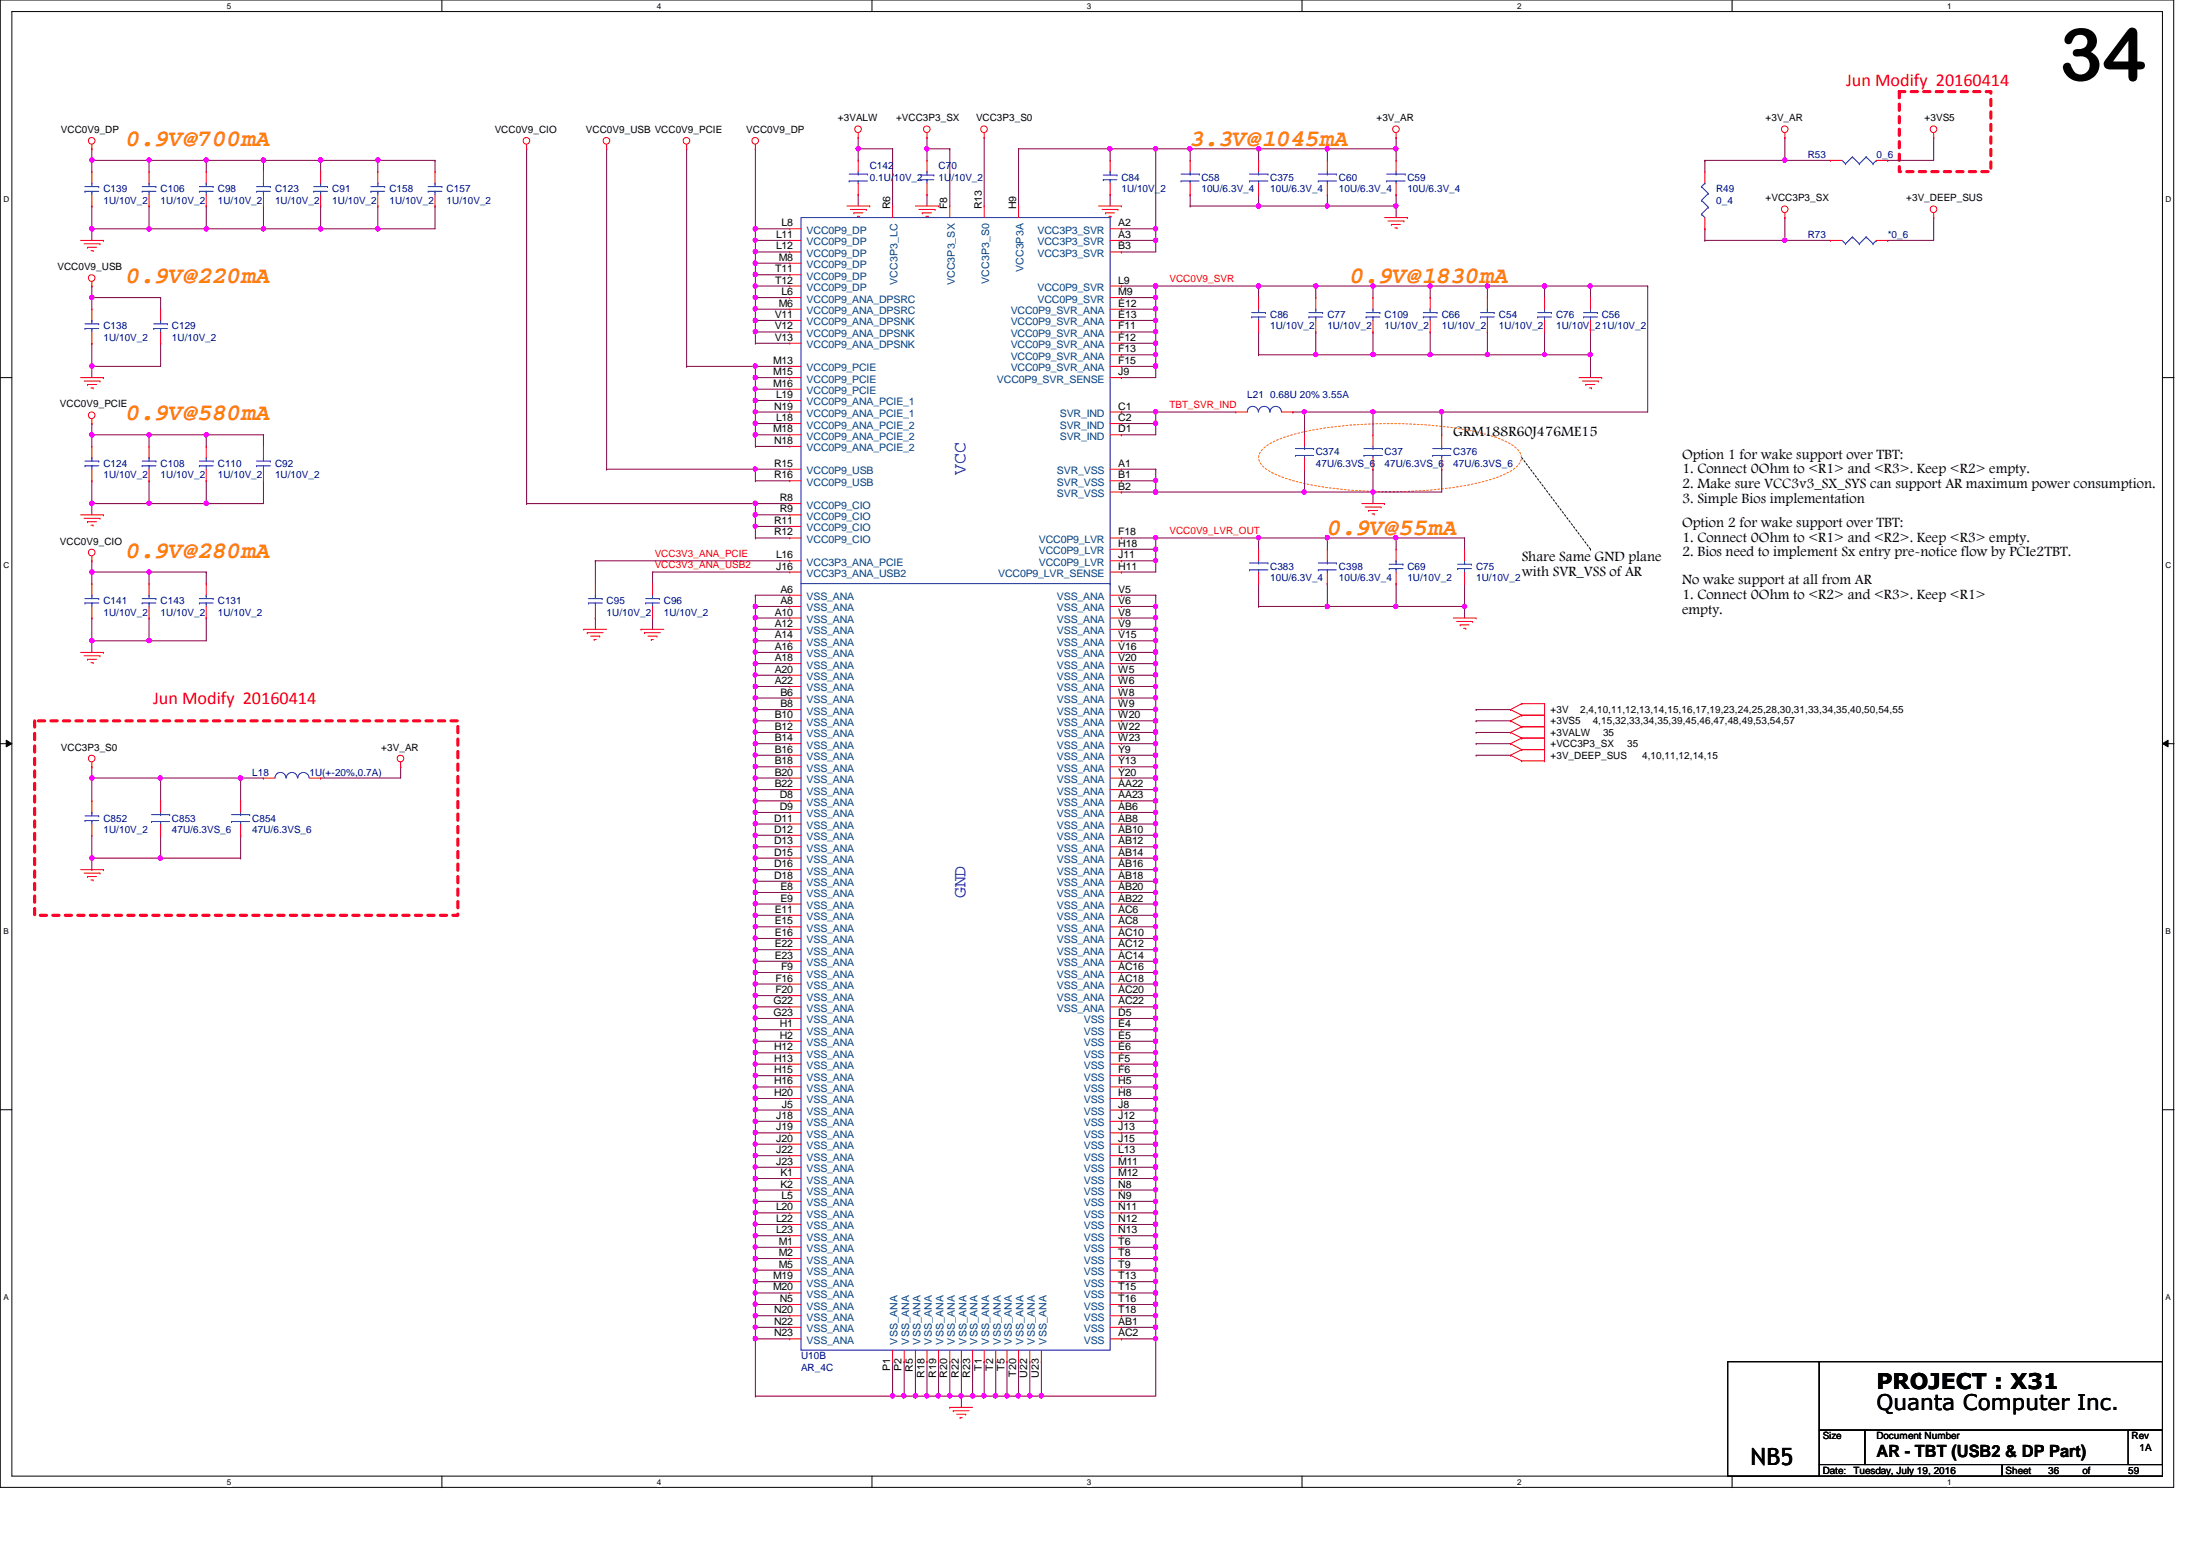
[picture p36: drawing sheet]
<svg xmlns="http://www.w3.org/2000/svg" width="297mm" height="210mm" viewBox="0 0 297 210" stroke-linecap="round" stroke-linejoin="round" font-family="sans-serif">
<defs><g id="words">
<text font-size="9.9" x="278.9" y="10.9">34</text>
<g font-size="3.2" fill="#ff8000">
<text x="17.1" y="19.8">0.9V@700mA</text>
<text x="161.2" y="19.8">3.3V@1045mA</text>
<text x="17.1" y="38.4">0.9V@220mA</text>
<text x="182.9" y="38.4">0.9V@1830mA</text>
<text x="17.1" y="56.9">0.9V@580mA</text>
<text x="17.1" y="75.6">0.9V@280mA</text>
<text x="179.8" y="72.4">0.9V@55mA</text>
</g>
<text font-size="3.2" x="237.1" y="198.4">NB5</text>
<g font-size="2.9">
<text x="254.2" y="190.9">Quanta Computer Inc.</text>
<text x="254.2" y="188.1">PROJECT : X31</text>
</g>
<g font-size="2.5" fill="#f00">
<text x="250.1" y="11.6">Jun Modify 20160414</text>
<text x="20.7" y="95.3">Jun Modify 20160414</text>
</g>
<g font-size="2.5" fill="#00f">
<text x="130.8" y="64.3" transform="rotate(-90 130.8 64.3)">VCC</text>
<text x="130.8" y="121.7" transform="rotate(-90 130.8 121.7)">GND</text>
</g>
<text font-size="2.3" x="254.2" y="197.4">AR - TBT (USB2 &amp; DP Part)</text>
<g font-size="2">
<text x="196.8" y="59">GRM188R60J476ME15</text>
<text x="227.8" y="62.1">Option 1 for wake support over TBT:</text>
<text x="227.8" y="64.1">1. Connect 0Ohm to &lt;R1&gt; and &lt;R3&gt;. Keep &lt;R2&gt; empty.</text>
<text x="227.8" y="66.1">2. Make sure VCC3v3_SX_SYS can support AR maximum power consumption.</text>
<text x="227.8" y="68.1">3. Simple Bios implementation</text>
<text x="227.8" y="71.4">Option 2 for wake support over TBT:</text>
<text x="206.1" y="76">Share Same GND plane</text>
<text x="227.8" y="73.4">1. Connect 0Ohm to &lt;R1&gt; and &lt;R2&gt;. Keep &lt;R3&gt; empty.</text>
<text x="227.8" y="75.4">2. Bios need to implement Sx entry pre-notice flow by PCIe2TBT.</text>
<text x="206.1" y="78">with SVR_VSS of AR</text>
<text x="227.8" y="79.1">No wake support at all from AR</text>
<text x="227.8" y="81.1">1. Connect 0Ohm to &lt;R2&gt; and &lt;R3&gt;. Keep &lt;R1&gt;</text>
<text x="227.8" y="83.1">empty.</text>
</g>
<g font-size="1.4">
<text x="8.3" y="18">VCC0V9_DP</text>
<text x="67" y="18">VCC0V9_CIO</text>
<text x="79.4" y="18">VCC0V9_USB VCC0V9_PCIE</text>
<text x="101.1" y="18">VCC0V9_DP</text>
<text x="113.5" y="16.4">+3VALW</text>
<text x="121.4" y="16.4">+VCC3P3_SX</text>
<text x="132.2" y="16.4">VCC3P3_S0</text>
<text x="186.4" y="16.4">+3V_AR</text>
<text x="239.1" y="16.4">+3V_AR</text>
<text x="260.7" y="16.4">+3VS5</text>
<text x="120.6" y="28.4" transform="rotate(-90 120.6 28.4)">R6</text>
<text x="128.3" y="28.4" transform="rotate(-90 128.3 28.4)">F8</text>
<text x="133" y="28.4" transform="rotate(-90 133 28.4)">R13</text>
<text x="137.6" y="28.4" transform="rotate(-90 137.6 28.4)">H9</text>
<text x="239.1" y="27.3">+VCC3P3_SX</text>
<text x="258.2" y="27.3">+3V_DEEP_SUS</text>
<text x="105.1" y="32.2">L11</text>
<text x="105.1" y="33.8">L12</text>
<text x="105.5" y="35.3">M8</text>
<text x="105.9" y="30.6">L8</text>
<text x="151.5" y="32.2">A3</text>
<text x="151.5" y="33.8">B3</text>
<text x="151.5" y="30.6">A2</text>
<text x="7.8" y="36.6">VCC0V9_USB</text>
<text x="105" y="36.9">T11</text>
<text x="105" y="38.4">T12</text>
<text x="105.5" y="41.5">M6</text>
<text x="105.9" y="40">L6</text>
<text x="151.5" y="40">M9</text>
<text x="151.5" y="38.4">L9</text>
<text x="151.5" y="41.5">E12</text>
<text x="104.9" y="46.1">V13</text>
<text x="104.9" y="44.6">V12</text>
<text x="104.9" y="43.1">V11</text>
<text x="151.5" y="44.6">F11</text>
<text x="151.5" y="46.1">F12</text>
<text x="151.5" y="47.7">F13</text>
<text x="151.5" y="43.1">E13</text>
<text x="104.7" y="52.4">M16</text>
<text x="104.7" y="49.3">M13</text>
<text x="104.7" y="50.8">M15</text>
<text x="105.1" y="53.9">L19</text>
<text x="151.5" y="50.8">J9</text>
<text x="151.5" y="49.3">F15</text>
<text x="8.1" y="55.2">VCC0V9_PCIE</text>
<text x="104.7" y="58.5">M18</text>
<text x="104.9" y="55.5">N19</text>
<text x="105.1" y="57">L18</text>
<text x="151.5" y="57">C2</text>
<text x="151.5" y="58.5">D1</text>
<text x="151.5" y="55.5">C1</text>
<text x="104.9" y="63.2">R15</text>
<text x="104.9" y="64.8">R16</text>
<text x="104.9" y="60.1">N18</text>
<text x="151.5" y="63.2">A1</text>
<text x="151.5" y="64.8">B1</text>
<text x="104.9" y="71">R11</text>
<text x="105.6" y="69.4">R9</text>
<text x="105.6" y="67.9">R8</text>
<text x="151.5" y="66.3">B2</text>
<text x="8.1" y="73.7">VCC0V9_CIO</text>
<text x="104.9" y="72.5">R12</text>
<text x="105.1" y="75.6">L16</text>
<text x="105.2" y="77.1">J16</text>
<text x="151.5" y="77.1">H11</text>
<text x="151.5" y="75.6">J11</text>
<text x="151.5" y="74">H18</text>
<text x="151.5" y="72.5">F18</text>
<text x="104.9" y="83.4">A10</text>
<text x="105.7" y="80.3">A6</text>
<text x="105.7" y="81.8">A8</text>
<text x="151.5" y="80.3">V5</text>
<text x="151.5" y="81.8">V6</text>
<text x="151.5" y="83.4">V8</text>
<text x="104.9" y="84.9">A12</text>
<text x="104.9" y="86.4">A14</text>
<text x="104.9" y="88">A16</text>
<text x="104.9" y="89.5">A18</text>
<text x="151.5" y="84.9">V9</text>
<text x="151.5" y="86.4">V15</text>
<text x="151.5" y="88">V16</text>
<text x="151.5" y="89.5">V20</text>
<text x="104.9" y="91.1">A20</text>
<text x="104.9" y="92.6">A22</text>
<text x="105.7" y="94.2">B6</text>
<text x="105.7" y="95.8">B8</text>
<text x="151.5" y="91.1">W5</text>
<text x="151.5" y="92.6">W6</text>
<text x="151.5" y="94.2">W8</text>
<text x="151.5" y="95.8">W9</text>
<text x="8.3" y="101.6">VCC3P3_S0</text>
<text x="51.6" y="101.6">+3V_AR</text>
<text x="104.9" y="97.3">B10</text>
<text x="104.9" y="98.8">B12</text>
<text x="104.9" y="100.4">B14</text>
<text x="104.9" y="101.9">B16</text>
<text x="151.5" y="97.3">W20</text>
<text x="151.5" y="98.8">W22</text>
<text x="151.5" y="100.4">W23</text>
<text x="151.5" y="101.9">Y9</text>
<text x="210" y="98.1">+3VS5</text>
<text x="210" y="96.5">+3V</text>
<text x="210" y="99.7">+3VALW</text>
<text x="210" y="101.2">+VCC3P3_SX</text>
<text x="214" y="96.5">2,4,10,11,12,13,14,15,16,17,19,23,24,25,28,30,31,33,34,35,40,50,54,55</text>
<text x="215.7" y="98.1">4,15,32,33,34,35,39,45,46,47,48,49,53,54,57</text>
<text x="217.1" y="99.7">35</text>
<text x="220.4" y="101.2">35</text>
<text x="104.9" y="103.5">B18</text>
<text x="104.9" y="105">B20</text>
<text x="104.9" y="106.6">B22</text>
<text x="151.5" y="106.6">AA22</text>
<text x="151.5" y="103.5">Y13</text>
<text x="151.5" y="105">Y20</text>
<text x="210" y="102.7">+3V_DEEP_SUS</text>
<text x="222.4" y="102.7">4,10,11,12,14,15</text>
<text x="104.9" y="111.3">D11</text>
<text x="104.9" y="112.8">D12</text>
<text x="105.6" y="108.1">D8</text>
<text x="105.6" y="109.7">D9</text>
<text x="151.5" y="108.1">AA23</text>
<text x="151.5" y="109.7">AB6</text>
<text x="151.5" y="111.3">AB8</text>
<text x="151.5" y="112.8">AB10</text>
<text x="104.9" y="114.3">D13</text>
<text x="104.9" y="115.9">D15</text>
<text x="104.9" y="117.4">D16</text>
<text x="104.9" y="119">D18</text>
<text x="151.5" y="114.3">AB12</text>
<text x="151.5" y="115.9">AB14</text>
<text x="151.5" y="117.4">AB16</text>
<text x="151.5" y="119">AB18</text>
<text x="104.9" y="123.6">E11</text>
<text x="104.9" y="125.2">E15</text>
<text x="105.7" y="120.5">E8</text>
<text x="105.7" y="122.1">E9</text>
<text x="151.5" y="120.5">AB20</text>
<text x="151.5" y="122.1">AB22</text>
<text x="151.5" y="123.6">AC6</text>
<text x="151.5" y="125.2">AC8</text>
<text x="104.9" y="128.3">E22</text>
<text x="104.9" y="129.8">E23</text>
<text x="104.9" y="126.7">E16</text>
<text x="105.8" y="131.4">F9</text>
<text x="151.5" y="126.7">AC10</text>
<text x="151.5" y="128.3">AC12</text>
<text x="151.5" y="129.8">AC14</text>
<text x="151.5" y="131.4">AC16</text>
<text x="104.8" y="136">G22</text>
<text x="104.8" y="137.6">G23</text>
<text x="105" y="134.5">F20</text>
<text x="105" y="132.9">F16</text>
<text x="151.5" y="132.9">AC18</text>
<text x="151.5" y="134.5">AC20</text>
<text x="151.5" y="136">AC22</text>
<text x="151.5" y="137.6">D5</text>
<text x="104.9" y="142.2">H12</text>
<text x="104.9" y="143.8">H13</text>
<text x="105.6" y="139.1">H1</text>
<text x="105.6" y="140.7">H2</text>
<text x="151.5" y="139.1">E4</text>
<text x="151.5" y="140.7">E5</text>
<text x="151.5" y="142.2">E6</text>
<text x="151.5" y="143.8">F5</text>
<text x="104.9" y="145.3">H15</text>
<text x="104.9" y="146.9">H16</text>
<text x="104.9" y="148.4">H20</text>
<text x="105.9" y="150">J5</text>
<text x="151.5" y="145.3">F6</text>
<text x="151.5" y="146.9">H5</text>
<text x="151.5" y="148.4">H8</text>
<text x="151.5" y="150">J8</text>
<text x="105.2" y="153.1">J19</text>
<text x="105.2" y="154.6">J20</text>
<text x="105.2" y="151.5">J18</text>
<text x="151.5" y="151.5">J12</text>
<text x="151.5" y="153.1">J13</text>
<text x="151.5" y="154.6">J15</text>
<text x="105.2" y="156.2">J22</text>
<text x="105.2" y="157.7">J23</text>
<text x="105.7" y="159.3">K1</text>
<text x="105.7" y="160.8">K2</text>
<text x="151.5" y="156.2">L13</text>
<text x="151.5" y="159.3">M12</text>
<text x="151.5" y="160.8">N8</text>
<text x="151.5" y="157.7">M11</text>
<text x="105.1" y="163.9">L20</text>
<text x="105.1" y="165.5">L22</text>
<text x="105.1" y="167">L23</text>
<text x="105.9" y="162.3">L5</text>
<text x="151.5" y="162.3">N9</text>
<text x="151.5" y="163.9">N11</text>
<text x="151.5" y="165.5">N12</text>
<text x="151.5" y="167">N13</text>
<text x="104.7" y="173.2">M19</text>
<text x="105.5" y="168.6">M1</text>
<text x="105.5" y="170.1">M2</text>
<text x="105.5" y="171.7">M5</text>
<text x="151.5" y="168.6">T6</text>
<text x="151.5" y="170.1">T8</text>
<text x="151.5" y="171.7">T9</text>
<text x="151.5" y="173.2">T13</text>
<text x="104.7" y="174.8">M20</text>
<text x="104.9" y="177.8">N20</text>
<text x="104.9" y="179.4">N22</text>
<text x="105.6" y="176.3">N5</text>
<text x="151.5" y="174.8">T15</text>
<text x="151.5" y="176.3">T16</text>
<text x="151.5" y="177.8">T18</text>
<text x="151.5" y="179.4">AB1</text>
<text x="104.9" y="181">N23</text>
<text x="120.6" y="185.7" transform="rotate(-90 120.6 185.7)">P1</text>
<text x="122.1" y="185.7" transform="rotate(-90 122.1 185.7)">P2</text>
<text x="123.7" y="185.8" transform="rotate(-90 123.7 185.8)">R5</text>
<text x="133" y="185.6" transform="rotate(-90 133 185.6)">T1</text>
<text x="134.5" y="185.6" transform="rotate(-90 134.5 185.6)">T2</text>
<text x="136.1" y="185.6" transform="rotate(-90 136.1 185.6)">T5</text>
<text x="151.5" y="181">AC2</text>
<text x="125.2" y="186.6" transform="rotate(-90 125.2 186.6)">R18</text>
<text x="126.8" y="186.6" transform="rotate(-90 126.8 186.6)">R19</text>
<text x="128.3" y="186.6" transform="rotate(-90 128.3 186.6)">R20</text>
<text x="129.9" y="186.6" transform="rotate(-90 129.9 186.6)">R22</text>
<text x="131.4" y="186.6" transform="rotate(-90 131.4 186.6)">R23</text>
<text x="137.6" y="186.4" transform="rotate(-90 137.6 186.4)">T20</text>
<text x="139.1" y="186.6" transform="rotate(-90 139.1 186.6)">U22</text>
<text x="140.7" y="186.6" transform="rotate(-90 140.7 186.6)">U23</text>
<text x="246.9" y="194.9">Size</text>
<text x="254.2" y="194.9">Document Number</text>
<text x="288.7" y="194.9">Rev</text>
<text x="289.8" y="196.5">1A</text>
<text x="246.9" y="199.6">Date:</text>
<text x="251.1" y="199.6">Tuesday, July 19, 2016</text>
<text x="271.6" y="199.6">Sheet</text>
<text x="277.4" y="199.6">36</text>
<text x="282.1" y="199.6">of</text>
<text x="288.2" y="199.6">59</text>
</g>
<g font-size="1.4" fill="#000080">
<text x="117.8" y="22.9">C142</text>
<text x="127.1" y="22.9">C70</text>
<text x="244.9" y="21.4">R53</text>
<text x="254.2" y="21.4">0_6</text>
<text x="14" y="26">C139</text>
<text x="14" y="27.6">1U/10V_2</text>
<text x="21.8" y="26">C106</text>
<text x="21.8" y="27.6">1U/10V_2</text>
<text x="29.5" y="26">C98</text>
<text x="29.5" y="27.6">1U/10V_2</text>
<text x="37.3" y="26">C123</text>
<text x="37.3" y="27.6">1U/10V_2</text>
<text x="45" y="26">C91</text>
<text x="45" y="27.6">1U/10V_2</text>
<text x="52.7" y="26">C158</text>
<text x="52.7" y="27.6">1U/10V_2</text>
<text x="60.5" y="26">C157</text>
<text x="60.5" y="27.6">1U/10V_2</text>
<text x="117.8" y="24.5">0.1U/10V_2</text>
<text x="127.1" y="24.5">1U/10V_2</text>
<text x="151.9" y="24.5">C84</text>
<text x="151.9" y="26">1U/10V_2</text>
<text x="162.7" y="24.5">C58</text>
<text x="162.7" y="26">10U/6.3V_4</text>
<text x="172" y="24.5">C375</text>
<text x="172" y="26">10U/6.3V_4</text>
<text x="181.4" y="24.5">C60</text>
<text x="181.4" y="26">10U/6.3V_4</text>
<text x="190.6" y="24.5">C59</text>
<text x="190.6" y="26">10U/6.3V_4</text>
<text x="232.4" y="26">R49</text>
<text x="232.4" y="27.6">0_4</text>
<text x="244.9" y="32.2">R73</text>
<text x="255.7" y="32.2">*0_6</text>
<text x="14" y="44.6">C138</text>
<text x="14" y="46.2">1U/10V_2</text>
<text x="23.3" y="44.6">C129</text>
<text x="23.3" y="46.2">1U/10V_2</text>
<text x="172" y="43.1">C86</text>
<text x="172" y="44.6">1U/10V_2</text>
<text x="179.8" y="43.1">C77</text>
<text x="179.8" y="44.6">1U/10V_2</text>
<text x="187.5" y="43.1">C109</text>
<text x="187.5" y="44.6">1U/10V_2</text>
<text x="195.3" y="43.1">C66</text>
<text x="195.3" y="44.6">1U/10V_2</text>
<text x="203" y="43.1">C54</text>
<text x="203" y="44.6">1U/10V_2</text>
<text x="210.8" y="43.1">C76</text>
<text x="210.8" y="44.6">1U/10V_21U/10V_2</text>
<text x="217" y="43.1">C56</text>
<text x="168.9" y="53.9">L21 0.68U 20% 3.55A</text>
<text x="14" y="63.2">C124</text>
<text x="14" y="64.8">1U/10V_2</text>
<text x="21.8" y="63.2">C108</text>
<text x="21.8" y="64.8">1U/10V_2</text>
<text x="29.5" y="63.2">C110</text>
<text x="29.5" y="64.8">1U/10V_2</text>
<text x="37.3" y="63.2">C92</text>
<text x="37.3" y="64.8">1U/10V_2</text>
<text x="178.2" y="61.7">C374</text>
<text x="178.2" y="63.2">47U/6.3VS_6</text>
<text x="187.5" y="61.7">C37</text>
<text x="187.5" y="63.2">47U/6.3VS_6</text>
<text x="196.8" y="61.7">C376</text>
<text x="196.8" y="63.2">47U/6.3VS_6</text>
<text x="172" y="77.2">C383</text>
<text x="181.4" y="77.2">C398</text>
<text x="190.6" y="77.2">C69</text>
<text x="199.9" y="77.2">C75</text>
<text x="14" y="81.8">C141</text>
<text x="14" y="83.4">1U/10V_2</text>
<text x="21.8" y="81.8">C143</text>
<text x="21.8" y="83.4">1U/10V_2</text>
<text x="29.5" y="81.8">C131</text>
<text x="29.5" y="83.4">1U/10V_2</text>
<text x="82.2" y="81.8">C95</text>
<text x="82.2" y="83.4">1U/10V_2</text>
<text x="89.9" y="81.8">C96</text>
<text x="89.9" y="83.4">1U/10V_2</text>
<text x="172" y="78.7">10U/6.3V_4</text>
<text x="181.4" y="78.7">10U/6.3V_4</text>
<text x="190.6" y="78.7">1U/10V_2</text>
<text x="199.9" y="78.7">1U/10V_2</text>
<text x="34.2" y="105.1">L18</text>
<text x="41.9" y="105.1">1U(+-20%,0.7A)</text>
<text x="14" y="111.3">C852</text>
<text x="14" y="112.8">1U/10V_2</text>
<text x="23.3" y="111.3">C853</text>
<text x="23.3" y="112.8">47U/6.3VS_6</text>
<text x="34.2" y="111.3">C854</text>
<text x="34.2" y="112.8">47U/6.3VS_6</text>
<text x="108.5" y="184.1">U10B</text>
<text x="108.5" y="185.6">AR_4C</text>
</g>
<g font-size="1.4" fill="#004080">
<text x="109.3" y="33.2">VCC0P9_DP</text>
<text x="109.3" y="34.8">VCC0P9_DP</text>
<text x="109.3" y="31.7">VCC0P9_DP</text>
<text x="140.5" y="33.2">VCC3P3_SVR</text>
<text x="140.5" y="34.8">VCC3P3_SVR</text>
<text x="140.5" y="31.7">VCC3P3_SVR</text>
<text x="109.3" y="41">VCC0P9_ANA_DPSRC</text>
<text x="109.3" y="37.9">VCC0P9_DP</text>
<text x="109.3" y="39.4">VCC0P9_DP</text>
<text x="109.3" y="36.3">VCC0P9_DP</text>
<text x="121.6" y="38.6" transform="rotate(-90 121.6 38.6)">VCC3P3_LC</text>
<text x="129.3" y="38.7" transform="rotate(-90 129.3 38.7)">VCC3P3_SX</text>
<text x="134" y="38.5" transform="rotate(-90 134 38.5)">VCC3P3_S0</text>
<text x="138.6" y="36.9" transform="rotate(-90 138.6 36.9)">VCC3P3A</text>
<text x="140.5" y="41">VCC0P9_SVR</text>
<text x="140.5" y="39.4">VCC0P9_SVR</text>
<text x="109.3" y="47.2">VCC0P9_ANA_DPSNK</text>
<text x="109.3" y="45.6">VCC0P9_ANA_DPSNK</text>
<text x="109.3" y="44.1">VCC0P9_ANA_DPSNK</text>
<text x="109.3" y="42.5">VCC0P9_ANA_DPSRC</text>
<text x="136.9" y="45.6">VCC0P9_SVR_ANA</text>
<text x="136.9" y="47.2">VCC0P9_SVR_ANA</text>
<text x="136.9" y="42.5">VCC0P9_SVR_ANA</text>
<text x="136.9" y="44.1">VCC0P9_SVR_ANA</text>
<text x="109.3" y="53.4">VCC0P9_PCIE</text>
<text x="109.3" y="50.3">VCC0P9_PCIE</text>
<text x="109.3" y="51.8">VCC0P9_PCIE</text>
<text x="135" y="51.8">VCC0P9_SVR_SENSE</text>
<text x="136.9" y="48.7">VCC0P9_SVR_ANA</text>
<text x="136.9" y="50.3">VCC0P9_SVR_ANA</text>
<text x="109.3" y="58">VCC0P9_ANA_PCIE_2</text>
<text x="109.3" y="59.6">VCC0P9_ANA_PCIE_2</text>
<text x="109.3" y="54.9">VCC0P9_ANA_PCIE_1</text>
<text x="109.3" y="56.5">VCC0P9_ANA_PCIE_1</text>
<text x="143.5" y="58">SVR_IND</text>
<text x="143.5" y="59.6">SVR_IND</text>
<text x="143.5" y="56.5">SVR_IND</text>
<text x="109.3" y="64.2">VCC0P9_USB</text>
<text x="109.3" y="65.8">VCC0P9_USB</text>
<text x="109.3" y="61.1">VCC0P9_ANA_PCIE_2</text>
<text x="143.2" y="64.2">SVR_VSS</text>
<text x="143.2" y="65.8">SVR_VSS</text>
<text x="109.3" y="70.4">VCC0P9_CIO</text>
<text x="109.3" y="72">VCC0P9_CIO</text>
<text x="109.3" y="68.9">VCC0P9_CIO</text>
<text x="143.2" y="67.3">SVR_VSS</text>
<text x="109.3" y="76.6">VCC3P3_ANA_PCIE</text>
<text x="109.3" y="73.5">VCC0P9_CIO</text>
<text x="140.7" y="76.6">VCC0P9_LVR</text>
<text x="140.7" y="75.1">VCC0P9_LVR</text>
<text x="140.7" y="73.5">VCC0P9_LVR</text>
<text x="109.3" y="78.1">VCC3P3_ANA_USB2</text>
<text x="109.3" y="81.3">VSS_ANA</text>
<text x="109.3" y="82.8">VSS_ANA</text>
<text x="135.2" y="78.1">VCC0P9_LVR_SENSE</text>
<text x="143.2" y="81.3">VSS_ANA</text>
<text x="143.2" y="82.8">VSS_ANA</text>
<text x="109.3" y="84.4">VSS_ANA</text>
<text x="109.3" y="85.9">VSS_ANA</text>
<text x="109.3" y="87.5">VSS_ANA</text>
<text x="109.3" y="89">VSS_ANA</text>
<text x="143.2" y="84.4">VSS_ANA</text>
<text x="143.2" y="85.9">VSS_ANA</text>
<text x="143.2" y="87.5">VSS_ANA</text>
<text x="143.2" y="89">VSS_ANA</text>
<text x="109.3" y="90.6">VSS_ANA</text>
<text x="109.3" y="92.1">VSS_ANA</text>
<text x="109.3" y="93.6">VSS_ANA</text>
<text x="109.3" y="95.2">VSS_ANA</text>
<text x="143.2" y="92.1">VSS_ANA</text>
<text x="143.2" y="93.6">VSS_ANA</text>
<text x="143.2" y="95.2">VSS_ANA</text>
<text x="143.2" y="90.6">VSS_ANA</text>
<text x="109.3" y="96.8">VSS_ANA</text>
<text x="109.3" y="98.3">VSS_ANA</text>
<text x="109.3" y="99.9">VSS_ANA</text>
<text x="109.3" y="101.4">VSS_ANA</text>
<text x="143.2" y="96.8">VSS_ANA</text>
<text x="143.2" y="98.3">VSS_ANA</text>
<text x="143.2" y="99.9">VSS_ANA</text>
<text x="143.2" y="101.4">VSS_ANA</text>
<text x="109.3" y="103">VSS_ANA</text>
<text x="109.3" y="104.5">VSS_ANA</text>
<text x="109.3" y="106">VSS_ANA</text>
<text x="109.3" y="107.6">VSS_ANA</text>
<text x="143.2" y="107.6">VSS_ANA</text>
<text x="143.2" y="103">VSS_ANA</text>
<text x="143.2" y="104.5">VSS_ANA</text>
<text x="143.2" y="106">VSS_ANA</text>
<text x="109.3" y="109.1">VSS_ANA</text>
<text x="109.3" y="110.7">VSS_ANA</text>
<text x="109.3" y="112.3">VSS_ANA</text>
<text x="109.3" y="113.8">VSS_ANA</text>
<text x="143.2" y="109.1">VSS_ANA</text>
<text x="143.2" y="110.7">VSS_ANA</text>
<text x="143.2" y="112.3">VSS_ANA</text>
<text x="143.2" y="113.8">VSS_ANA</text>
<text x="109.3" y="115.4">VSS_ANA</text>
<text x="109.3" y="116.9">VSS_ANA</text>
<text x="109.3" y="118.4">VSS_ANA</text>
<text x="143.2" y="115.4">VSS_ANA</text>
<text x="143.2" y="116.9">VSS_ANA</text>
<text x="143.2" y="118.4">VSS_ANA</text>
<text x="109.3" y="120">VSS_ANA</text>
<text x="109.3" y="121.5">VSS_ANA</text>
<text x="109.3" y="123.1">VSS_ANA</text>
<text x="109.3" y="124.6">VSS_ANA</text>
<text x="143.2" y="120">VSS_ANA</text>
<text x="143.2" y="121.5">VSS_ANA</text>
<text x="143.2" y="123.1">VSS_ANA</text>
<text x="143.2" y="124.6">VSS_ANA</text>
<text x="109.3" y="129.3">VSS_ANA</text>
<text x="109.3" y="130.9">VSS_ANA</text>
<text x="109.3" y="126.2">VSS_ANA</text>
<text x="109.3" y="127.8">VSS_ANA</text>
<text x="143.2" y="126.2">VSS_ANA</text>
<text x="143.2" y="127.8">VSS_ANA</text>
<text x="143.2" y="129.3">VSS_ANA</text>
<text x="143.2" y="130.9">VSS_ANA</text>
<text x="109.3" y="132.4">VSS_ANA</text>
<text x="109.3" y="135.5">VSS_ANA</text>
<text x="109.3" y="133.9">VSS_ANA</text>
<text x="109.3" y="137">VSS_ANA</text>
<text x="143.2" y="132.4">VSS_ANA</text>
<text x="143.2" y="133.9">VSS_ANA</text>
<text x="143.2" y="135.5">VSS_ANA</text>
<text x="143.2" y="137">VSS_ANA</text>
<text x="109.3" y="140.1">VSS_ANA</text>
<text x="109.3" y="141.7">VSS_ANA</text>
<text x="109.3" y="143.3">VSS_ANA</text>
<text x="109.3" y="138.6">VSS_ANA</text>
<text x="146.8" y="138.6">VSS</text>
<text x="146.8" y="140.1">VSS</text>
<text x="146.8" y="141.7">VSS</text>
<text x="146.8" y="143.3">VSS</text>
<text x="109.3" y="144.8">VSS_ANA</text>
<text x="109.3" y="146.3">VSS_ANA</text>
<text x="109.3" y="147.9">VSS_ANA</text>
<text x="109.3" y="149.4">VSS_ANA</text>
<text x="146.8" y="144.8">VSS</text>
<text x="146.8" y="146.3">VSS</text>
<text x="146.8" y="147.9">VSS</text>
<text x="146.8" y="149.4">VSS</text>
<text x="109.3" y="151">VSS_ANA</text>
<text x="109.3" y="154.1">VSS_ANA</text>
<text x="109.3" y="155.6">VSS_ANA</text>
<text x="109.3" y="152.5">VSS_ANA</text>
<text x="146.8" y="151">VSS</text>
<text x="146.8" y="152.5">VSS</text>
<text x="146.8" y="154.1">VSS</text>
<text x="146.8" y="155.6">VSS</text>
<text x="109.3" y="157.2">VSS_ANA</text>
<text x="109.3" y="158.7">VSS_ANA</text>
<text x="109.3" y="160.3">VSS_ANA</text>
<text x="109.3" y="161.8">VSS_ANA</text>
<text x="146.8" y="157.2">VSS</text>
<text x="146.8" y="160.3">VSS</text>
<text x="146.8" y="161.8">VSS</text>
<text x="146.8" y="158.7">VSS</text>
<text x="109.3" y="163.4">VSS_ANA</text>
<text x="109.3" y="164.9">VSS_ANA</text>
<text x="109.3" y="166.5">VSS_ANA</text>
<text x="146.8" y="163.4">VSS</text>
<text x="146.8" y="164.9">VSS</text>
<text x="146.8" y="166.5">VSS</text>
<text x="109.3" y="168">VSS_ANA</text>
<text x="109.3" y="169.6">VSS_ANA</text>
<text x="109.3" y="171.1">VSS_ANA</text>
<text x="109.3" y="172.7">VSS_ANA</text>
<text x="146.8" y="168">VSS</text>
<text x="146.8" y="169.6">VSS</text>
<text x="146.8" y="171.1">VSS</text>
<text x="146.8" y="172.7">VSS</text>
<text x="109.3" y="174.2">VSS_ANA</text>
<text x="109.3" y="175.8">VSS_ANA</text>
<text x="109.3" y="177.3">VSS_ANA</text>
<text x="109.3" y="178.9">VSS_ANA</text>
<text x="146.8" y="174.2">VSS</text>
<text x="146.8" y="175.8">VSS</text>
<text x="146.8" y="177.3">VSS</text>
<text x="146.8" y="178.9">VSS</text>
<text x="109.3" y="180.4">VSS_ANA</text>
<text x="109.3" y="182">VSS_ANA</text>
<text x="121.6" y="182.1" transform="rotate(-90 121.6 182.1)">VSS_ANA</text>
<text x="123.1" y="182.1" transform="rotate(-90 123.1 182.1)">VSS_ANA</text>
<text x="124.7" y="182.1" transform="rotate(-90 124.7 182.1)">VSS_ANA</text>
<text x="126.2" y="182.1" transform="rotate(-90 126.2 182.1)">VSS_ANA</text>
<text x="127.8" y="182.1" transform="rotate(-90 127.8 182.1)">VSS_ANA</text>
<text x="129.3" y="182.1" transform="rotate(-90 129.3 182.1)">VSS_ANA</text>
<text x="130.9" y="182.1" transform="rotate(-90 130.9 182.1)">VSS_ANA</text>
<text x="132.4" y="182.1" transform="rotate(-90 132.4 182.1)">VSS_ANA</text>
<text x="134" y="182.1" transform="rotate(-90 134 182.1)">VSS_ANA</text>
<text x="135.5" y="182.1" transform="rotate(-90 135.5 182.1)">VSS_ANA</text>
<text x="137.1" y="182.1" transform="rotate(-90 137.1 182.1)">VSS_ANA</text>
<text x="138.6" y="182.1" transform="rotate(-90 138.6 182.1)">VSS_ANA</text>
<text x="140.2" y="182.1" transform="rotate(-90 140.2 182.1)">VSS_ANA</text>
<text x="141.7" y="182.1" transform="rotate(-90 141.7 182.1)">VSS_ANA</text>
<text x="146.8" y="180.4">VSS</text>
<text x="146.8" y="182">VSS</text>
</g>
<g font-size="1.4" fill="#f00">
<text x="158.4" y="38.2">VCC0V9_SVR</text>
<text x="158.4" y="55.3">TBT_SVR_IND</text>
<text x="88.7" y="75.4">VCC3V3_ANA_PCIE</text>
<text x="88.7" y="77">VCC3V3_ANA_USB2</text>
<text x="158.4" y="72.3">VCC0V9_LVR_OUT</text>
</g>
<g font-size="1.1">
<text x="30.7" y="1.2">5</text>
<text x="89" y="1.2">4</text>
<text x="147.2" y="1.2">3</text>
<text x="205.5" y="1.2">2</text>
<text x="263.7" y="1.2">1</text>
<text x=".5" y="27.3">D</text>
<text x="293.3" y="27.3">D</text>
<text x=".5" y="76.9">C</text>
<text x="293.3" y="76.9">C</text>
<text x=".5" y="126.4">B</text>
<text x="293.3" y="126.4">B</text>
<text x=".5" y="176">A</text>
<text x="293.3" y="176">A</text>
<text x="30.7" y="201.1">5</text>
<text x="89" y="201.1">4</text>
<text x="147.2" y="201.1">3</text>
<text x="205.5" y="201.1">2</text>
<text x="263.7" y="201.1">1</text>
</g>
</g></defs>
<path d="M0 0h294.4v201.4h-294.4zM1.6 1.6h291.3v198.3h-291.3z" fill="none" stroke="#000" stroke-width=".14"/>
<g fill="#fff">
<path d="M30.7 .2h.6v1.2h-.6z"/>
<path d="M30.7 200.1h.6v1.2h-.6z"/>
</g>
<path d="M59.9 0v1.6M59.9 199.9v1.6" fill="none" stroke="#000" stroke-width=".14"/>
<g fill="#fff">
<path d="M89 .2h.6v1.2h-.6z"/>
<path d="M89 200.1h.6v1.2h-.6z"/>
</g>
<path d="M118.1 0v1.6M118.1 199.9v1.6" fill="none" stroke="#000" stroke-width=".14"/>
<g fill="#fff">
<path d="M147.2 .2h.6v1.2h-.6z"/>
<path d="M147.2 200.1h.6v1.2h-.6z"/>
</g>
<path d="M176.4 0v1.6M176.4 199.9v1.6" fill="none" stroke="#000" stroke-width=".14"/>
<g fill="#fff">
<path d="M205.5 .2h.6v1.2h-.6z"/>
<path d="M205.5 200.1h.6v1.2h-.6z"/>
</g>
<path d="M234.6 0v1.6M234.6 199.9v1.6" fill="none" stroke="#000" stroke-width=".14"/>
<g fill="#fff">
<path d="M263.7 .2h.6v1.2h-.6z"/>
<path d="M263.7 200.1h.6v1.2h-.6z"/>
<path d="M.5 26.3h.7v1.2h-.7z"/>
<path d="M293.3 26.3h.8v1.2h-.8z"/>
<path d="M.5 75.9h.7v1.2h-.7z"/>
<path d="M293.3 75.9h.8v1.2h-.8z"/>
</g>
<path d="M0 51.1h1.6M292.9 51.1h1.6" fill="none" stroke="#000" stroke-width=".14"/>
<g fill="#fff">
<path d="M.5 125.5h.7v1.2h-.7z"/>
<path d="M293.3 125.5h.7v1.2h-.7z"/>
</g>
<path d="M0 100.7h1.6M.8 100.2l.8 .5-.8 .4zM292.9 100.7l.8-.5v.9zM292.9 100.7h1.6" fill="none" stroke="#000" stroke-width=".14"/>
<path d="M.8 100.2l.8 .5-.8 .4zM292.9 100.7l.8-.5v.9z" fill="#000"/>
<g fill="#fff">
<path d="M.5 175h.7v1.2h-.7z"/>
<path d="M293.3 175h.7v1.2h-.7z"/>
</g>
<path d="M0 150.3h1.6M292.9 150.3h1.6" fill="none" stroke="#000" stroke-width=".14"/>
<path d="M170.9 60.9a8.1 8.1 0 0 1 3.5-1.8 54.1 54.1 0 0 1 17.9-1.6 38.7 38.7 0 0 1 11 2 4.8 4.8 0 0 1 2.7 1.9 1.71 1.71 0 0 1-1 2.1 18.7 18.7 0 0 1-7.2 2.4 60.3 60.3 0 0 1-22.1-.7 11.1 11.1 0 0 1-4.8-2.2 1.44 1.44 0 0 1 0-2.1z" fill="none" stroke="#ff8000" stroke-width=".14" stroke-dasharray=".3 .3"/>
<path d="M206.1 62l9.3 12.4M215.4 74.4h.1" fill="none" stroke="#000" stroke-width=".14" stroke-dasharray=".3 .3"/>
<path d="M257.3 12.4h12.4v10.8h-12.4zM4.7 97.6h57.3v26.4h-57.3z" fill="none" stroke="#f00" stroke-width=".42" stroke-dasharray=".8 .8"/>
<path d="M161.2 20.2h.1M161.2 20.2h9.3" fill="none" stroke="#800040" stroke-width=".14"/>
<circle cx="170.5" cy="20.1" r=".3" fill="#f0f"/>
<circle cx="170.5" cy="20.1" r=".3" fill="none" stroke="#f0f" stroke-width=".14"/>
<circle cx="161.2" cy="20.1" r=".3" fill="#f0f"/>
<circle cx="161.2" cy="20.1" r=".3" fill="none" stroke="#f0f" stroke-width=".14"/>
<path d="M150.4 20.2h.1M150.4 20.2h6.1M170.5 20.2h.1M170.5 20.2h18.6M179.8 20.2h.1" fill="none" stroke="#800040" stroke-width=".14"/>
<circle cx="189.1" cy="20.1" r=".3" fill="#f0f"/>
<circle cx="189.1" cy="20.1" r=".3" fill="none" stroke="#f0f" stroke-width=".14"/>
<circle cx="179.7" cy="20.1" r=".29" fill="#f0f"/>
<circle cx="179.7" cy="20.1" r=".29" fill="none" stroke="#f0f" stroke-width=".14"/>
<path d="M186 66.6h.1M186 66.6h9.3M151.9 175.1h.1M151.9 175.1h4.6M156.5 165.8h.1M156.5 175.1h.1M156.5 168.9h.1M156.5 167.3h.1M156.5 165.8v4.6M156.5 175.1v1.6" fill="none" stroke="#800040" stroke-width=".14"/>
<circle cx="156.5" cy="168.9" r=".29" fill="#f0f"/>
<circle cx="156.5" cy="168.9" r=".29" fill="none" stroke="#f0f" stroke-width=".14"/>
<path d="M151.9 168.9h.1M151.9 172h.1M151.9 170.4h.1M151.9 173.6h.1M151.9 176.7h.1M151.9 168.9h4.6M151.9 170.4h4.6M151.9 173.6h4.6M151.9 176.7h4.6M156.5 170.4h.1M156.5 170.4v1.6h-4.6" fill="none" stroke="#800040" stroke-width=".14"/>
<circle cx="156.5" cy="172" r=".29" fill="#f0f"/>
<circle cx="156.5" cy="172" r=".29" fill="none" stroke="#f0f" stroke-width=".14"/>
<circle cx="156.5" cy="170.4" r=".29" fill="#f0f"/>
<circle cx="156.5" cy="170.4" r=".29" fill="none" stroke="#f0f" stroke-width=".14"/>
<path d="M156.5 172h.1M156.5 173.6h.1M156.5 172v3.1" fill="none" stroke="#800040" stroke-width=".14"/>
<circle cx="156.5" cy="175.1" r=".29" fill="#f0f"/>
<circle cx="156.5" cy="175.1" r=".29" fill="none" stroke="#f0f" stroke-width=".14"/>
<circle cx="156.5" cy="173.5" r=".29" fill="#f0f"/>
<circle cx="156.5" cy="173.5" r=".29" fill="none" stroke="#f0f" stroke-width=".14"/>
<path d="M156.5 176.7h.1M156.5 176.7v1.5" fill="none" stroke="#800040" stroke-width=".14"/>
<circle cx="156.5" cy="178.2" r=".29" fill="#f0f"/>
<circle cx="156.5" cy="178.2" r=".29" fill="none" stroke="#f0f" stroke-width=".14"/>
<circle cx="156.5" cy="176.6" r=".29" fill="#f0f"/>
<circle cx="156.5" cy="176.6" r=".29" fill="none" stroke="#f0f" stroke-width=".14"/>
<path d="M151.9 179.7h.1M151.9 179.7h4.6M156.5 179.7h.1M156.5 179.7v1.6" fill="none" stroke="#800040" stroke-width=".14"/>
<circle cx="156.5" cy="179.7" r=".29" fill="#f0f"/>
<circle cx="156.5" cy="179.7" r=".29" fill="none" stroke="#f0f" stroke-width=".14"/>
<path d="M156.5 80.6h.1M156.5 80.6v1.5M151.9 178.2h.1M151.9 165.8h.1M151.9 178.2h4.6M151.9 165.8h4.6M156.5 178.2h.1M156.5 178.2v1.5" fill="none" stroke="#800040" stroke-width=".14"/>
<circle cx="156.5" cy="82.1" r=".29" fill="#f0f"/>
<circle cx="156.5" cy="82.1" r=".29" fill="none" stroke="#f0f" stroke-width=".14"/>
<path d="M156.5 82.1h.1M156.5 83.7h.1M156.5 85.2h.1M156.5 82.1v4.7" fill="none" stroke="#800040" stroke-width=".14"/>
<circle cx="156.5" cy="86.8" r=".29" fill="#f0f"/>
<circle cx="156.5" cy="86.8" r=".29" fill="none" stroke="#f0f" stroke-width=".14"/>
<path d="M156.5 86.8h.1M156.5 89.9h.1M156.5 86.8v1.5M156.5 89.9v1.5" fill="none" stroke="#800040" stroke-width=".14"/>
<circle cx="156.5" cy="91.4" r=".29" fill="#f0f"/>
<circle cx="156.5" cy="91.4" r=".29" fill="none" stroke="#f0f" stroke-width=".14"/>
<path d="M156.5 88.3h.1M156.5 88.3v1.6" fill="none" stroke="#800040" stroke-width=".14"/>
<circle cx="156.5" cy="89.9" r=".29" fill="#f0f"/>
<circle cx="156.5" cy="89.9" r=".29" fill="none" stroke="#f0f" stroke-width=".14"/>
<circle cx="156.5" cy="88.3" r=".29" fill="#f0f"/>
<circle cx="156.5" cy="88.3" r=".29" fill="none" stroke="#f0f" stroke-width=".14"/>
<path d="M156.5 91.4h.1M156.5 93h.1M156.5 91.4v3.1" fill="none" stroke="#800040" stroke-width=".14"/>
<circle cx="156.5" cy="94.5" r=".29" fill="#f0f"/>
<circle cx="156.5" cy="94.5" r=".29" fill="none" stroke="#f0f" stroke-width=".14"/>
<path d="M156.5 100.7h.1M156.5 100.7v1.6" fill="none" stroke="#800040" stroke-width=".14"/>
<circle cx="156.5" cy="102.3" r=".29" fill="#f0f"/>
<circle cx="156.5" cy="102.3" r=".29" fill="none" stroke="#f0f" stroke-width=".14"/>
<circle cx="156.5" cy="100.7" r=".29" fill="#f0f"/>
<circle cx="156.5" cy="100.7" r=".29" fill="none" stroke="#f0f" stroke-width=".14"/>
<path d="M156.5 103.8h.1M156.5 103.8v1.6" fill="none" stroke="#800040" stroke-width=".14"/>
<circle cx="156.5" cy="105.4" r=".29" fill="#f0f"/>
<circle cx="156.5" cy="105.4" r=".29" fill="none" stroke="#f0f" stroke-width=".14"/>
<path d="M156.5 94.5h.1M156.5 94.5v1.6M156.5 105.4h.1M156.5 105.4v1.5" fill="none" stroke="#800040" stroke-width=".14"/>
<circle cx="156.5" cy="96" r=".29" fill="#f0f"/>
<circle cx="156.5" cy="96" r=".29" fill="none" stroke="#f0f" stroke-width=".14"/>
<path d="M156.5 96.1h.1M156.5 96.1v1.5M156.5 102.3h.1M156.5 102.3v1.5" fill="none" stroke="#800040" stroke-width=".14"/>
<circle cx="156.5" cy="103.8" r=".29" fill="#f0f"/>
<circle cx="156.5" cy="103.8" r=".29" fill="none" stroke="#f0f" stroke-width=".14"/>
<path d="M156.5 97.6h.1M156.5 97.6v1.6" fill="none" stroke="#800040" stroke-width=".14"/>
<circle cx="156.5" cy="99.1" r=".29" fill="#f0f"/>
<circle cx="156.5" cy="99.1" r=".29" fill="none" stroke="#f0f" stroke-width=".14"/>
<path d="M156.5 99.2h.1M156.5 99.2v1.5M156.5 106.9h.1M156.5 110h.1M156.5 108.5h.1M156.5 106.9v4.7" fill="none" stroke="#800040" stroke-width=".14"/>
<circle cx="156.5" cy="110" r=".29" fill="#f0f"/>
<circle cx="156.5" cy="110" r=".29" fill="none" stroke="#f0f" stroke-width=".14"/>
<circle cx="156.5" cy="108.5" r=".29" fill="#f0f"/>
<circle cx="156.5" cy="108.5" r=".29" fill="none" stroke="#f0f" stroke-width=".14"/>
<path d="M156.5 111.6h.1M156.5 111.6v1.5" fill="none" stroke="#800040" stroke-width=".14"/>
<circle cx="156.5" cy="113.1" r=".29" fill="#f0f"/>
<circle cx="156.5" cy="113.1" r=".29" fill="none" stroke="#f0f" stroke-width=".14"/>
<circle cx="156.5" cy="111.5" r=".29" fill="#f0f"/>
<circle cx="156.5" cy="111.5" r=".29" fill="none" stroke="#f0f" stroke-width=".14"/>
<path d="M156.5 113.1h.1M156.5 114.7h.1M156.5 113.1v3.1" fill="none" stroke="#800040" stroke-width=".14"/>
<circle cx="156.5" cy="116.2" r=".29" fill="#f0f"/>
<circle cx="156.5" cy="116.2" r=".29" fill="none" stroke="#f0f" stroke-width=".14"/>
<circle cx="156.5" cy="114.6" r=".29" fill="#f0f"/>
<circle cx="156.5" cy="114.6" r=".29" fill="none" stroke="#f0f" stroke-width=".14"/>
<path d="M156.5 116.2h.1M156.5 116.2v1.6M156.5 159.6h.1M156.5 159.6v1.6" fill="none" stroke="#800040" stroke-width=".14"/>
<circle cx="156.5" cy="161.1" r=".29" fill="#f0f"/>
<circle cx="156.5" cy="161.1" r=".29" fill="none" stroke="#f0f" stroke-width=".14"/>
<circle cx="156.5" cy="159.6" r=".29" fill="#f0f"/>
<circle cx="156.5" cy="159.6" r=".29" fill="none" stroke="#f0f" stroke-width=".14"/>
<path d="M82.2 20.2h.1M82.2 20.2v43.3M156.5 147.2h.1M156.5 147.2v1.6" fill="none" stroke="#800040" stroke-width=".14"/>
<circle cx="156.5" cy="148.7" r=".29" fill="#f0f"/>
<circle cx="156.5" cy="148.7" r=".29" fill="none" stroke="#f0f" stroke-width=".14"/>
<circle cx="156.5" cy="147.2" r=".29" fill="#f0f"/>
<circle cx="156.5" cy="147.2" r=".29" fill="none" stroke="#f0f" stroke-width=".14"/>
<path d="M156.5 148.8h.1M156.5 150.3h.1M156.5 148.8v3" fill="none" stroke="#800040" stroke-width=".14"/>
<circle cx="156.5" cy="150.3" r=".29" fill="#f0f"/>
<circle cx="156.5" cy="150.3" r=".29" fill="none" stroke="#f0f" stroke-width=".14"/>
<path d="M156.5 151.8h.1M156.5 151.8v1.6" fill="none" stroke="#800040" stroke-width=".14"/>
<circle cx="156.5" cy="153.4" r=".29" fill="#f0f"/>
<circle cx="156.5" cy="153.4" r=".29" fill="none" stroke="#f0f" stroke-width=".14"/>
<circle cx="156.5" cy="151.8" r=".29" fill="#f0f"/>
<circle cx="156.5" cy="151.8" r=".29" fill="none" stroke="#f0f" stroke-width=".14"/>
<path d="M156.5 153.4h.1M156.5 154.9h.1M156.5 153.4v3.1" fill="none" stroke="#800040" stroke-width=".14"/>
<circle cx="156.5" cy="154.9" r=".29" fill="#f0f"/>
<circle cx="156.5" cy="154.9" r=".29" fill="none" stroke="#f0f" stroke-width=".14"/>
<path d="M120.9 184.4h.1M120.9 189.1h.1M120.9 184.4v4.7M120.9 189.1h1.6" fill="none" stroke="#800040" stroke-width=".14"/>
<circle cx="122.4" cy="189" r=".3" fill="#f0f"/>
<circle cx="122.4" cy="189" r=".3" fill="none" stroke="#f0f" stroke-width=".14"/>
<path d="M156.5 156.5h.1M156.5 156.5v1.6" fill="none" stroke="#800040" stroke-width=".14"/>
<circle cx="156.5" cy="158" r=".29" fill="#f0f"/>
<circle cx="156.5" cy="158" r=".29" fill="none" stroke="#f0f" stroke-width=".14"/>
<circle cx="156.5" cy="156.5" r=".29" fill="#f0f"/>
<circle cx="156.5" cy="156.5" r=".29" fill="none" stroke="#f0f" stroke-width=".14"/>
<path d="M156.5 117.8h.1M156.5 117.8v1.5M156.5 120.9h.1M156.5 120.9v1.5M156.5 158.1h.1M156.5 158.1v1.5" fill="none" stroke="#800040" stroke-width=".14"/>
<circle cx="156.5" cy="120.9" r=".29" fill="#f0f"/>
<circle cx="156.5" cy="120.9" r=".29" fill="none" stroke="#f0f" stroke-width=".14"/>
<path d="M156.5 119.3h.1M156.5 119.3v1.6M156.5 122.4h.1M156.5 122.4v1.6" fill="none" stroke="#800040" stroke-width=".14"/>
<circle cx="156.5" cy="122.4" r=".29" fill="#f0f"/>
<circle cx="156.5" cy="122.4" r=".29" fill="none" stroke="#f0f" stroke-width=".14"/>
<path d="M156.5 124h.1M156.5 124v1.5" fill="none" stroke="#800040" stroke-width=".14"/>
<circle cx="156.5" cy="125.5" r=".29" fill="#f0f"/>
<circle cx="156.5" cy="125.5" r=".29" fill="none" stroke="#f0f" stroke-width=".14"/>
<circle cx="156.5" cy="123.9" r=".29" fill="#f0f"/>
<circle cx="156.5" cy="123.9" r=".29" fill="none" stroke="#f0f" stroke-width=".14"/>
<path d="M156.5 131.7h.1M156.5 134.8h.1M156.5 131.7v1.6M156.5 134.8v1.6" fill="none" stroke="#800040" stroke-width=".14"/>
<circle cx="156.5" cy="134.8" r=".29" fill="#f0f"/>
<circle cx="156.5" cy="134.8" r=".29" fill="none" stroke="#f0f" stroke-width=".14"/>
<path d="M156.5 136.4h.1M156.5 136.4v1.5" fill="none" stroke="#800040" stroke-width=".14"/>
<circle cx="156.5" cy="136.4" r=".29" fill="#f0f"/>
<circle cx="156.5" cy="136.4" r=".29" fill="none" stroke="#f0f" stroke-width=".14"/>
<path d="M156.5 137.9h.1M156.5 137.9v1.5" fill="none" stroke="#800040" stroke-width=".14"/>
<circle cx="156.5" cy="137.9" r=".29" fill="#f0f"/>
<circle cx="156.5" cy="137.9" r=".29" fill="none" stroke="#f0f" stroke-width=".14"/>
<path d="M156.5 139.4h.1M156.5 139.4v1.6" fill="none" stroke="#800040" stroke-width=".14"/>
<circle cx="156.5" cy="141" r=".29" fill="#f0f"/>
<circle cx="156.5" cy="141" r=".29" fill="none" stroke="#f0f" stroke-width=".14"/>
<circle cx="156.5" cy="139.4" r=".29" fill="#f0f"/>
<circle cx="156.5" cy="139.4" r=".29" fill="none" stroke="#f0f" stroke-width=".14"/>
<path d="M156.5 125.5h.1M156.5 127.1h.1M156.5 125.5v3.1M156.5 141h.1M156.5 141v1.6" fill="none" stroke="#800040" stroke-width=".14"/>
<circle cx="156.5" cy="128.6" r=".29" fill="#f0f"/>
<circle cx="156.5" cy="128.6" r=".29" fill="none" stroke="#f0f" stroke-width=".14"/>
<circle cx="156.5" cy="127" r=".29" fill="#f0f"/>
<circle cx="156.5" cy="127" r=".29" fill="none" stroke="#f0f" stroke-width=".14"/>
<path d="M156.5 133.3h.1M156.5 133.3v1.5" fill="none" stroke="#800040" stroke-width=".14"/>
<circle cx="156.5" cy="133.2" r=".29" fill="#f0f"/>
<circle cx="156.5" cy="133.2" r=".29" fill="none" stroke="#f0f" stroke-width=".14"/>
<path d="M156.5 128.6h.1M156.5 130.2h.1M156.5 128.6v3.1" fill="none" stroke="#800040" stroke-width=".14"/>
<circle cx="156.5" cy="131.7" r=".29" fill="#f0f"/>
<circle cx="156.5" cy="131.7" r=".29" fill="none" stroke="#f0f" stroke-width=".14"/>
<circle cx="156.5" cy="130.1" r=".29" fill="#f0f"/>
<circle cx="156.5" cy="130.1" r=".29" fill="none" stroke="#f0f" stroke-width=".14"/>
<path d="M156.5 145.7h.1M156.5 142.6h.1M156.5 142.6v1.5M156.5 145.7v1.5" fill="none" stroke="#800040" stroke-width=".14"/>
<circle cx="156.5" cy="144.1" r=".29" fill="#f0f"/>
<circle cx="156.5" cy="144.1" r=".29" fill="none" stroke="#f0f" stroke-width=".14"/>
<circle cx="156.5" cy="142.5" r=".29" fill="#f0f"/>
<circle cx="156.5" cy="142.5" r=".29" fill="none" stroke="#f0f" stroke-width=".14"/>
<g fill="none" stroke="#800040" stroke-width=".14">
<path d="M151.9 85.2h.1M151.9 85.2h4.6M151.9 114.7h.1M151.9 102.3h.1M151.9 114.7h4.6M151.9 102.3h4.6M151.9 137.9h.1M151.9 122.4h.1M151.9 120.9h.1M151.9 137.9h4.6M151.9 122.4h4.6M151.9 120.9h4.6"/>
<path d="M151.9 154.9h.1M151.9 144.1h.1M151.9 154.9h4.6M151.9 144.1h4.6M156.5 144.1h.1M156.5 144.1v1.6"/>
</g>
<circle cx="156.5" cy="85.2" r=".29" fill="#f0f"/>
<circle cx="156.5" cy="85.2" r=".29" fill="none" stroke="#f0f" stroke-width=".14"/>
<path d="M12.4 38.7h.1M12.4 38.7v1.6M151.9 86.8h.1M151.9 86.8h4.6M151.9 105.4h.1M151.9 103.8h.1M151.9 105.4h4.6M151.9 103.8h4.6" fill="none" stroke="#800040" stroke-width=".14"/>
<circle cx="12.5" cy="40.3" r=".29" fill="#f0f"/>
<circle cx="12.5" cy="40.3" r=".29" fill="none" stroke="#f0f" stroke-width=".14"/>
<g fill="none" stroke="#800040" stroke-width=".14">
<path d="M151.9 91.4h.1M151.9 96.1h.1M151.9 88.3h.1M151.9 83.7h.1M151.9 91.4h4.6M151.9 96.1h4.6M151.9 88.3h4.6M151.9 83.7h4.6M151.9 136.4h.1M151.9 134.8h.1M151.9 136.4h4.6M151.9 134.8h4.6"/>
<path d="M151.9 141h.1M151.9 153.4h.1M151.9 141h4.6M151.9 153.4h4.6"/>
</g>
<circle cx="156.5" cy="83.6" r=".29" fill="#f0f"/>
<circle cx="156.5" cy="83.6" r=".29" fill="none" stroke="#f0f" stroke-width=".14"/>
<path d="M151.9 89.9h.1M151.9 89.9h4.6M151.9 119.3h.1M151.9 119.3h4.6M151.9 125.5h.1M151.9 125.5h4.6" fill="none" stroke="#800040" stroke-width=".14"/>
<circle cx="156.5" cy="119.3" r=".29" fill="#f0f"/>
<circle cx="156.5" cy="119.3" r=".29" fill="none" stroke="#f0f" stroke-width=".14"/>
<path d="M151.9 117.8h.1M151.9 117.8h4.6" fill="none" stroke="#800040" stroke-width=".14"/>
<circle cx="156.5" cy="117.7" r=".29" fill="#f0f"/>
<circle cx="156.5" cy="117.7" r=".29" fill="none" stroke="#f0f" stroke-width=".14"/>
<g fill="none" stroke="#800040" stroke-width=".14">
<path d="M151.9 82.1h.1M151.9 80.6h.1M151.9 94.5h.1M151.9 93h.1M151.9 82.1h4.6M151.9 80.6h4.6M151.9 94.5h4.6M151.9 93h4.6M151.9 116.2h.1M151.9 100.7h.1M151.9 116.2h4.6M151.9 100.7h4.6"/>
<path d="M151.9 128.6h.1M151.9 139.4h.1M151.9 133.3h.1M151.9 128.6h4.6M151.9 139.4h4.6M151.9 133.3h4.6M151.9 156.5h.1M151.9 150.3h.1M151.9 148.8h.1M151.9 156.5h4.6M151.9 150.3h4.6M151.9 148.8h4.6"/>
</g>
<circle cx="156.5" cy="93" r=".29" fill="#f0f"/>
<circle cx="156.5" cy="93" r=".29" fill="none" stroke="#f0f" stroke-width=".14"/>
<path d="M151.9 97.6h.1M151.9 97.6h4.6" fill="none" stroke="#800040" stroke-width=".14"/>
<circle cx="156.5" cy="97.6" r=".29" fill="#f0f"/>
<circle cx="156.5" cy="97.6" r=".29" fill="none" stroke="#f0f" stroke-width=".14"/>
<path d="M151.9 99.2h.1M151.9 99.2h4.6M151.9 111.6h.1M151.9 106.9h.1M151.9 111.6h4.6M151.9 106.9h4.6M151.9 147.2h.1M151.9 147.2h4.6" fill="none" stroke="#800040" stroke-width=".14"/>
<circle cx="156.5" cy="106.9" r=".29" fill="#f0f"/>
<circle cx="156.5" cy="106.9" r=".29" fill="none" stroke="#f0f" stroke-width=".14"/>
<g fill="none" stroke="#800040" stroke-width=".14">
<path d="M151.9 113.1h.1M151.9 110h.1M151.9 108.5h.1M151.9 113.1h4.6M151.9 110h4.6M151.9 108.5h4.6M151.9 127.1h.1M151.9 130.2h.1M151.9 124h.1M151.9 131.7h.1M151.9 127.1h4.6M151.9 130.2h4.6"/>
<path d="M151.9 124h4.6M151.9 131.7h4.6M151.9 151.8h.1M151.9 159.6h.1M151.9 158.1h.1M151.9 145.7h.1M151.9 151.8h4.6M151.9 159.6h4.6M151.9 158.1h4.6M151.9 145.7h4.6"/>
</g>
<circle cx="156.5" cy="145.6" r=".29" fill="#f0f"/>
<circle cx="156.5" cy="145.6" r=".29" fill="none" stroke="#f0f" stroke-width=".14"/>
<path d="M151.9 142.6h.1M151.9 142.6h4.6M151.9 162.7h.1M151.9 161.2h.1M151.9 164.3h.1M151.9 167.3h.1M151.9 162.7h4.6M151.9 161.2h4.6M151.9 164.3h4.6M151.9 167.3h4.6" fill="none" stroke="#800040" stroke-width=".14"/>
<circle cx="156.5" cy="167.3" r=".29" fill="#f0f"/>
<circle cx="156.5" cy="167.3" r=".29" fill="none" stroke="#f0f" stroke-width=".14"/>
<path d="M156.5 161.2h.1M156.5 161.2v1.5" fill="none" stroke="#800040" stroke-width=".14"/>
<circle cx="156.5" cy="162.7" r=".29" fill="#f0f"/>
<circle cx="156.5" cy="162.7" r=".29" fill="none" stroke="#f0f" stroke-width=".14"/>
<path d="M156.5 162.7h.1M156.5 164.3h.1M156.5 162.7v3.1" fill="none" stroke="#800040" stroke-width=".14"/>
<circle cx="156.5" cy="165.8" r=".29" fill="#f0f"/>
<circle cx="156.5" cy="165.8" r=".29" fill="none" stroke="#f0f" stroke-width=".14"/>
<circle cx="156.5" cy="164.2" r=".29" fill="#f0f"/>
<circle cx="156.5" cy="164.2" r=".29" fill="none" stroke="#f0f" stroke-width=".14"/>
<path d="M176.7 55.8h.1M176.7 55.8v3.1M102.3 189.1h.1M102.3 189.1h18.6M138 189.1h.1M138 189.1h1.5" fill="none" stroke="#800040" stroke-width=".14"/>
<circle cx="120.9" cy="189" r=".3" fill="#f0f"/>
<circle cx="120.9" cy="189" r=".3" fill="none" stroke="#f0f" stroke-width=".14"/>
<path d="M176.7 55.8h.1M176.7 55.8h9.3M122.5 184.4h.1M122.5 189.1h.1M122.5 184.4v4.7M124 184.4h.1M124 184.4v4.7h-1.5" fill="none" stroke="#800040" stroke-width=".14"/>
<circle cx="186" cy="55.8" r=".29" fill="#f0f"/>
<circle cx="186" cy="55.8" r=".29" fill="none" stroke="#f0f" stroke-width=".14"/>
<circle cx="176.7" cy="55.8" r=".29" fill="#f0f"/>
<circle cx="176.7" cy="55.8" r=".29" fill="none" stroke="#f0f" stroke-width=".14"/>
<path d="M124 189.1h.1M124 189.1h1.6" fill="none" stroke="#800040" stroke-width=".14"/>
<circle cx="124" cy="189" r=".3" fill="#f0f"/>
<circle cx="124" cy="189" r=".3" fill="none" stroke="#f0f" stroke-width=".14"/>
<path d="M125.6 184.4h.1M125.6 184.4v4.7" fill="none" stroke="#800040" stroke-width=".14"/>
<circle cx="125.5" cy="189" r=".29" fill="#f0f"/>
<circle cx="125.5" cy="189" r=".29" fill="none" stroke="#f0f" stroke-width=".14"/>
<path d="M125.6 189.1h.1M125.6 189.1h3M127.1 184.4h.1M127.1 189.1h.1M127.1 184.4v4.7" fill="none" stroke="#800040" stroke-width=".14"/>
<circle cx="127.1" cy="189" r=".3" fill="#f0f"/>
<circle cx="127.1" cy="189" r=".3" fill="none" stroke="#f0f" stroke-width=".14"/>
<path d="M128.6 184.4h.1M128.6 189.1h.1M128.6 184.4v4.7M128.6 189.1h1.6" fill="none" stroke="#800040" stroke-width=".14"/>
<circle cx="128.6" cy="189" r=".3" fill="#f0f"/>
<circle cx="128.6" cy="189" r=".3" fill="none" stroke="#f0f" stroke-width=".14"/>
<path d="M130.2 184.4h.1M130.2 189.1h.1M130.2 184.4v4.7M131.7 184.4h.1M131.7 184.4v4.7h-1.5" fill="none" stroke="#800040" stroke-width=".14"/>
<circle cx="131.7" cy="189" r=".3" fill="#f0f"/>
<circle cx="131.7" cy="189" r=".3" fill="none" stroke="#f0f" stroke-width=".14"/>
<circle cx="130.2" cy="189" r=".3" fill="#f0f"/>
<circle cx="130.2" cy="189" r=".3" fill="none" stroke="#f0f" stroke-width=".14"/>
<path d="M133.3 184.4h.1M133.3 189.1h.1M133.3 184.4v4.7M133.3 189.1h1.6" fill="none" stroke="#800040" stroke-width=".14"/>
<circle cx="133.3" cy="189" r=".29" fill="#f0f"/>
<circle cx="133.3" cy="189" r=".29" fill="none" stroke="#f0f" stroke-width=".14"/>
<path d="M134.9 184.4h.1M134.9 189.1h.1M134.9 184.4v4.7M134.9 189.1h1.5" fill="none" stroke="#800040" stroke-width=".14"/>
<circle cx="136.4" cy="189" r=".3" fill="#f0f"/>
<circle cx="136.4" cy="189" r=".3" fill="none" stroke="#f0f" stroke-width=".14"/>
<circle cx="134.8" cy="189" r=".3" fill="#f0f"/>
<circle cx="134.8" cy="189" r=".3" fill="none" stroke="#f0f" stroke-width=".14"/>
<path d="M136.4 184.4h.1M136.4 189.1h.1M136.4 184.4v4.7M138 184.4h.1M138 184.4v4.7h-1.6" fill="none" stroke="#800040" stroke-width=".14"/>
<circle cx="137.9" cy="189" r=".3" fill="#f0f"/>
<circle cx="137.9" cy="189" r=".3" fill="none" stroke="#f0f" stroke-width=".14"/>
<path d="M116.2 20.2h.1M116.2 20.2h4.7M130.2 189.1h.1M130.2 189.1v1.5M139.5 184.4h.1M139.5 184.4v4.7" fill="none" stroke="#800040" stroke-width=".14"/>
<circle cx="116.2" cy="20.1" r=".3" fill="#f0f"/>
<circle cx="116.2" cy="20.1" r=".3" fill="none" stroke="#f0f" stroke-width=".14"/>
<path d="M125.6 20.2h.1M125.6 20.2h3M151.9 38.7h.1M151.9 38.7h4.6M156.5 38.7h.1M156.5 38.7v1.6" fill="none" stroke="#800040" stroke-width=".14"/>
<circle cx="156.5" cy="40.3" r=".29" fill="#f0f"/>
<circle cx="156.5" cy="40.3" r=".29" fill="none" stroke="#f0f" stroke-width=".14"/>
<circle cx="156.5" cy="38.7" r=".29" fill="#f0f"/>
<circle cx="156.5" cy="38.7" r=".29" fill="none" stroke="#f0f" stroke-width=".14"/>
<path d="M151.9 40.3h.1M151.9 40.3h4.6M156.5 40.3h.1M156.5 40.3v1.6" fill="none" stroke="#800040" stroke-width=".14"/>
<circle cx="156.5" cy="41.8" r=".29" fill="#f0f"/>
<circle cx="156.5" cy="41.8" r=".29" fill="none" stroke="#f0f" stroke-width=".14"/>
<path d="M151.9 49.6h.1M151.9 49.6h4.6" fill="none" stroke="#800040" stroke-width=".14"/>
<circle cx="156.5" cy="49.6" r=".29" fill="#f0f"/>
<circle cx="156.5" cy="49.6" r=".29" fill="none" stroke="#f0f" stroke-width=".14"/>
<path d="M156.5 48h.1M156.5 48v1.6" fill="none" stroke="#800040" stroke-width=".14"/>
<circle cx="156.5" cy="48" r=".29" fill="#f0f"/>
<circle cx="156.5" cy="48" r=".29" fill="none" stroke="#f0f" stroke-width=".14"/>
<path d="M151.9 51.1h.1M156.5 49.6h.1M156.5 49.6v1.5h-4.6M189.1 72.9h.1M189.1 79h.1M189.1 72.9v1.5M189.1 79v3.1M151.9 181.3h.1M151.9 181.3h4.6M156.5 181.3h.1M156.5 181.3v7.8" fill="none" stroke="#800040" stroke-width=".14"/>
<circle cx="156.5" cy="181.3" r=".29" fill="#f0f"/>
<circle cx="156.5" cy="181.3" r=".29" fill="none" stroke="#f0f" stroke-width=".14"/>
<path d="M71.3 68.2h.1M71.3 68.2h31M102.3 71.3h.1M102.3 72.9h.1M102.3 71.3v1.6M102.3 72.9h4.7" fill="none" stroke="#800040" stroke-width=".14"/>
<circle cx="102.3" cy="68.2" r=".29" fill="#f0f"/>
<circle cx="102.3" cy="68.2" r=".29" fill="none" stroke="#f0f" stroke-width=".14"/>
<path d="M102.3 69.7h.1M102.3 69.7h4.7" fill="none" stroke="#800040" stroke-width=".14"/>
<circle cx="102.3" cy="69.7" r=".29" fill="#f0f"/>
<circle cx="102.3" cy="69.7" r=".29" fill="none" stroke="#f0f" stroke-width=".14"/>
<path d="M102.3 68.2h.1M102.3 71.3h.1M102.3 68.2v1.5M102.3 68.2h4.7M102.3 71.3h4.7" fill="none" stroke="#800040" stroke-width=".14"/>
<circle cx="102.3" cy="71.3" r=".29" fill="#f0f"/>
<circle cx="102.3" cy="71.3" r=".29" fill="none" stroke="#f0f" stroke-width=".14"/>
<path d="M138 20.2h.1M138 20.2h12.4M80.6 75.9h.1M80.6 75.9v3.1M88.4 77.5h.1M88.4 77.5v1.5M102.3 69.7h.1M102.3 69.7v1.6" fill="none" stroke="#800040" stroke-width=".14"/>
<circle cx="150.3" cy="20.1" r=".3" fill="#f0f"/>
<circle cx="150.3" cy="20.1" r=".3" fill="none" stroke="#f0f" stroke-width=".14"/>
<g fill="none" stroke="#800040" stroke-width=".14">
<path d="M116.2 18.6h.1M116.2 18.6v1.6M125.6 18.6h.1M125.6 18.6v1.6M133.3 18.6h.1M133.3 18.6v9.3M125.6 26.4h.1M125.6 26.4v1.5M128.6 20.2h.1M128.6 20.2v7.7M156.5 38.7h.1M156.5 38.7h14"/>
<path d="M151.9 41.9h.1M151.9 43.4h.1M151.9 45h.1M151.9 41.9h4.6M151.9 45h4.6M156.5 41.9h.1M156.5 55.8h.1M156.5 41.9v1.5h-4.6M156.5 55.8h10.9"/>
</g>
<circle cx="156.5" cy="55.8" r=".29" fill="#f0f"/>
<circle cx="156.5" cy="55.8" r=".29" fill="none" stroke="#f0f" stroke-width=".14"/>
<path d="M151.9 46.5h.1M156.5 45h.1M156.5 45v1.5h-4.6" fill="none" stroke="#800040" stroke-width=".14"/>
<circle cx="156.5" cy="46.5" r=".29" fill="#f0f"/>
<circle cx="156.5" cy="46.5" r=".29" fill="none" stroke="#f0f" stroke-width=".14"/>
<g fill="none" stroke="#800040" stroke-width=".14">
<path d="M116.2 26.4h.1M116.2 26.4v1.5M151.9 34.1h.1M151.9 34.1h4.6M151.9 48h.1M151.9 58.9h.1M156.5 46.5h.1M156.5 57.4h.1M156.5 55.8h.1M156.5 43.4h.1M156.5 46.5v1.5h-4.6M156.5 43.4v1.6"/>
<path d="M156.5 55.8v3.1h-4.6"/>
</g>
<circle cx="156.5" cy="44.9" r=".29" fill="#f0f"/>
<circle cx="156.5" cy="44.9" r=".29" fill="none" stroke="#f0f" stroke-width=".14"/>
<circle cx="156.5" cy="43.4" r=".29" fill="#f0f"/>
<circle cx="156.5" cy="43.4" r=".29" fill="none" stroke="#f0f" stroke-width=".14"/>
<path d="M170.5 38.7h.1M170.5 38.7v1.6" fill="none" stroke="#800040" stroke-width=".14"/>
<circle cx="170.5" cy="38.7" r=".3" fill="#f0f"/>
<circle cx="170.5" cy="38.7" r=".3" fill="none" stroke="#f0f" stroke-width=".14"/>
<path d="M170.5 38.7h.1M170.5 38.7h15.5M178.2 38.7h.1M178.2 38.7v1.6" fill="none" stroke="#800040" stroke-width=".14"/>
<circle cx="186" cy="38.7" r=".3" fill="#f0f"/>
<circle cx="186" cy="38.7" r=".3" fill="none" stroke="#f0f" stroke-width=".14"/>
<circle cx="178.2" cy="38.7" r=".3" fill="#f0f"/>
<circle cx="178.2" cy="38.7" r=".3" fill="none" stroke="#f0f" stroke-width=".14"/>
<path d="M186 38.7h.1M186 38.7v1.6M186 38.7h7.7M193.7 38.7h.1M193.7 38.7v1.6" fill="none" stroke="#800040" stroke-width=".14"/>
<circle cx="193.7" cy="38.7" r=".3" fill="#f0f"/>
<circle cx="193.7" cy="38.7" r=".3" fill="none" stroke="#f0f" stroke-width=".14"/>
<path d="M120.9 20.2h.1M120.9 20.2v7.7M193.7 38.7h.1M193.7 38.7h15.5M201.5 38.7h.1M102.3 54.2h.1M102.3 55.8h.1M102.3 54.2h4.7M102.3 54.2v3.2M102.3 55.8h4.7M170.5 48h.1M170.5 48h7.7" fill="none" stroke="#800040" stroke-width=".14"/>
<circle cx="102.3" cy="57.3" r=".29" fill="#f0f"/>
<circle cx="102.3" cy="57.3" r=".29" fill="none" stroke="#f0f" stroke-width=".14"/>
<circle cx="102.3" cy="55.8" r=".29" fill="#f0f"/>
<circle cx="102.3" cy="55.8" r=".29" fill="none" stroke="#f0f" stroke-width=".14"/>
<path d="M102.3 57.4h.1M102.3 58.9h.1M102.3 57.4h4.7M102.3 57.4v3.1M102.3 58.9h4.7" fill="none" stroke="#800040" stroke-width=".14"/>
<circle cx="102.3" cy="58.9" r=".29" fill="#f0f"/>
<circle cx="102.3" cy="58.9" r=".29" fill="none" stroke="#f0f" stroke-width=".14"/>
<path d="M93 20.2h.1M93 20.2v29.4M102.3 60.5h.1M102.3 60.5h4.7M151.9 63.5h.1M151.9 63.5h4.6M156.5 63.5h.1M156.5 63.5v1.6" fill="none" stroke="#800040" stroke-width=".14"/>
<circle cx="156.5" cy="65.1" r=".29" fill="#f0f"/>
<circle cx="156.5" cy="65.1" r=".29" fill="none" stroke="#f0f" stroke-width=".14"/>
<path d="M156.5 66.6h.1M156.5 66.6h20.2" fill="none" stroke="#800040" stroke-width=".14"/>
<circle cx="156.5" cy="66.6" r=".29" fill="#f0f"/>
<circle cx="156.5" cy="66.6" r=".29" fill="none" stroke="#f0f" stroke-width=".14"/>
<g fill="none" stroke="#800040" stroke-width=".14">
<path d="M102.3 46.5h.1M102.3 45h.1M102.3 46.5h4.7M102.3 45v1.5M80.6 75.9h.1M80.6 75.9h26.4M82.2 63.5h.1M82.2 63.5h20.1M88.4 77.5h.1M88.4 77.5h18.6M102.3 63.5h.1M102.3 63.5v1.6"/>
<path d="M151.9 65.1h.1M151.9 65.1h4.6M156.5 65.1h.1M156.5 65.1v1.5"/>
</g>
<circle cx="102.3" cy="63.5" r=".29" fill="#f0f"/>
<circle cx="102.3" cy="63.5" r=".29" fill="none" stroke="#f0f" stroke-width=".14"/>
<path d="M71.3 20.2h.1M71.3 20.2v48M170.5 45h.1M170.5 45v3M178.2 45h.1M178.2 48h.1M178.2 45v3M178.2 48h7.8M201.5 45h.1M201.5 45v3M102.3 63.5h.1M102.3 63.5h4.7" fill="none" stroke="#800040" stroke-width=".14"/>
<circle cx="186" cy="48" r=".29" fill="#f0f"/>
<circle cx="186" cy="48" r=".29" fill="none" stroke="#f0f" stroke-width=".14"/>
<circle cx="178.2" cy="48" r=".29" fill="#f0f"/>
<circle cx="178.2" cy="48" r=".29" fill="none" stroke="#f0f" stroke-width=".14"/>
<path d="M186 45h.1M186 48h.1M186 45v3M193.7 45h.1M193.7 45v3h-7.7M195.3 55.8h.1M195.3 55.8h27.9" fill="none" stroke="#800040" stroke-width=".14"/>
<circle cx="195.2" cy="55.8" r=".29" fill="#f0f"/>
<circle cx="195.2" cy="55.8" r=".29" fill="none" stroke="#f0f" stroke-width=".14"/>
<path d="M102.3 20.2h.1M102.3 20.2v10.8" fill="none" stroke="#800040" stroke-width=".14"/>
<circle cx="102.3" cy="31" r=".29" fill="#f0f"/>
<circle cx="102.3" cy="31" r=".29" fill="none" stroke="#f0f" stroke-width=".14"/>
<path d="M102.3 31h.1M102.3 32.6h.1M102.3 31v1.6M102.3 31h4.7M102.3 32.6h4.7" fill="none" stroke="#800040" stroke-width=".14"/>
<circle cx="102.3" cy="32.5" r=".29" fill="#f0f"/>
<circle cx="102.3" cy="32.5" r=".29" fill="none" stroke="#f0f" stroke-width=".14"/>
<path d="M102.3 32.6h.1M102.3 34.1h.1M102.3 32.6v1.5M102.3 34.1h4.7" fill="none" stroke="#800040" stroke-width=".14"/>
<circle cx="102.3" cy="34.1" r=".29" fill="#f0f"/>
<circle cx="102.3" cy="34.1" r=".29" fill="none" stroke="#f0f" stroke-width=".14"/>
<path d="M102.3 34.1h.1M102.3 35.6h.1M102.3 34.1v1.5M102.3 35.6h4.7" fill="none" stroke="#800040" stroke-width=".14"/>
<circle cx="102.3" cy="35.6" r=".29" fill="#f0f"/>
<circle cx="102.3" cy="35.6" r=".29" fill="none" stroke="#f0f" stroke-width=".14"/>
<path d="M102.3 37.2h.1M102.3 37.2h4.7" fill="none" stroke="#800040" stroke-width=".14"/>
<circle cx="102.3" cy="37.2" r=".29" fill="#f0f"/>
<circle cx="102.3" cy="37.2" r=".29" fill="none" stroke="#f0f" stroke-width=".14"/>
<path d="M102.3 37.2h.1M102.3 38.7h.1M102.3 37.2v3.1M102.3 38.7h4.7" fill="none" stroke="#800040" stroke-width=".14"/>
<circle cx="102.3" cy="40.3" r=".29" fill="#f0f"/>
<circle cx="102.3" cy="40.3" r=".29" fill="none" stroke="#f0f" stroke-width=".14"/>
<circle cx="102.3" cy="38.7" r=".29" fill="#f0f"/>
<circle cx="102.3" cy="38.7" r=".29" fill="none" stroke="#f0f" stroke-width=".14"/>
<path d="M102.3 40.3h.1M102.3 41.9h.1M102.3 40.3h4.7M102.3 40.3v1.6M102.3 41.9h4.7" fill="none" stroke="#800040" stroke-width=".14"/>
<circle cx="102.3" cy="41.8" r=".29" fill="#f0f"/>
<circle cx="102.3" cy="41.8" r=".29" fill="none" stroke="#f0f" stroke-width=".14"/>
<path d="M102.3 41.9h.1M102.3 41.9v1.5" fill="none" stroke="#800040" stroke-width=".14"/>
<circle cx="102.3" cy="43.4" r=".29" fill="#f0f"/>
<circle cx="102.3" cy="43.4" r=".29" fill="none" stroke="#f0f" stroke-width=".14"/>
<path d="M102.3 43.4h.1M102.3 45h.1M102.3 43.4h4.7M102.3 43.4v1.6M102.3 45h4.7" fill="none" stroke="#800040" stroke-width=".14"/>
<circle cx="102.3" cy="44.9" r=".29" fill="#f0f"/>
<circle cx="102.3" cy="44.9" r=".29" fill="none" stroke="#f0f" stroke-width=".14"/>
<path d="M215.4 48h.1M215.4 48v3.1M179.8 72.9h.1M179.8 72.9v1.5" fill="none" stroke="#800040" stroke-width=".14"/>
<circle cx="215.4" cy="48" r=".29" fill="#f0f"/>
<circle cx="215.4" cy="48" r=".29" fill="none" stroke="#f0f" stroke-width=".14"/>
<path d="M156.5 20.2h.1M156.5 20.2h4.7M161.2 26.4h.1M161.2 26.4v1.5M170.5 26.4h.1M170.5 26.4v1.5" fill="none" stroke="#800040" stroke-width=".14"/>
<circle cx="170.5" cy="27.9" r=".3" fill="#f0f"/>
<circle cx="170.5" cy="27.9" r=".3" fill="none" stroke="#f0f" stroke-width=".14"/>
<g fill="none" stroke="#800040" stroke-width=".14">
<path d="M189.1 18.6h.1M189.1 18.6v1.6M156.5 31h.1M156.5 31v1.6M179.8 26.4h.1M179.8 26.4v1.5M189.1 26.4h.1M189.1 26.4v1.5M223.2 38.7h.1M223.2 38.7v17.1M102.3 49.6h.1M102.3 51.1h.1"/>
<path d="M102.3 49.6h4.7M102.3 49.6v3.1M102.3 51.1h4.7M151.9 75.9h.1M151.9 75.9h4.6"/>
</g>
<circle cx="102.3" cy="52.7" r=".29" fill="#f0f"/>
<circle cx="102.3" cy="52.7" r=".29" fill="none" stroke="#f0f" stroke-width=".14"/>
<circle cx="102.3" cy="51.1" r=".29" fill="#f0f"/>
<circle cx="102.3" cy="51.1" r=".29" fill="none" stroke="#f0f" stroke-width=".14"/>
<path d="M102.3 52.7h.1M102.3 52.7h4.7M102.3 52.7v1.5" fill="none" stroke="#800040" stroke-width=".14"/>
<circle cx="102.3" cy="54.2" r=".29" fill="#f0f"/>
<circle cx="102.3" cy="54.2" r=".29" fill="none" stroke="#f0f" stroke-width=".14"/>
<path d="M93 49.6h.1M93 49.6h9.3" fill="none" stroke="#800040" stroke-width=".14"/>
<circle cx="102.3" cy="49.6" r=".29" fill="#f0f"/>
<circle cx="102.3" cy="49.6" r=".29" fill="none" stroke="#f0f" stroke-width=".14"/>
<g fill="none" stroke="#800040" stroke-width=".14">
<path d="M151.9 31h.1M156.5 32.6h.1M156.5 20.2h.1M156.5 20.2v10.8h-4.6M156.5 32.6v1.5M170.5 27.9h.1M170.5 27.9h9.3M175.1 55.8h.1M175.1 55.8h1.6M186 55.8h.1M186 55.8v3.1M195.3 55.8h.1"/>
<path d="M195.3 55.8v3.1M102.3 65.1h.1M102.3 65.1h4.7"/>
</g>
<circle cx="156.5" cy="31" r=".29" fill="#f0f"/>
<circle cx="156.5" cy="31" r=".29" fill="none" stroke="#f0f" stroke-width=".14"/>
<circle cx="156.5" cy="20.1" r=".29" fill="#f0f"/>
<circle cx="156.5" cy="20.1" r=".29" fill="none" stroke="#f0f" stroke-width=".14"/>
<path d="M161.2 27.9h.1M161.2 27.9h9.3M179.8 27.9h.1M179.8 27.9h9.3M151.9 66.6h.1M151.9 66.6h4.6" fill="none" stroke="#800040" stroke-width=".14"/>
<circle cx="189.1" cy="27.9" r=".3" fill="#f0f"/>
<circle cx="189.1" cy="27.9" r=".3" fill="none" stroke="#f0f" stroke-width=".14"/>
<circle cx="179.7" cy="27.9" r=".29" fill="#f0f"/>
<circle cx="179.7" cy="27.9" r=".29" fill="none" stroke="#f0f" stroke-width=".14"/>
<path d="M189.1 27.9h.1M189.1 27.9v1.6M176.7 66.6h.1M176.7 66.6h9.3M186 66.6h.1M186 66.6v1.6" fill="none" stroke="#800040" stroke-width=".14"/>
<circle cx="186" cy="66.6" r=".3" fill="#f0f"/>
<circle cx="186" cy="66.6" r=".3" fill="none" stroke="#f0f" stroke-width=".14"/>
<circle cx="176.7" cy="66.6" r=".3" fill="#f0f"/>
<circle cx="176.7" cy="66.6" r=".3" fill="none" stroke="#f0f" stroke-width=".14"/>
<path d="M151.9 32.6h.1M151.9 32.6h4.6" fill="none" stroke="#800040" stroke-width=".14"/>
<circle cx="156.5" cy="32.5" r=".29" fill="#f0f"/>
<circle cx="156.5" cy="32.5" r=".29" fill="none" stroke="#f0f" stroke-width=".14"/>
<path d="M193.7 48h.1M193.7 48h7.8" fill="none" stroke="#800040" stroke-width=".14"/>
<circle cx="193.7" cy="48" r=".29" fill="#f0f"/>
<circle cx="193.7" cy="48" r=".29" fill="none" stroke="#f0f" stroke-width=".14"/>
<path d="M201.5 38.7h.1M201.5 38.7v1.6" fill="none" stroke="#800040" stroke-width=".14"/>
<circle cx="201.5" cy="38.7" r=".3" fill="#f0f"/>
<circle cx="201.5" cy="38.7" r=".3" fill="none" stroke="#f0f" stroke-width=".14"/>
<path d="M102.3 35.6h.1M102.3 35.6v1.6M151.9 57.4h.1M151.9 57.4h4.6M176.7 63.5h.1M176.7 63.5v3.1M186 63.5h.1M186 63.5v3.1M195.3 63.5h.1M195.3 63.5v3.1" fill="none" stroke="#800040" stroke-width=".14"/>
<circle cx="156.5" cy="57.3" r=".29" fill="#f0f"/>
<circle cx="156.5" cy="57.3" r=".29" fill="none" stroke="#f0f" stroke-width=".14"/>
<path d="M138 20.2h.1M138 20.2v7.7M150.4 26.4h.1M150.4 26.4v1.5M151.9 55.8h.1M151.9 55.8h4.6M186 55.8h.1M186 55.8h9.3M151.9 77.5h.1M156.5 75.9h.1M156.5 75.9v1.6h-4.6" fill="none" stroke="#800040" stroke-width=".14"/>
<circle cx="156.5" cy="75.9" r=".29" fill="#f0f"/>
<circle cx="156.5" cy="75.9" r=".29" fill="none" stroke="#f0f" stroke-width=".14"/>
<path d="M151.9 72.9h.1M151.9 72.9h4.6M170.5 72.9h.1M170.5 79h.1M170.5 72.9v1.5M170.5 79v3.1M179.8 72.9h.1M179.8 72.9h9.3" fill="none" stroke="#800040" stroke-width=".14"/>
<circle cx="189.1" cy="72.8" r=".3" fill="#f0f"/>
<circle cx="189.1" cy="72.8" r=".3" fill="none" stroke="#f0f" stroke-width=".14"/>
<circle cx="179.7" cy="72.8" r=".29" fill="#f0f"/>
<circle cx="179.7" cy="72.8" r=".29" fill="none" stroke="#f0f" stroke-width=".14"/>
<path d="M156.5 72.9h.1M156.5 72.9h23.3M156.5 72.9v1.5M170.5 72.9h.1" fill="none" stroke="#800040" stroke-width=".14"/>
<circle cx="170.5" cy="72.8" r=".3" fill="#f0f"/>
<circle cx="170.5" cy="72.8" r=".3" fill="none" stroke="#f0f" stroke-width=".14"/>
<circle cx="156.5" cy="72.8" r=".29" fill="#f0f"/>
<circle cx="156.5" cy="72.8" r=".29" fill="none" stroke="#f0f" stroke-width=".14"/>
<path d="M151.9 74.4h.1M151.9 74.4h4.6M156.5 74.4h.1M156.5 74.4v1.5" fill="none" stroke="#800040" stroke-width=".14"/>
<circle cx="156.5" cy="74.4" r=".29" fill="#f0f"/>
<circle cx="156.5" cy="74.4" r=".29" fill="none" stroke="#f0f" stroke-width=".14"/>
<g fill="none" stroke="#800040" stroke-width=".14">
<path d="M12.4 31h.1M12.4 31v1.6M12.4 49.6h.1M12.4 46.5h.1M12.4 40.3h.1M12.4 46.5v4.6M12.4 40.3h9.4M21.8 46.5h.1M21.8 46.5v3.1M12.4 68.2h.1M12.4 68.2v1.5M12.4 83.7h.1"/>
<path d="M12.4 86.8h.1M12.4 83.7v3.1M20.2 83.7h.1M20.2 83.7v3.1h-7.8M27.9 83.7h.1M27.9 83.7v3.1"/>
</g>
<circle cx="20.2" cy="86.8" r=".29" fill="#f0f"/>
<circle cx="20.2" cy="86.8" r=".29" fill="none" stroke="#f0f" stroke-width=".14"/>
<circle cx="12.5" cy="86.8" r=".29" fill="#f0f"/>
<circle cx="12.5" cy="86.8" r=".29" fill="none" stroke="#f0f" stroke-width=".14"/>
<path d="M12.4 40.3h.1M12.4 49.6h.1M12.4 40.3v1.6M12.4 49.6h9.4M21.8 40.3h.1M21.8 40.3v1.6M12.4 86.8h.1M12.4 86.8v1.5M20.2 86.8h.1M20.2 86.8h7.7" fill="none" stroke="#800040" stroke-width=".14"/>
<circle cx="12.4" cy="49.6" r=".3" fill="#f0f"/>
<circle cx="12.4" cy="49.6" r=".3" fill="none" stroke="#f0f" stroke-width=".14"/>
<path d="M12.4 75.9h.1M12.4 75.9v1.6M80.6 83.7h.1M80.6 83.7v1.5M88.4 83.7h.1M88.4 83.7v1.5" fill="none" stroke="#800040" stroke-width=".14"/>
<circle cx="12.4" cy="77.5" r=".3" fill="#f0f"/>
<circle cx="12.4" cy="77.5" r=".3" fill="none" stroke="#f0f" stroke-width=".14"/>
<path d="M12.4 77.5h.1M12.4 77.5h7.8" fill="none" stroke="#800040" stroke-width=".14"/>
<circle cx="20.2" cy="77.5" r=".3" fill="#f0f"/>
<circle cx="20.2" cy="77.5" r=".3" fill="none" stroke="#f0f" stroke-width=".14"/>
<g fill="none" stroke="#800040" stroke-width=".14">
<path d="M12.4 20.2h.1M12.4 21.7h.1M12.4 20.2v3M12.4 21.7h7.8M43.4 21.7h.1M43.4 21.7v1.5M12.4 77.5h.1M12.4 77.5v1.5M20.2 77.5h.1M20.2 77.5v1.5M20.2 77.5h7.7M27.9 77.5h.1"/>
<path d="M27.9 77.5v1.5"/>
</g>
<circle cx="20.2" cy="21.7" r=".3" fill="#f0f"/>
<circle cx="20.2" cy="21.7" r=".3" fill="none" stroke="#f0f" stroke-width=".14"/>
<circle cx="12.4" cy="21.7" r=".3" fill="#f0f"/>
<circle cx="12.4" cy="21.7" r=".3" fill="none" stroke="#f0f" stroke-width=".14"/>
<path d="M20.2 21.7h.1M20.2 21.7v1.5M20.2 21.7h15.5M27.9 21.7h.1M27.9 21.7v1.5" fill="none" stroke="#800040" stroke-width=".14"/>
<circle cx="27.9" cy="21.7" r=".3" fill="#f0f"/>
<circle cx="27.9" cy="21.7" r=".3" fill="none" stroke="#f0f" stroke-width=".14"/>
<path d="M35.7 21.7h.1M35.7 21.7v1.5M35.7 21.7h7.7" fill="none" stroke="#800040" stroke-width=".14"/>
<circle cx="43.4" cy="21.7" r=".3" fill="#f0f"/>
<circle cx="43.4" cy="21.7" r=".3" fill="none" stroke="#f0f" stroke-width=".14"/>
<circle cx="35.7" cy="21.7" r=".3" fill="#f0f"/>
<circle cx="35.7" cy="21.7" r=".3" fill="none" stroke="#f0f" stroke-width=".14"/>
<path d="M12.4 31h.1M12.4 31h7.8" fill="none" stroke="#800040" stroke-width=".14"/>
<circle cx="20.2" cy="31" r=".3" fill="#f0f"/>
<circle cx="20.2" cy="31" r=".3" fill="none" stroke="#f0f" stroke-width=".14"/>
<circle cx="12.4" cy="31" r=".3" fill="#f0f"/>
<circle cx="12.4" cy="31" r=".3" fill="none" stroke="#f0f" stroke-width=".14"/>
<path d="M20.2 31h.1M20.2 31h15.5M27.9 31h.1" fill="none" stroke="#800040" stroke-width=".14"/>
<circle cx="27.9" cy="31" r=".3" fill="#f0f"/>
<circle cx="27.9" cy="31" r=".3" fill="none" stroke="#f0f" stroke-width=".14"/>
<path d="M35.7 31h.1M35.7 31h7.7" fill="none" stroke="#800040" stroke-width=".14"/>
<circle cx="43.4" cy="31" r=".3" fill="#f0f"/>
<circle cx="43.4" cy="31" r=".3" fill="none" stroke="#f0f" stroke-width=".14"/>
<circle cx="35.7" cy="31" r=".3" fill="#f0f"/>
<circle cx="35.7" cy="31" r=".3" fill="none" stroke="#f0f" stroke-width=".14"/>
<path d="M51.2 21.7h.1M51.2 21.7v1.5M58.9 21.7h.1M58.9 21.7v1.5M12.4 58.9h.1M12.4 58.9v1.6M12.4 58.9h7.8" fill="none" stroke="#800040" stroke-width=".14"/>
<circle cx="20.2" cy="58.9" r=".3" fill="#f0f"/>
<circle cx="20.2" cy="58.9" r=".3" fill="none" stroke="#f0f" stroke-width=".14"/>
<circle cx="12.4" cy="58.9" r=".3" fill="#f0f"/>
<circle cx="12.4" cy="58.9" r=".3" fill="none" stroke="#f0f" stroke-width=".14"/>
<path d="M20.2 58.9h.1M20.2 58.9v1.6M20.2 58.9h7.7" fill="none" stroke="#800040" stroke-width=".14"/>
<circle cx="27.9" cy="58.9" r=".3" fill="#f0f"/>
<circle cx="27.9" cy="58.9" r=".3" fill="none" stroke="#f0f" stroke-width=".14"/>
<path d="M51.2 31h.1M51.2 31h7.7M27.9 58.9h.1M27.9 58.9v1.6M27.9 58.9h7.8M35.7 58.9h.1M35.7 58.9v1.6" fill="none" stroke="#800040" stroke-width=".14"/>
<circle cx="51.2" cy="31" r=".3" fill="#f0f"/>
<circle cx="51.2" cy="31" r=".3" fill="none" stroke="#f0f" stroke-width=".14"/>
<path d="M12.4 68.2h.1M12.4 68.2h7.8" fill="none" stroke="#800040" stroke-width=".14"/>
<circle cx="20.2" cy="68.2" r=".3" fill="#f0f"/>
<circle cx="20.2" cy="68.2" r=".3" fill="none" stroke="#f0f" stroke-width=".14"/>
<circle cx="12.4" cy="68.2" r=".3" fill="#f0f"/>
<circle cx="12.4" cy="68.2" r=".3" fill="none" stroke="#f0f" stroke-width=".14"/>
<path d="M43.4 21.7h.1M43.4 21.7h7.8M12.4 65.1h.1M12.4 65.1v3.1M20.2 68.2h.1M20.2 65.1h.1M20.2 68.2h15.5M20.2 65.1v3.1M27.9 68.2h.1M27.9 65.1h.1M27.9 65.1v3.1" fill="none" stroke="#800040" stroke-width=".14"/>
<circle cx="27.9" cy="68.2" r=".3" fill="#f0f"/>
<circle cx="27.9" cy="68.2" r=".3" fill="none" stroke="#f0f" stroke-width=".14"/>
<g fill="none" stroke="#800040" stroke-width=".14">
<path d="M12.4 27.9h.1M12.4 27.9v3.1M20.2 27.9h.1M20.2 27.9v3.1M27.9 27.9h.1M27.9 27.9v3.1M35.7 27.9h.1M35.7 27.9v3.1M43.4 27.9h.1M43.4 31h.1M43.4 27.9v3.1M51.2 27.9h.1"/>
<path d="M51.2 21.7h.1M51.2 27.9v3.1h-7.8M51.2 21.7h7.7M58.9 27.9h.1M58.9 27.9v3.1M12.4 57.4h.1M12.4 57.4v1.5M35.7 65.1h.1M35.7 65.1v3.1"/>
</g>
<circle cx="51.2" cy="21.7" r=".3" fill="#f0f"/>
<circle cx="51.2" cy="21.7" r=".3" fill="none" stroke="#f0f" stroke-width=".14"/>
<path d="M215.4 38.7h.1M215.4 38.7v1.6M215.4 38.7h7.8M209.2 48h.1M209.2 45h.1M209.2 45v3M215.4 45h.1M215.4 45v3h-6.2" fill="none" stroke="#800040" stroke-width=".14"/>
<circle cx="215.4" cy="38.7" r=".3" fill="#f0f"/>
<circle cx="215.4" cy="38.7" r=".3" fill="none" stroke="#f0f" stroke-width=".14"/>
<path d="M209.2 38.7h.1M209.2 38.7v1.6" fill="none" stroke="#800040" stroke-width=".14"/>
<circle cx="209.2" cy="38.7" r=".3" fill="#f0f"/>
<circle cx="209.2" cy="38.7" r=".3" fill="none" stroke="#f0f" stroke-width=".14"/>
<path d="M209.2 38.7h.1M209.2 38.7h6.2M201.5 48h.1M201.5 48h7.7" fill="none" stroke="#800040" stroke-width=".14"/>
<circle cx="209.2" cy="48" r=".29" fill="#f0f"/>
<circle cx="209.2" cy="48" r=".29" fill="none" stroke="#f0f" stroke-width=".14"/>
<circle cx="201.5" cy="48" r=".29" fill="#f0f"/>
<circle cx="201.5" cy="48" r=".29" fill="none" stroke="#f0f" stroke-width=".14"/>
<path d="M139.5 189.1h.1M139.5 189.1h1.6" fill="none" stroke="#800040" stroke-width=".14"/>
<circle cx="139.5" cy="189" r=".3" fill="#f0f"/>
<circle cx="139.5" cy="189" r=".3" fill="none" stroke="#f0f" stroke-width=".14"/>
<path d="M170.5 82.1h.1M170.5 82.1h9.3M198.4 82.1h.1M198.4 82.1v1.6" fill="none" stroke="#800040" stroke-width=".14"/>
<circle cx="198.4" cy="82.1" r=".3" fill="#f0f"/>
<circle cx="198.4" cy="82.1" r=".3" fill="none" stroke="#f0f" stroke-width=".14"/>
<path d="M179.8 79h.1M179.8 79v3.1M179.8 82.1h.1M179.8 82.1h9.3" fill="none" stroke="#800040" stroke-width=".14"/>
<circle cx="189.1" cy="82.1" r=".3" fill="#f0f"/>
<circle cx="189.1" cy="82.1" r=".3" fill="none" stroke="#f0f" stroke-width=".14"/>
<circle cx="179.7" cy="82.1" r=".29" fill="#f0f"/>
<circle cx="179.7" cy="82.1" r=".29" fill="none" stroke="#f0f" stroke-width=".14"/>
<path d="M141.1 184.4h.1M141.1 189.1h.1M141.1 184.4v4.7M141.1 189.1h15.4" fill="none" stroke="#800040" stroke-width=".14"/>
<circle cx="141" cy="189" r=".29" fill="#f0f"/>
<circle cx="141" cy="189" r=".29" fill="none" stroke="#f0f" stroke-width=".14"/>
<path d="M189.1 82.1h.1M189.1 82.1h9.3M102.3 168.9h.1M102.3 168.9v1.5M131.7 189.1h.1M131.7 189.1h1.6" fill="none" stroke="#800040" stroke-width=".14"/>
<circle cx="102.3" cy="170.4" r=".29" fill="#f0f"/>
<circle cx="102.3" cy="170.4" r=".29" fill="none" stroke="#f0f" stroke-width=".14"/>
<path d="M102.3 168.9h.1M102.3 168.9h4.7" fill="none" stroke="#800040" stroke-width=".14"/>
<circle cx="102.3" cy="168.9" r=".29" fill="#f0f"/>
<circle cx="102.3" cy="168.9" r=".29" fill="none" stroke="#f0f" stroke-width=".14"/>
<path d="M102.3 167.3h.1M102.3 167.3v1.6" fill="none" stroke="#800040" stroke-width=".14"/>
<circle cx="102.3" cy="167.3" r=".29" fill="#f0f"/>
<circle cx="102.3" cy="167.3" r=".29" fill="none" stroke="#f0f" stroke-width=".14"/>
<path d="M102.3 167.3h.1M102.3 175.1h.1M102.3 167.3h4.7M102.3 175.1v1.6M102.3 175.1h4.7" fill="none" stroke="#800040" stroke-width=".14"/>
<circle cx="102.3" cy="175.1" r=".29" fill="#f0f"/>
<circle cx="102.3" cy="175.1" r=".29" fill="none" stroke="#f0f" stroke-width=".14"/>
<path d="M102.3 173.6h.1M102.3 173.6v1.5M102.3 173.6h4.7" fill="none" stroke="#800040" stroke-width=".14"/>
<circle cx="102.3" cy="173.5" r=".29" fill="#f0f"/>
<circle cx="102.3" cy="173.5" r=".29" fill="none" stroke="#f0f" stroke-width=".14"/>
<path d="M102.3 172h.1M102.3 170.4h.1M102.3 170.4v3.2M102.3 172h4.7" fill="none" stroke="#800040" stroke-width=".14"/>
<circle cx="102.3" cy="172" r=".29" fill="#f0f"/>
<circle cx="102.3" cy="172" r=".29" fill="none" stroke="#f0f" stroke-width=".14"/>
<path d="M102.3 170.4h.1M102.3 176.7h.1M102.3 170.4h4.7M102.3 176.7v1.5" fill="none" stroke="#800040" stroke-width=".14"/>
<circle cx="102.3" cy="178.2" r=".29" fill="#f0f"/>
<circle cx="102.3" cy="178.2" r=".29" fill="none" stroke="#f0f" stroke-width=".14"/>
<circle cx="102.3" cy="176.6" r=".29" fill="#f0f"/>
<circle cx="102.3" cy="176.6" r=".29" fill="none" stroke="#f0f" stroke-width=".14"/>
<path d="M102.3 176.7h.1M102.3 161.2h.1M102.3 176.7h4.7M102.3 161.2h4.7M102.3 161.2v1.5" fill="none" stroke="#800040" stroke-width=".14"/>
<circle cx="102.3" cy="162.7" r=".29" fill="#f0f"/>
<circle cx="102.3" cy="162.7" r=".29" fill="none" stroke="#f0f" stroke-width=".14"/>
<circle cx="102.3" cy="161.1" r=".29" fill="#f0f"/>
<circle cx="102.3" cy="161.1" r=".29" fill="none" stroke="#f0f" stroke-width=".14"/>
<path d="M102.3 162.7h.1M102.3 165.8h.1M102.3 164.3h.1M102.3 162.7v4.6M102.3 162.7h4.7M102.3 165.8h4.7" fill="none" stroke="#800040" stroke-width=".14"/>
<circle cx="102.3" cy="165.8" r=".29" fill="#f0f"/>
<circle cx="102.3" cy="165.8" r=".29" fill="none" stroke="#f0f" stroke-width=".14"/>
<circle cx="102.3" cy="164.2" r=".29" fill="#f0f"/>
<circle cx="102.3" cy="164.2" r=".29" fill="none" stroke="#f0f" stroke-width=".14"/>
<path d="M102.3 80.6h.1M102.3 80.6h4.7M102.3 80.6v1.5M102.3 164.3h.1M102.3 178.2h.1M102.3 164.3h4.7M102.3 178.2v1.5M102.3 178.2h4.7" fill="none" stroke="#800040" stroke-width=".14"/>
<circle cx="102.3" cy="179.7" r=".29" fill="#f0f"/>
<circle cx="102.3" cy="179.7" r=".29" fill="none" stroke="#f0f" stroke-width=".14"/>
<path d="M102.3 82.1h.1M102.3 82.1h4.7M102.3 179.7h.1M102.3 179.7h4.7M102.3 179.7v1.6" fill="none" stroke="#800040" stroke-width=".14"/>
<circle cx="102.3" cy="82.1" r=".29" fill="#f0f"/>
<circle cx="102.3" cy="82.1" r=".29" fill="none" stroke="#f0f" stroke-width=".14"/>
<path d="M102.3 85.2h.1M102.3 85.2h4.7" fill="none" stroke="#800040" stroke-width=".14"/>
<circle cx="102.3" cy="85.2" r=".29" fill="#f0f"/>
<circle cx="102.3" cy="85.2" r=".29" fill="none" stroke="#f0f" stroke-width=".14"/>
<path d="M102.3 82.1h.1M102.3 82.1v1.6" fill="none" stroke="#800040" stroke-width=".14"/>
<circle cx="102.3" cy="83.6" r=".29" fill="#f0f"/>
<circle cx="102.3" cy="83.6" r=".29" fill="none" stroke="#f0f" stroke-width=".14"/>
<path d="M102.3 83.7h.1M102.3 86.8h.1M102.3 85.2h.1M102.3 83.7h4.7M102.3 83.7v3.1M102.3 86.8h4.7" fill="none" stroke="#800040" stroke-width=".14"/>
<circle cx="102.3" cy="86.8" r=".29" fill="#f0f"/>
<circle cx="102.3" cy="86.8" r=".29" fill="none" stroke="#f0f" stroke-width=".14"/>
<path d="M102.3 86.8h.1M102.3 88.3h.1M102.3 86.8v3.1" fill="none" stroke="#800040" stroke-width=".14"/>
<circle cx="102.3" cy="89.9" r=".29" fill="#f0f"/>
<circle cx="102.3" cy="89.9" r=".29" fill="none" stroke="#f0f" stroke-width=".14"/>
<circle cx="102.3" cy="88.3" r=".29" fill="#f0f"/>
<circle cx="102.3" cy="88.3" r=".29" fill="none" stroke="#f0f" stroke-width=".14"/>
<path d="M102.3 93h.1M102.3 91.4h.1M102.3 88.3h.1M102.3 96.1h.1M102.3 89.9h.1M102.3 93h4.7M102.3 91.4v1.6M102.3 88.3h4.7M102.3 96.1h4.7M102.3 89.9h4.7M102.3 91.4h4.7" fill="none" stroke="#800040" stroke-width=".14"/>
<circle cx="102.3" cy="91.4" r=".29" fill="#f0f"/>
<circle cx="102.3" cy="91.4" r=".29" fill="none" stroke="#f0f" stroke-width=".14"/>
<path d="M102.3 89.9h.1M102.3 99.2h.1M102.3 93h.1M102.3 89.9v1.5M102.3 93v1.5M102.3 99.2h4.7" fill="none" stroke="#800040" stroke-width=".14"/>
<circle cx="102.3" cy="93" r=".29" fill="#f0f"/>
<circle cx="102.3" cy="93" r=".29" fill="none" stroke="#f0f" stroke-width=".14"/>
<path d="M102.3 94.5h.1M102.3 94.5h4.7" fill="none" stroke="#800040" stroke-width=".14"/>
<circle cx="102.3" cy="94.5" r=".29" fill="#f0f"/>
<circle cx="102.3" cy="94.5" r=".29" fill="none" stroke="#f0f" stroke-width=".14"/>
<path d="M102.3 94.5h.1M102.3 94.5v1.6M102.3 100.7h.1M102.3 102.3h.1M102.3 102.3v1.5M102.3 100.7h4.7" fill="none" stroke="#800040" stroke-width=".14"/>
<circle cx="102.3" cy="103.8" r=".29" fill="#f0f"/>
<circle cx="102.3" cy="103.8" r=".29" fill="none" stroke="#f0f" stroke-width=".14"/>
<path d="M102.3 105.4h.1M102.3 106.9h.1M102.3 105.4h4.7M102.3 106.9h4.7" fill="none" stroke="#800040" stroke-width=".14"/>
<circle cx="102.3" cy="106.9" r=".29" fill="#f0f"/>
<circle cx="102.3" cy="106.9" r=".29" fill="none" stroke="#f0f" stroke-width=".14"/>
<path d="M102.3 105.4h.1M102.3 105.4v1.5" fill="none" stroke="#800040" stroke-width=".14"/>
<circle cx="102.3" cy="105.4" r=".29" fill="#f0f"/>
<circle cx="102.3" cy="105.4" r=".29" fill="none" stroke="#f0f" stroke-width=".14"/>
<path d="M102.3 97.6h.1M102.3 97.6h4.7M102.3 106.9h.1M102.3 106.9v1.6" fill="none" stroke="#800040" stroke-width=".14"/>
<circle cx="102.3" cy="97.6" r=".29" fill="#f0f"/>
<circle cx="102.3" cy="97.6" r=".29" fill="none" stroke="#f0f" stroke-width=".14"/>
<path d="M102.3 96.1h.1M102.3 96.1v1.5" fill="none" stroke="#800040" stroke-width=".14"/>
<circle cx="102.3" cy="96" r=".29" fill="#f0f"/>
<circle cx="102.3" cy="96" r=".29" fill="none" stroke="#f0f" stroke-width=".14"/>
<path d="M102.3 97.6h.1M102.3 99.2h.1M102.3 97.6v3.1M102.3 103.8h.1M102.3 103.8v1.6M102.3 103.8h4.7" fill="none" stroke="#800040" stroke-width=".14"/>
<circle cx="102.3" cy="99.1" r=".29" fill="#f0f"/>
<circle cx="102.3" cy="99.1" r=".29" fill="none" stroke="#f0f" stroke-width=".14"/>
<path d="M102.3 102.3h.1M102.3 100.7h.1M102.3 102.3h4.7M102.3 100.7v1.6" fill="none" stroke="#800040" stroke-width=".14"/>
<circle cx="102.3" cy="102.3" r=".29" fill="#f0f"/>
<circle cx="102.3" cy="102.3" r=".29" fill="none" stroke="#f0f" stroke-width=".14"/>
<circle cx="102.3" cy="100.7" r=".29" fill="#f0f"/>
<circle cx="102.3" cy="100.7" r=".29" fill="none" stroke="#f0f" stroke-width=".14"/>
<path d="M102.3 181.3h.1M102.3 181.3h4.7" fill="none" stroke="#800040" stroke-width=".14"/>
<circle cx="102.3" cy="181.3" r=".29" fill="#f0f"/>
<circle cx="102.3" cy="181.3" r=".29" fill="none" stroke="#f0f" stroke-width=".14"/>
<path d="M102.3 108.5h.1M102.3 113.1h.1M102.3 111.6h.1M102.3 108.5v1.5M102.3 111.6v1.5M102.3 113.1h4.7M102.3 108.5h4.7M102.3 181.3h.1M102.3 181.3v7.8" fill="none" stroke="#800040" stroke-width=".14"/>
<circle cx="102.3" cy="108.5" r=".29" fill="#f0f"/>
<circle cx="102.3" cy="108.5" r=".29" fill="none" stroke="#f0f" stroke-width=".14"/>
<path d="M102.3 116.2h.1M102.3 110h.1M102.3 116.2h4.7M102.3 110h4.7" fill="none" stroke="#800040" stroke-width=".14"/>
<circle cx="102.3" cy="110" r=".29" fill="#f0f"/>
<circle cx="102.3" cy="110" r=".29" fill="none" stroke="#f0f" stroke-width=".14"/>
<path d="M102.3 111.6h.1M102.3 111.6h4.7" fill="none" stroke="#800040" stroke-width=".14"/>
<circle cx="102.3" cy="111.5" r=".29" fill="#f0f"/>
<circle cx="102.3" cy="111.5" r=".29" fill="none" stroke="#f0f" stroke-width=".14"/>
<path d="M102.3 110h.1M102.3 113.1h.1M102.3 110v1.6M102.3 113.1v1.6" fill="none" stroke="#800040" stroke-width=".14"/>
<circle cx="102.3" cy="113.1" r=".29" fill="#f0f"/>
<circle cx="102.3" cy="113.1" r=".29" fill="none" stroke="#f0f" stroke-width=".14"/>
<path d="M102.3 114.7h.1M102.3 114.7h4.7M102.3 114.7v1.5" fill="none" stroke="#800040" stroke-width=".14"/>
<circle cx="102.3" cy="116.2" r=".29" fill="#f0f"/>
<circle cx="102.3" cy="116.2" r=".29" fill="none" stroke="#f0f" stroke-width=".14"/>
<circle cx="102.3" cy="114.6" r=".29" fill="#f0f"/>
<circle cx="102.3" cy="114.6" r=".29" fill="none" stroke="#f0f" stroke-width=".14"/>
<path d="M102.3 117.8h.1M102.3 116.2h.1M102.3 117.8h4.7M102.3 116.2v1.6" fill="none" stroke="#800040" stroke-width=".14"/>
<circle cx="102.3" cy="117.7" r=".29" fill="#f0f"/>
<circle cx="102.3" cy="117.7" r=".29" fill="none" stroke="#f0f" stroke-width=".14"/>
<path d="M102.3 117.8h.1M102.3 117.8v1.5" fill="none" stroke="#800040" stroke-width=".14"/>
<circle cx="102.3" cy="119.3" r=".29" fill="#f0f"/>
<circle cx="102.3" cy="119.3" r=".29" fill="none" stroke="#f0f" stroke-width=".14"/>
<path d="M102.3 148.8h.1M102.3 148.8h4.7" fill="none" stroke="#800040" stroke-width=".14"/>
<circle cx="102.3" cy="148.7" r=".29" fill="#f0f"/>
<circle cx="102.3" cy="148.7" r=".29" fill="none" stroke="#f0f" stroke-width=".14"/>
<path d="M102.3 148.8h.1M102.3 150.3h.1M102.3 148.8v1.5M102.3 150.3h4.7" fill="none" stroke="#800040" stroke-width=".14"/>
<circle cx="102.3" cy="150.3" r=".29" fill="#f0f"/>
<circle cx="102.3" cy="150.3" r=".29" fill="none" stroke="#f0f" stroke-width=".14"/>
<path d="M102.3 150.3h.1M102.3 151.8h.1M102.3 150.3v3.1M102.3 151.8h4.7" fill="none" stroke="#800040" stroke-width=".14"/>
<circle cx="102.3" cy="153.4" r=".29" fill="#f0f"/>
<circle cx="102.3" cy="153.4" r=".29" fill="none" stroke="#f0f" stroke-width=".14"/>
<circle cx="102.3" cy="151.8" r=".29" fill="#f0f"/>
<circle cx="102.3" cy="151.8" r=".29" fill="none" stroke="#f0f" stroke-width=".14"/>
<path d="M102.3 153.4h.1M102.3 154.9h.1M102.3 153.4h4.7M102.3 153.4v3.1M102.3 154.9h4.7" fill="none" stroke="#800040" stroke-width=".14"/>
<circle cx="102.3" cy="154.9" r=".29" fill="#f0f"/>
<circle cx="102.3" cy="154.9" r=".29" fill="none" stroke="#f0f" stroke-width=".14"/>
<path d="M102.3 156.5h.1M102.3 156.5h4.7M102.3 156.5v1.6" fill="none" stroke="#800040" stroke-width=".14"/>
<circle cx="102.3" cy="158" r=".29" fill="#f0f"/>
<circle cx="102.3" cy="158" r=".29" fill="none" stroke="#f0f" stroke-width=".14"/>
<circle cx="102.3" cy="156.5" r=".29" fill="#f0f"/>
<circle cx="102.3" cy="156.5" r=".29" fill="none" stroke="#f0f" stroke-width=".14"/>
<path d="M102.3 158.1h.1M102.3 158.1h4.7M102.3 158.1v1.5" fill="none" stroke="#800040" stroke-width=".14"/>
<circle cx="102.3" cy="159.6" r=".29" fill="#f0f"/>
<circle cx="102.3" cy="159.6" r=".29" fill="none" stroke="#f0f" stroke-width=".14"/>
<path d="M102.3 119.3h.1M102.3 119.3v1.6M102.3 124h.1M102.3 122.4h.1M102.3 122.4v1.6M102.3 124h4.7M102.3 159.6h.1M102.3 159.6h4.7M102.3 159.6v1.6" fill="none" stroke="#800040" stroke-width=".14"/>
<circle cx="102.3" cy="123.9" r=".29" fill="#f0f"/>
<circle cx="102.3" cy="123.9" r=".29" fill="none" stroke="#f0f" stroke-width=".14"/>
<circle cx="102.3" cy="122.4" r=".29" fill="#f0f"/>
<circle cx="102.3" cy="122.4" r=".29" fill="none" stroke="#f0f" stroke-width=".14"/>
<path d="M102.3 119.3h.1M102.3 119.3h4.7M102.3 127.1h.1M102.3 120.9h.1M102.3 122.4h.1M102.3 127.1h4.7M102.3 120.9h4.7M102.3 122.4h4.7M102.3 120.9v1.5" fill="none" stroke="#800040" stroke-width=".14"/>
<circle cx="102.3" cy="120.9" r=".29" fill="#f0f"/>
<circle cx="102.3" cy="120.9" r=".29" fill="none" stroke="#f0f" stroke-width=".14"/>
<path d="M102.3 130.2h.1M102.3 124h.1M102.3 125.5h.1M102.3 130.2h4.7M102.3 124v1.5M102.3 125.5h4.7" fill="none" stroke="#800040" stroke-width=".14"/>
<circle cx="102.3" cy="125.5" r=".29" fill="#f0f"/>
<circle cx="102.3" cy="125.5" r=".29" fill="none" stroke="#f0f" stroke-width=".14"/>
<path d="M102.3 125.5h.1M102.3 131.7h.1M102.3 125.5v1.6M102.3 131.7h4.7" fill="none" stroke="#800040" stroke-width=".14"/>
<circle cx="102.3" cy="131.7" r=".29" fill="#f0f"/>
<circle cx="102.3" cy="131.7" r=".29" fill="none" stroke="#f0f" stroke-width=".14"/>
<path d="M102.3 133.3h.1M102.3 133.3v1.5" fill="none" stroke="#800040" stroke-width=".14"/>
<circle cx="102.3" cy="133.2" r=".29" fill="#f0f"/>
<circle cx="102.3" cy="133.2" r=".29" fill="none" stroke="#f0f" stroke-width=".14"/>
<path d="M102.3 139.4h.1M102.3 136.4h.1M102.3 137.9h.1M102.3 139.4h4.7M102.3 136.4h4.7M102.3 137.9h4.7M102.3 142.6h.1M102.3 141h.1M102.3 142.6h4.7M102.3 141h4.7" fill="none" stroke="#800040" stroke-width=".14"/>
<circle cx="102.3" cy="137.9" r=".29" fill="#f0f"/>
<circle cx="102.3" cy="137.9" r=".29" fill="none" stroke="#f0f" stroke-width=".14"/>
<path d="M102.3 136.4h.1M102.3 137.9h.1M102.3 139.4h.1M102.3 136.4v4.6" fill="none" stroke="#800040" stroke-width=".14"/>
<circle cx="102.3" cy="141" r=".29" fill="#f0f"/>
<circle cx="102.3" cy="141" r=".29" fill="none" stroke="#f0f" stroke-width=".14"/>
<circle cx="102.3" cy="139.4" r=".29" fill="#f0f"/>
<circle cx="102.3" cy="139.4" r=".29" fill="none" stroke="#f0f" stroke-width=".14"/>
<path d="M102.3 141h.1M102.3 141v1.6" fill="none" stroke="#800040" stroke-width=".14"/>
<circle cx="102.3" cy="142.5" r=".29" fill="#f0f"/>
<circle cx="102.3" cy="142.5" r=".29" fill="none" stroke="#f0f" stroke-width=".14"/>
<path d="M102.3 128.6h.1M102.3 127.1h.1M102.3 127.1v1.5M102.3 128.6h4.7M102.3 142.6h.1M102.3 142.6v1.5" fill="none" stroke="#800040" stroke-width=".14"/>
<circle cx="102.3" cy="128.6" r=".29" fill="#f0f"/>
<circle cx="102.3" cy="128.6" r=".29" fill="none" stroke="#f0f" stroke-width=".14"/>
<circle cx="102.3" cy="127" r=".29" fill="#f0f"/>
<circle cx="102.3" cy="127" r=".29" fill="none" stroke="#f0f" stroke-width=".14"/>
<path d="M102.3 128.6h.1M102.3 134.8h.1M102.3 128.6v1.6M102.3 134.8v1.6" fill="none" stroke="#800040" stroke-width=".14"/>
<circle cx="102.3" cy="136.4" r=".29" fill="#f0f"/>
<circle cx="102.3" cy="136.4" r=".29" fill="none" stroke="#f0f" stroke-width=".14"/>
<circle cx="102.3" cy="134.8" r=".29" fill="#f0f"/>
<circle cx="102.3" cy="134.8" r=".29" fill="none" stroke="#f0f" stroke-width=".14"/>
<path d="M102.3 134.8h.1M102.3 130.2h.1M102.3 134.8h4.7M102.3 130.2v1.5" fill="none" stroke="#800040" stroke-width=".14"/>
<circle cx="102.3" cy="130.1" r=".29" fill="#f0f"/>
<circle cx="102.3" cy="130.1" r=".29" fill="none" stroke="#f0f" stroke-width=".14"/>
<path d="M102.3 133.3h.1M102.3 131.7h.1M102.3 133.3h4.7M102.3 131.7v1.6M102.3 147.2h.1M102.3 147.2v1.6M102.3 147.2h4.7" fill="none" stroke="#800040" stroke-width=".14"/>
<circle cx="102.3" cy="147.2" r=".29" fill="#f0f"/>
<circle cx="102.3" cy="147.2" r=".29" fill="none" stroke="#f0f" stroke-width=".14"/>
<path d="M102.3 144.1h.1M102.3 144.1h4.7" fill="none" stroke="#800040" stroke-width=".14"/>
<circle cx="102.3" cy="144.1" r=".29" fill="#f0f"/>
<circle cx="102.3" cy="144.1" r=".29" fill="none" stroke="#f0f" stroke-width=".14"/>
<path d="M102.3 144.1h.1M102.3 145.7h.1M102.3 144.1v3.1M102.3 145.7h4.7" fill="none" stroke="#800040" stroke-width=".14"/>
<circle cx="102.3" cy="145.6" r=".29" fill="#f0f"/>
<circle cx="102.3" cy="145.6" r=".29" fill="none" stroke="#f0f" stroke-width=".14"/>
<g fill="none" stroke="#800040" stroke-width=".14">
<path d="M241.8 18.6h.1M241.8 18.6v3.1M261.9 18.6h.1M261.9 18.6v3.1h-6.2M125.6 20.2h.1M125.6 20.2v1.5M150.4 20.2h.1M150.4 20.2v1.5M161.2 20.2h.1M161.2 20.2v1.5M170.5 20.2h.1M170.5 20.2v1.5"/>
<path d="M179.8 20.2h.1M179.8 20.2v1.5M189.1 20.2h.1M189.1 20.2v1.5M241.8 21.7h.1M241.8 32.6h.1M241.8 29.5h.1M241.8 21.7h6.1M241.8 29.5v3.1M241.8 32.6h6.1M255.7 21.7h.1M255.7 32.6h.1"/>
<path d="M261.9 29.5h.1M261.9 29.5v3.1h-6.2M189.1 72.9h.1M189.1 72.9h9.3M198.4 72.9h.1M198.4 79h.1M198.4 72.9v1.5M198.4 79v3.1M199.9 97.6h.1M199.9 96.1h.1M199.9 99.2h.1M199.9 97.6h4.7"/>
<path d="M199.9 96.1h4.7M199.9 99.2h4.7"/>
</g>
<circle cx="125.5" cy="20.1" r=".29" fill="#f0f"/>
<circle cx="125.5" cy="20.1" r=".29" fill="none" stroke="#f0f" stroke-width=".14"/>
<path d="M116.2 20.2h.1M116.2 20.2v1.5M230.9 21.7h.1M230.9 21.7v1.5M230.9 21.7h10.9" fill="none" stroke="#800040" stroke-width=".14"/>
<circle cx="241.7" cy="21.7" r=".29" fill="#f0f"/>
<circle cx="241.7" cy="21.7" r=".29" fill="none" stroke="#f0f" stroke-width=".14"/>
<path d="M230.9 31h.1M230.9 32.6h.1M230.9 31v1.6M230.9 32.6h10.9" fill="none" stroke="#800040" stroke-width=".14"/>
<circle cx="241.7" cy="32.5" r=".29" fill="#f0f"/>
<circle cx="241.7" cy="32.5" r=".29" fill="none" stroke="#f0f" stroke-width=".14"/>
<path d="M12.4 103.8h.1M12.4 103.8v1.6h9.4M21.8 105.4h.1M199.9 102.3h.1M199.9 100.7h.1M199.9 102.3h4.7M199.9 100.7h4.7" fill="none" stroke="#800040" stroke-width=".14"/>
<circle cx="12.4" cy="105.4" r=".3" fill="#f0f"/>
<circle cx="12.4" cy="105.4" r=".3" fill="none" stroke="#f0f" stroke-width=".14"/>
<circle cx="21.7" cy="105.4" r=".3" fill="#f0f"/>
<circle cx="21.7" cy="105.4" r=".3" fill="none" stroke="#f0f" stroke-width=".14"/>
<g fill="none" stroke="#800040" stroke-width=".14">
<path d="M12.4 116.2h.1M12.4 105.4h.1M12.4 105.4v3.1M12.4 113.1v3.1M21.8 105.4h.1M21.8 105.4h13.9M21.8 105.4v3.1M32.6 105.4h.1M32.6 105.4v3.1M35.7 105.4h.1M43.4 105.4h.1M54.3 103.8h.1"/>
<path d="M54.3 103.8v1.6h-10.9"/>
</g>
<circle cx="32.6" cy="105.4" r=".29" fill="#f0f"/>
<circle cx="32.6" cy="105.4" r=".29" fill="none" stroke="#f0f" stroke-width=".14"/>
<path d="M21.8 116.2h.1M21.8 113.1v3.1" fill="none" stroke="#800040" stroke-width=".14"/>
<circle cx="21.7" cy="116.2" r=".3" fill="#f0f"/>
<circle cx="21.7" cy="116.2" r=".3" fill="none" stroke="#f0f" stroke-width=".14"/>
<path d="M12.4 116.2h.1M12.4 116.2h9.4" fill="none" stroke="#800040" stroke-width=".14"/>
<circle cx="12.4" cy="116.2" r=".3" fill="#f0f"/>
<circle cx="12.4" cy="116.2" r=".3" fill="none" stroke="#f0f" stroke-width=".14"/>
<path d="M12.4 117.8h.1M12.4 116.2v1.6M21.8 116.2h10.8M32.6 116.2h.1M32.6 113.1h.1M32.6 113.1v3.1" fill="none" stroke="#800040" stroke-width=".14"/>
<g fill="none" stroke="#f00" stroke-width=".14">
<path d="M12.4 19.6v.6M71.3 19.6v.6M82.2 19.6v.6M93 19.6v.6M102.3 19.6v.6M116.2 18.6h.1M116.2 18v.6M125.6 18.6h.1M125.6 18v.6M133.3 18.6h.1M133.3 18v.6M189.1 18.6h.1"/>
<path d="M189.1 18v.6M241.8 18.6h.1M241.8 18v.6M261.9 18.6h.1M261.9 18v.6M10.9 32.6h3.1M11.4 33h2.1M11.9 33.5h.1M11.9 33.5h1.2M12.3 34h.3M12.4 20.2h.1M12.4 38.7h.1"/>
<path d="M12.4 27.9h.1M12.4 23.2h.1M12.4 23.2v1.6M12.4 26.4v1.5M12.4 38.1v.6M12.6 34h.1M13.5 33h.1M14 32.6h.1M20.2 27.9h.1M20.2 23.2h.1M20.2 23.2v1.6M20.2 26.4v1.5"/>
<path d="M27.9 27.9h.1M27.9 23.2h.1M27.9 23.2v1.6M27.9 26.4v1.5M35.7 27.9h.1M35.7 23.2h.1M35.7 23.2v1.6M35.7 26.4v1.5M43.4 27.9h.1M43.4 23.2h.1M43.4 23.2v1.6M43.4 26.4v1.5"/>
<path d="M51.2 27.9h.1M51.2 23.2h.1M51.2 23.2v1.6M51.2 26.4v1.5M58.9 27.9h.1M58.9 23.2h.1M58.9 23.2v1.6M58.9 26.4v1.5M71.3 20.2h.1M82.2 20.2h.1M93 20.2h.1M102.3 20.2h.1"/>
<path d="M107 32.6h.1M107 34.1h.1M107 31h.1M107 37.2h.1M107 38.7h.1M107 35.6h.1M107 32.6h1.5M107 34.1h1.5M107 31h1.5M107 38.7h1.5M107 37.2h1.5M107 35.6h1.5"/>
<path d="M114.7 27.9h3.1M115.2 28.4h2.1M115.7 28.8h.1M115.7 28.8h1.2M116.1 29.3h.3M116.2 26.4h.1M116.2 21.7h.1M116.2 21.7v1.5M116.2 24.8v1.6M116.4 29.3h.1M117.3 28.4h.1M117.8 27.9h.1"/>
<path d="M120.9 27.9h.1M120.9 27.9v1.6M124 27.9h3.1M124.5 28.4h2.2M124.9 28.8h.1M124.9 28.8h1.3M125.4 29.3h.3M125.6 26.4h.1M125.6 21.7h.1M125.6 21.7v1.5M125.6 24.8v1.6M125.7 29.3h.1"/>
<path d="M126.7 28.4h.1M127.1 27.9h.1M128.6 27.9h.1M128.6 27.9v1.6M133.3 27.9h.1M133.3 27.9v1.6M138 27.9h.1M138 27.9v1.6M148.8 27.9h3.1M149.3 28.4h2.1M149.7 28.8h.1M149.7 28.8h1.3"/>
<path d="M150.2 29.3h.3M150.4 26.4h.1M150.4 21.7h.1M150.4 32.6h1.5M150.4 34.1h1.5M150.4 31h1.5M150.4 38.7h1.5M150.4 21.7v1.5M150.4 24.8v1.6M150.5 29.3h.1M151.4 28.4h.1M151.9 27.9h.1"/>
<path d="M151.9 32.6h.1M151.9 34.1h.1M151.9 31h.1M151.9 38.7h.1M161.2 26.4h.1M161.2 21.7h.1M161.2 21.7v1.5M161.2 24.8v1.6M170.5 26.4h.1M170.5 21.7h.1M170.5 21.7v1.5M170.5 24.8v1.6"/>
<path d="M179.8 26.4h.1M179.8 21.7h.1M179.8 21.7v1.5M179.8 24.8v1.6M187.5 29.5h3.1M188 29.9h2.2M188.5 30.4h.1M188.5 30.4h1.2M188.9 30.9h.3M189.1 26.4h.1M189.1 21.7h.1M189.1 21.7v1.5"/>
<path d="M189.1 24.8v1.6M189.2 30.9h.1M190.2 29.9h.1M190.6 29.5h.1M230.9 31h.1M230.9 23.2h.1M230.9 23.2v1.6M230.9 29.5v1.5M241.8 29.5h.1M241.8 28.8v.7M247.9 21.7h.1M247.9 32.6h.1"/>
<path d="M247.9 32.6h1.6M247.9 21.7h1.6M254.2 32.6h1.5M254.2 21.7h1.5M255.7 21.7h.1M255.7 32.6h.1M261.9 29.5h.1M261.9 28.8v.7M10.9 51.1h3.1M11.4 51.6h2.1M11.9 52.1h.1M11.9 52.1h1.2"/>
<path d="M12.3 52.5h.3M12.4 57.4h.1M12.4 46.5h.1M12.4 41.9h.1M12.4 41.9v1.5M12.4 45v1.5M12.4 56.7v.7M12.6 52.5h.1M13.5 51.6h.1M14 51.1h.1M21.8 46.5h.1M21.8 41.9h.1"/>
<path d="M21.8 41.9v1.5M21.8 45v1.5M107 46.5h.1M107 45h.1M107 43.4h.1M107 57.4h.1M107 58.9h.1M107 52.7h.1M107 49.6h.1M107 40.3h.1M107 41.9h.1M107 51.1h.1"/>
<path d="M107 54.2h.1M107 55.8h.1M107 51.1h1.5M107 57.4h1.5M107 58.9h1.5M107 55.8h1.5M107 46.5h1.5M107 45h1.5M107 43.4h1.5M107 52.7h1.5M107 49.6h1.5M107 40.3h1.5"/>
<path d="M107 41.9h1.5M107 54.2h1.5M150.4 51.1h1.5M150.4 57.4h1.5M150.4 58.9h1.5M150.4 55.8h1.5M150.4 46.5h1.5M150.4 45h1.5M150.4 43.4h1.5M150.4 49.6h1.5M150.4 40.3h1.5M150.4 41.9h1.5"/>
<path d="M150.4 48h1.5M151.9 57.4h.1M151.9 58.9h.1M151.9 55.8h.1M151.9 45h.1M151.9 46.5h.1M151.9 40.3h.1M151.9 51.1h.1M151.9 48h.1M151.9 49.6h.1M151.9 41.9h.1M151.9 43.4h.1"/>
<path d="M167.4 55.8h.1M167.4 55.8h1.5M170.5 45h.1M170.5 40.3h.1M170.5 40.3v1.6M170.5 43.4v1.6M173.6 55.8h1.5M175.1 55.8h.1M176.7 58.9h.1M176.7 58.9v1.6M178.2 45h.1M178.2 40.3h.1"/>
<path d="M178.2 40.3v1.6M178.2 43.4v1.6M186 45h.1M186 40.3h.1M186 58.9h.1M186 40.3v1.6M186 43.4v1.6M186 58.9v1.6M193.7 45h.1M193.7 40.3h.1M193.7 40.3v1.6M193.7 43.4v1.6"/>
<path d="M195.3 58.9h.1M195.3 58.9v1.6M201.5 45h.1M201.5 40.3h.1M201.5 40.3v1.6M201.5 43.4v1.6M209.2 45h.1M209.2 40.3h.1M209.2 40.3v1.6M209.2 43.4v1.6M213.9 51.1h3.1M214.3 51.6h2.2"/>
<path d="M214.8 52.1h.1M214.8 52.1h1.2M215.3 52.5h.3M215.4 45h.1M215.4 40.3h.1M215.4 40.3v1.6M215.4 43.4v1.6M215.6 52.5h.1M216.5 51.6h.1M217 51.1h.1M10.9 69.7h3.1M11.4 70.2h2.1"/>
<path d="M11.9 70.7h.1M11.9 70.7h1.2M12.3 71.1h.3M12.4 75.9h.1M12.4 79h.1M12.4 65.1h.1M12.4 60.5h.1M12.4 60.5v1.5M12.4 63.5v1.6M12.4 75.3v.6M12.4 79v1.6M12.6 71.1h.1"/>
<path d="M13.5 70.2h.1M14 69.7h.1M20.2 79h.1M20.2 65.1h.1M20.2 60.5h.1M20.2 60.5v1.5M20.2 63.5v1.6M20.2 79v1.6M27.9 79h.1M27.9 65.1h.1M27.9 60.5h.1M27.9 60.5v1.5"/>
<path d="M27.9 63.5v1.6M27.9 79v1.6M35.7 65.1h.1M35.7 60.5h.1M35.7 60.5v1.5M35.7 63.5v1.6M80.6 79h.1M80.6 79v1.6M88.4 79h.1M88.4 79v1.6M107 69.7h.1M107 71.3h.1"/>
<path d="M107 63.5h.1M107 75.9h.1M107 65.1h.1M107 77.5h.1M107 60.5h.1M107 72.9h.1M107 68.2h.1M107 68.2h1.5M107 69.7h1.5M107 63.5h1.5M107 65.1h1.5M107 71.3h1.5"/>
<path d="M107 75.9h1.5M107 77.5h1.5M107 72.9h1.5M107 60.5h1.5M150.4 63.5h1.5M150.4 65.1h1.5M150.4 66.6h1.5M150.4 75.9h1.5M150.4 77.5h1.5M150.4 74.4h1.5M150.4 72.9h1.5M151.9 63.5h.1"/>
<path d="M151.9 65.1h.1M151.9 66.6h.1M151.9 77.5h.1M151.9 75.9h.1M151.9 74.4h.1M151.9 72.9h.1M170.5 79h.1M170.5 74.4h.1M170.5 74.4v1.5M170.5 77.5v1.5M176.7 63.5h.1M176.7 62v1.5"/>
<path d="M179.8 79h.1M179.8 74.4h.1M179.8 74.4v1.5M179.8 77.5v1.5M184.4 68.2h3.1M184.9 68.7h2.2M185.4 69.1h.1M185.4 69.1h1.2M185.8 69.6h.3M186 63.5h.1M186 62v1.5M186.1 69.6h.1"/>
<path d="M187.1 68.7h.1M187.5 68.2h.1M189.1 79h.1M189.1 74.4h.1M189.1 74.4v1.5M189.1 77.5v1.5M195.3 63.5h.1M195.3 62v1.5M198.4 79h.1M198.4 74.4h.1M198.4 74.4v1.5M198.4 77.5v1.5"/>
<path d="M10.9 88.3h3.1M11.4 88.8h2.1M11.9 89.3h.1M11.9 89.3h1.2M12.3 89.7h.3M12.4 83.7h.1M12.4 82.1v1.6M12.6 89.7h.1M13.5 88.8h.1M14 88.3h.1M20.2 83.7h.1M20.2 82.1v1.6"/>
<path d="M27.9 83.7h.1M27.9 82.1v1.6M79.1 85.2h.1M79.1 85.2h3.1M79.5 85.7h.1M79.5 85.7h2.2M80 86.1h1.2M80.5 86.6h.1M80.5 86.6h.3M80.6 83.7h.1M80.6 82.1v1.6M81.2 86.1h.1"/>
<path d="M86.8 85.2h.1M86.8 85.2h3.1M87.3 85.7h.1M87.3 85.7h2.1M87.8 86.1h1.2M88.2 86.6h.1M88.2 86.6h.3M88.4 83.7h.1M88.4 82.1v1.6M89 86.1h.1M107 80.6h.1M107 82.1h.1"/>
<path d="M107 83.7h.1M107 85.2h.1M107 86.8h.1M107 88.3h.1M107 89.9h.1M107 91.4h.1M107 93h.1M107 94.5h.1M107 96.1h.1M107 97.6h.1M107 99.2h.1M107 88.3h1.5"/>
<path d="M107 85.2h1.5M107 83.7h1.5M107 80.6h1.5M107 82.1h1.5M107 86.8h1.5M107 89.9h1.5M107 91.4h1.5M107 93h1.5M107 94.5h1.5M107 96.1h1.5M107 97.6h1.5M107 99.2h1.5"/>
<path d="M150.4 88.3h1.5M150.4 85.2h1.5M150.4 83.7h1.5M150.4 80.6h1.5M150.4 82.1h1.5M150.4 86.8h1.5M150.4 89.9h1.5M150.4 91.4h1.5M150.4 93h1.5M150.4 94.5h1.5M150.4 96.1h1.5M150.4 97.6h1.5"/>
<path d="M150.4 99.2h1.5M151.9 91.4h.1M151.9 93h.1M151.9 94.5h.1M151.9 96.1h.1M151.9 97.6h.1M151.9 99.2h.1M151.9 80.6h.1M151.9 82.1h.1M151.9 83.7h.1M151.9 85.2h.1M151.9 86.8h.1"/>
<path d="M151.9 88.3h.1M151.9 89.9h.1M196.8 83.7h3.1M197.3 84.2h2.2M197.8 84.6h.1M197.8 84.6h1.2M198.2 85.1h.3M198.5 85.1h.1M199.5 84.2h.1M199.9 83.7h.1M204.6 97.6h.1M204.6 96.1h.1"/>
<path d="M204.6 99.2h.1M204.6 97.6l1.5 .8M204.6 96.1l1.5 .8M204.6 99.2l1.5 .7M206.1 96.9h.1M206.1 98.4h.1M206.1 95.3h.1M206.1 99.9h.1M206.1 96.9l-1.5 .7M206.1 96.9h3.1M206.1 98.4h3.1M206.1 95.3l-1.5 .8"/>
<path d="M206.1 95.3h3.1M206.1 98.4l-1.5 .8M206.1 99.9h3.1M206.1 99.9l-1.5 .8M209.2 96.9h.1M209.2 98.4h.1M209.2 95.3h.1M209.2 99.9h.1M209.2 95.3v7.7M10.9 117.8h3.1M11.4 118.2h2.1M11.9 118.7h.1"/>
<path d="M11.9 118.7h1.2M12.3 119.2h.3M12.4 103.8h.1M12.4 113.1h.1M12.4 108.5h.1M12.4 103.2v.6M12.4 108.5v1.5M12.4 111.6v1.5M12.6 119.2h.1M13.5 118.2h.1M14 117.8h.1M21.8 108.5h.1"/>
<path d="M21.8 113.1h.1M21.8 108.5v1.5M21.8 111.6v1.5M32.6 108.5h.1M32.6 113.1h.1M32.6 108.5v1.5M32.6 111.6v1.5M35.7 105.4h.1M35.7 105.4h1.6M41.9 105.4h1.5M43.4 105.4h.1M54.3 103.8h.1"/>
<path d="M54.3 103.2v.6M107 100.7h.1M107 102.3h.1M107 103.8h.1M107 105.4h.1M107 106.9h.1M107 108.5h.1M107 110h.1M107 111.6h.1M107 113.1h.1M107 114.7h.1M107 116.2h.1"/>
<path d="M107 117.8h.1M107 119.3h.1M107 117.8h1.5M107 100.7h1.5M107 102.3h1.5M107 103.8h1.5M107 105.4h1.5M107 106.9h1.5M107 108.5h1.5M107 110h1.5M107 111.6h1.5M107 113.1h1.5"/>
<path d="M107 114.7h1.5M107 116.2h1.5M107 119.3h1.5M150.4 117.8h1.5M150.4 100.7h1.5M150.4 102.3h1.5M150.4 103.8h1.5M150.4 105.4h1.5M150.4 106.9h1.5M150.4 108.5h1.5M150.4 110h1.5M150.4 111.6h1.5"/>
<path d="M150.4 113.1h1.5M150.4 114.7h1.5M150.4 116.2h1.5M150.4 119.3h1.5M151.9 106.9h.1M151.9 108.5h.1M151.9 110h.1M151.9 111.6h.1M151.9 113.1h.1M151.9 114.7h.1M151.9 116.2h.1M151.9 117.8h.1"/>
<path d="M151.9 119.3h.1M151.9 100.7h.1M151.9 102.3h.1M151.9 103.8h.1M151.9 105.4h.1M204.6 102.3h.1M204.6 100.7h.1M204.6 102.3l1.5 .7M204.6 100.7l1.5 .8M206.1 101.5h.1M206.1 103h.1M206.1 101.5l-1.5 .8"/>
<path d="M206.1 101.5h3.1M206.1 103h3.1M209.2 101.5h.1M209.2 103h.1M107 128.6h.1M107 130.2h.1M107 131.7h.1M107 134.8h.1M107 133.3h.1M107 120.9h.1M107 122.4h.1M107 124h.1"/>
<path d="M107 125.5h.1M107 127.1h.1M107 139.4h.1M107 136.4h.1M107 137.9h.1M107 128.6h1.5M107 130.2h1.5M107 131.7h1.5M107 134.8h1.5M107 133.3h1.5M107 120.9h1.5M107 122.4h1.5"/>
<path d="M107 124h1.5M107 125.5h1.5M107 127.1h1.5M107 136.4h1.5M107 137.9h1.5M107 139.4h1.5M150.4 128.6h1.5M150.4 130.2h1.5M150.4 131.7h1.5M150.4 134.8h1.5M150.4 133.3h1.5M150.4 120.9h1.5"/>
<path d="M150.4 122.4h1.5M150.4 124h1.5M150.4 125.5h1.5M150.4 127.1h1.5M150.4 136.4h1.5M150.4 137.9h1.5M150.4 139.4h1.5M151.9 120.9h.1M151.9 122.4h.1M151.9 124h.1M151.9 125.5h.1M151.9 127.1h.1"/>
<path d="M151.9 128.6h.1M151.9 130.2h.1M151.9 131.7h.1M151.9 133.3h.1M151.9 134.8h.1M151.9 136.4h.1M151.9 137.9h.1M151.9 139.4h.1M107 150.3h.1M107 153.4h.1M107 154.9h.1M107 151.8h.1"/>
<path d="M107 156.5h.1M107 158.1h.1M107 159.6h.1M107 141h.1M107 142.6h.1M107 144.1h.1M107 145.7h.1M107 147.2h.1M107 148.8h.1M107 150.3h1.5M107 153.4h1.5M107 154.9h1.5"/>
<path d="M107 151.8h1.5M107 156.5h1.5M107 158.1h1.5M107 159.6h1.5M107 141h1.5M107 142.6h1.5M107 144.1h1.5M107 145.7h1.5M107 147.2h1.5M107 148.8h1.5M150.4 150.3h1.5M150.4 153.4h1.5"/>
<path d="M150.4 154.9h1.5M150.4 151.8h1.5M150.4 156.5h1.5M150.4 158.1h1.5M150.4 159.6h1.5M150.4 141h1.5M150.4 142.6h1.5M150.4 144.1h1.5M150.4 145.7h1.5M150.4 147.2h1.5M150.4 148.8h1.5M151.9 141h.1"/>
<path d="M151.9 142.6h.1M151.9 144.1h.1M151.9 145.7h.1M151.9 147.2h.1M151.9 148.8h.1M151.9 150.3h.1M151.9 151.8h.1M151.9 153.4h.1M151.9 154.9h.1M151.9 156.5h.1M151.9 159.6h.1M151.9 158.1h.1"/>
<path d="M107 162.7h.1M107 161.2h.1M107 164.3h.1M107 165.8h.1M107 167.3h.1M107 168.9h.1M107 170.4h.1M107 172h.1M107 173.6h.1M107 175.1h.1M107 176.7h.1M107 178.2h.1"/>
<path d="M107 179.7h.1M107 162.7h1.5M107 161.2h1.5M107 164.3h1.5M107 165.8h1.5M107 167.3h1.5M107 168.9h1.5M107 170.4h1.5M107 172h1.5M107 173.6h1.5M107 175.1h1.5M107 176.7h1.5"/>
<path d="M107 178.2h1.5M107 179.7h1.5M150.4 162.7h1.5M150.4 161.2h1.5M150.4 164.3h1.5M150.4 165.8h1.5M150.4 167.3h1.5M150.4 168.9h1.5M150.4 170.4h1.5M150.4 172h1.5M150.4 173.6h1.5M150.4 175.1h1.5"/>
<path d="M150.4 176.7h1.5M150.4 178.2h1.5M150.4 179.7h1.5M151.9 162.7h.1M151.9 161.2h.1M151.9 164.3h.1M151.9 165.8h.1M151.9 167.3h.1M151.9 168.9h.1M151.9 170.4h.1M151.9 172h.1M151.9 173.6h.1"/>
<path d="M151.9 175.1h.1M151.9 176.7h.1M151.9 178.2h.1M151.9 179.7h.1M107 181.3h.1M107 181.3h1.5M120.9 184.4h.1M120.9 182.8v1.6M122.5 184.4h.1M122.5 182.8v1.6M124 184.4h.1M124 182.8v1.6"/>
<path d="M125.6 184.4h.1M125.6 182.8v1.6M127.1 184.4h.1M127.1 182.8v1.6M128.6 190.6h.1M128.6 184.4h.1M128.6 190.6h3.1M128.6 182.8v1.6M129.1 191.1h.1M129.1 191.1h2.2M129.6 191.5h1.2M130 192h.1"/>
<path d="M130 192h.3M130.2 184.4h.1M130.2 182.8v1.6M130.8 191.5h.1M131.7 184.4h.1M131.7 182.8v1.6M133.3 184.4h.1M133.3 182.8v1.6M134.9 184.4h.1M134.9 182.8v1.6M136.4 184.4h.1M136.4 182.8v1.6"/>
<path d="M138 184.4h.1M138 182.8v1.6M139.5 184.4h.1M139.5 182.8v1.6M141.1 184.4h.1M141.1 182.8v1.6M150.4 181.3h1.5M151.9 181.3h.1"/>
<circle cx="12.4" cy="19.1" r=".45"/>
<circle cx="71.3" cy="19.1" r=".45"/>
<circle cx="82.1" cy="19.1" r=".45"/>
<circle cx="93" cy="19.1" r=".45"/>
<circle cx="102.3" cy="19.1" r=".45"/>
<circle cx="116.2" cy="17.5" r=".45"/>
<circle cx="125.5" cy="17.5" r=".45"/>
<circle cx="133.3" cy="17.5" r=".45"/>
<circle cx="189.1" cy="17.5" r=".45"/>
<circle cx="241.7" cy="17.5" r=".45"/>
<circle cx="261.9" cy="17.5" r=".45"/>
<circle cx="12.4" cy="37.7" r=".45"/>
<circle cx="241.7" cy="28.3" r=".45"/>
<circle cx="261.9" cy="28.3" r=".45"/>
<circle cx="12.4" cy="56.2" r=".45"/>
<circle cx="12.4" cy="74.8" r=".45"/>
<circle cx="12.4" cy="102.7" r=".45"/>
<circle cx="54.2" cy="102.7" r=".45"/>
</g>
<path d="M234 184.4h12.4v15.5h-12.4zM246.4 184.4h46.5v9.3h-46.5zM246.4 193.7h6.2v4.6h-6.2zM246.4 198.3h24.8v1.6h-24.8zM252.6 193.7h40.3v4.6h-40.3zM271.2 198.3h21.7v1.6h-21.7zM288.2 193.7h4.7v4.6h-4.7z" fill="none" stroke="#000" stroke-width=".14"/>
<g fill="none" stroke="#00f" stroke-width=".14">
<path d="M11.5 25.9h.1M11.5 25.9h1.9M11.5 25.3h1.9M12.4 25.9h.1M12.4 24.8h.1M12.4 24.8v.5M12.4 25.9v.5M13.4 25.3h.1M19.3 25.9h.1M19.3 25.9h1.8M19.3 25.3h1.8M20.2 25.9h.1"/>
<path d="M20.2 24.8h.1M20.2 24.8v.5M20.2 25.9v.5M21.1 25.3h.1M27 25.9h.1M27 25.9h1.9M27 25.3h1.9M27.9 25.9h.1M27.9 24.8h.1M27.9 24.8v.5M27.9 25.9v.5M28.9 25.3h.1"/>
<path d="M34.8 25.9h.1M34.8 25.9h1.8M34.8 25.3h1.8M35.7 25.9h.1M35.7 24.8h.1M35.7 24.8v.5M35.7 25.9v.5M36.6 25.3h.1M42.5 25.9h.1M42.5 25.9h1.9M42.5 25.3h1.9M43.4 25.9h.1"/>
<path d="M43.4 24.8h.1M43.4 24.8v.5M43.4 25.9v.5M44.4 25.3h.1M50.2 25.9h.1M50.2 25.9h1.9M50.2 25.3h1.9M51.2 25.9h.1M51.2 24.8h.1M51.2 24.8v.5M51.2 25.9v.5M52.1 25.3h.1"/>
<path d="M58 25.9h.1M58 25.9h1.9M58 25.3h1.9M58.9 25.9h.1M58.9 24.8h.1M58.9 24.8v.5M58.9 25.9v.5M59.9 25.3h.1M108.5 29.5h41.9v153.3h-41.9zM115 24.5h.1M115 23.6h2.5M115 24.5h2.5"/>
<path d="M116.2 24.5h.1M116.2 23.6h.1M116.2 23.2v.4M116.2 24.5v.3M117.5 23.6h.1M124.6 24.3h.1M124.6 24.3h1.9M124.6 23.7h1.9M125.6 24.3h.1M125.6 23.2h.1M125.6 23.2v.5M125.6 24.3v.5"/>
<path d="M126.5 23.7h.1M149.4 24.3h.1M149.4 24.3h1.9M149.4 23.7h1.9M150.4 24.3h.1M150.4 23.2h.1M150.4 23.2v.5M150.4 24.3v.5M151.3 23.7h.1M160 24.5h.1M160 23.6h2.4M160 24.5h2.4"/>
<path d="M161.2 24.5h.1M161.2 23.6h.1M161.2 23.2v.4M161.2 24.5v.3M162.4 23.6h.1M169.2 24.5h.1M169.2 23.6h2.5M169.2 24.5h2.5M170.5 24.5h.1M170.5 23.6h.1M170.5 23.2v.4M170.5 24.5v.3"/>
<path d="M171.7 23.6h.1M178.6 24.5h.1M178.6 23.6h2.4M178.6 24.5h2.4M179.8 24.5h.1M179.8 23.6h.1M179.8 23.2v.4M179.8 24.5v.3M181 23.6h.1M187.8 24.5h.1M187.8 23.6h2.5M187.8 24.5h2.5"/>
<path d="M189.1 24.5h.1M189.1 23.6h.1M189.1 23.2v.4M189.1 24.5v.3M190.3 23.6h.1M230.5 29h.1M230.5 27.1h.1M230.5 25.3h.1M230.5 29l.4 .5M230.5 27.1l.9 1M230.5 25.3l.9 .9M230.9 24.8h.1"/>
<path d="M230.9 24.8l-.4 .5M231.4 28.1h.1M231.4 26.2h.1M231.4 28.1l-.9 .9M231.4 26.2l-.9 .9M249.5 21.7l.5 .5M249.5 32.6l.5 .4M250 22.2h.1M250 33h.1M250.9 21.3h.1M250.9 32.1h.1M250.9 21.3l-.9 .9"/>
<path d="M250.9 21.3l.9 .9M250.9 32.1l-.9 .9M250.9 32.1l.9 .9M251.8 22.2h.1M251.8 33h.1M252.8 21.3h.1M252.8 32.1h.1M252.8 21.3l-1 .9M252.8 21.3l.9 .9M252.8 32.1l-1 .9M252.8 32.1l.9 .9M253.7 22.2h.1"/>
<path d="M253.7 33h.1M254.2 21.7h.1M254.2 32.6h.1M254.2 21.7l-.5 .5M254.2 32.6l-.5 .4M11.5 44.5h.1M11.5 44.5h1.9M11.5 43.9h1.9M12.4 44.5h.1M12.4 43.4h.1M12.4 43.4v.5M12.4 44.5v.5"/>
<path d="M13.4 43.9h.1M20.8 44.5h.1M20.8 44.5h1.9M20.8 43.9h1.9M21.8 44.5h.1M21.8 43.4h.1M21.8 43.4v.5M21.8 44.5v.5M22.7 43.9h.1M168.9 55.8a.74 .74 0 0 1 .8-.8 .74 .74 0 0 1 .7 .8M169.5 42.9h.1M169.5 42.9h1.9"/>
<path d="M169.5 42.3h1.9M170.5 55.8a.76 .76 0 0 1 .7-.8 .76 .76 0 0 1 .8 .8M170.5 42.9h.1M170.5 41.9h.1M170.5 41.9v.4M170.5 42.9v.5M171.4 42.3h.1M172 55.8a.76 .76 0 0 1 .8-.8 .76 .76 0 0 1 .8 .8M177.3 42.9h.1M177.3 42.9h1.9M177.3 42.3h1.9M178.2 42.9h.1"/>
<path d="M178.2 41.9h.1M178.2 41.9v.4M178.2 42.9v.5M179.2 42.3h.1M185 42.9h.1M185 42.9h1.9M185 42.3h1.9M186 42.9h.1M186 41.9h.1M186 41.9v.4M186 42.9v.5M186.9 42.3h.1"/>
<path d="M192.8 42.9h.1M192.8 42.9h1.8M192.8 42.3h1.8M193.7 42.9h.1M193.7 41.9h.1M193.7 41.9v.4M193.7 42.9v.5M194.6 42.3h.1M200.5 42.9h.1M200.5 42.9h1.9M200.5 42.3h1.9M201.5 42.9h.1"/>
<path d="M201.5 41.9h.1M201.5 41.9v.4M201.5 42.9v.5M202.4 42.3h.1M208.3 42.9h.1M208.3 42.9h1.8M208.3 42.3h1.8M209.2 42.9h.1M209.2 41.9h.1M209.2 41.9v.4M209.2 42.9v.5M210.1 42.3h.1"/>
<path d="M214.5 42.9h.1M214.5 42.9h1.9M214.5 42.3h1.9M215.4 42.9h.1M215.4 41.9h.1M215.4 41.9v.4M215.4 42.9v.5M216.4 42.3h.1M11.5 63.1h.1M11.5 63.1h1.9M11.5 62.4h1.9M12.4 63.1h.1"/>
<path d="M12.4 62h.1M12.4 62v.4M12.4 63.1v.4M13.4 62.4h.1M19.3 63.1h.1M19.3 63.1h1.8M19.3 62.4h1.8M20.2 63.1h.1M20.2 62h.1M20.2 62v.4M20.2 63.1v.4M21.1 62.4h.1"/>
<path d="M27 63.1h.1M27 63.1h1.9M27 62.4h1.9M27.9 63.1h.1M27.9 62h.1M27.9 62v.4M27.9 63.1v.4M28.9 62.4h.1M34.8 63.1h.1M34.8 63.1h1.8M34.8 62.4h1.8M35.7 63.1h.1"/>
<path d="M35.7 62h.1M35.7 62v.4M35.7 63.1v.4M36.6 62.4h.1M108.5 79h41.9M150.4 79h.1M169.2 77.2h.1M169.2 76.2h2.5M169.2 77.2h2.5M170.5 77.2h.1M170.5 76.2h.1M170.5 75.9v.3"/>
<path d="M170.5 77.2v.3M171.7 76.2h.1M175.5 61.7h.1M175.5 61.7h2.4M175.5 60.7h2.4M176.7 60.7h.1M176.7 61.7h.1M176.7 60.5v.2M176.7 61.7v.3M177.9 60.7h.1M178.6 77.2h.1M178.6 76.2h2.4"/>
<path d="M178.6 77.2h2.4M179.8 77.2h.1M179.8 76.2h.1M179.8 75.9v.3M179.8 77.2v.3M181 76.2h.1M184.7 61.7h.1M184.7 61.7h2.5M184.7 60.7h2.5M186 60.7h.1M186 61.7h.1M186 60.5v.2"/>
<path d="M186 61.7v.3M187.2 60.7h.1M188.2 77h.1M188.2 77h1.8M188.2 76.4h1.8M189.1 77h.1M189.1 75.9h.1M189.1 75.9v.5M189.1 77v.5M190 76.4h.1M194.1 61.7h.1M194.1 61.7h2.4"/>
<path d="M194.1 60.7h2.4M195.3 60.7h.1M195.3 61.7h.1M195.3 60.5v.2M195.3 61.7v.3M196.5 60.7h.1M197.4 77h.1M197.4 77h1.9M197.4 76.4h1.9M198.4 77h.1M198.4 75.9h.1M198.4 75.9v.5"/>
<path d="M198.4 77v.5M199.3 76.4h.1M11.5 81.7h.1M11.5 81.7h1.9M11.5 81.1h1.9M12.4 81.7h.1M12.4 80.6h.1M12.4 80.6v.5M12.4 81.7v.4M13.4 81.1h.1M19.3 81.7h.1M19.3 81.7h1.8"/>
<path d="M19.3 81.1h1.8M20.2 81.7h.1M20.2 80.6h.1M20.2 80.6v.5M20.2 81.7v.4M21.1 81.1h.1M27 81.7h.1M27 81.7h1.9M27 81.1h1.9M27.9 81.7h.1M27.9 80.6h.1M27.9 80.6v.5"/>
<path d="M27.9 81.7v.4M28.9 81.1h.1M79.7 81.7h.1M79.7 81.7h1.9M79.7 81.1h1.9M80.6 81.7h.1M80.6 80.6h.1M80.6 80.6v.5M80.6 81.7v.4M81.6 81.1h.1M87.5 81.7h.1M87.5 81.7h1.8"/>
<path d="M87.5 81.1h1.8M88.4 81.7h.1M88.4 80.6h.1M88.4 80.6v.5M88.4 81.7v.4M89.3 81.1h.1M11.5 111.1h.1M11.5 111.1h1.9M11.5 110.5h1.9M12.4 111.1h.1M12.4 110h.1M12.4 110v.5"/>
<path d="M12.4 111.1v.5M13.4 110.5h.1M20.5 111.3h.1M20.5 111.3h2.5M20.5 110.3h2.5M21.8 110.3h.1M21.8 111.3h.1M21.8 110v.3M21.8 111.3v.3M23 110.3h.1M31.4 111.3h.1M31.4 111.3h2.4"/>
<path d="M31.4 110.3h2.4M32.6 110.3h.1M32.6 111.3h.1M32.6 110v.3M32.6 111.3v.3M33.8 110.3h.1M37.3 105.4a.74 .74 0 0 1 .7-.8 .74 .74 0 0 1 .7 .8M38.8 105.4a.76 .76 0 0 1 .7-.8 .76 .76 0 0 1 .8 .8M40.3 105.4a.76 .76 0 0 1 .8-.8 .76 .76 0 0 1 .8 .8"/>
</g>
<circle cx="170.5" cy="20.1" r=".3" fill="#f0f"/>
<circle cx="170.5" cy="20.1" r=".3" fill="none" stroke="#f0f" stroke-width=".14"/>
<circle cx="161.2" cy="20.1" r=".3" fill="#f0f"/>
<circle cx="161.2" cy="20.1" r=".3" fill="none" stroke="#f0f" stroke-width=".14"/>
<circle cx="189.1" cy="20.1" r=".3" fill="#f0f"/>
<circle cx="189.1" cy="20.1" r=".3" fill="none" stroke="#f0f" stroke-width=".14"/>
<circle cx="179.7" cy="20.1" r=".29" fill="#f0f"/>
<circle cx="179.7" cy="20.1" r=".29" fill="none" stroke="#f0f" stroke-width=".14"/>
<circle cx="156.5" cy="168.9" r=".29" fill="#f0f"/>
<circle cx="156.5" cy="168.9" r=".29" fill="none" stroke="#f0f" stroke-width=".14"/>
<circle cx="156.5" cy="172" r=".29" fill="#f0f"/>
<circle cx="156.5" cy="172" r=".29" fill="none" stroke="#f0f" stroke-width=".14"/>
<circle cx="156.5" cy="170.4" r=".29" fill="#f0f"/>
<circle cx="156.5" cy="170.4" r=".29" fill="none" stroke="#f0f" stroke-width=".14"/>
<circle cx="156.5" cy="175.1" r=".29" fill="#f0f"/>
<circle cx="156.5" cy="175.1" r=".29" fill="none" stroke="#f0f" stroke-width=".14"/>
<circle cx="156.5" cy="173.5" r=".29" fill="#f0f"/>
<circle cx="156.5" cy="173.5" r=".29" fill="none" stroke="#f0f" stroke-width=".14"/>
<circle cx="156.5" cy="178.2" r=".29" fill="#f0f"/>
<circle cx="156.5" cy="178.2" r=".29" fill="none" stroke="#f0f" stroke-width=".14"/>
<circle cx="156.5" cy="176.6" r=".29" fill="#f0f"/>
<circle cx="156.5" cy="176.6" r=".29" fill="none" stroke="#f0f" stroke-width=".14"/>
<circle cx="156.5" cy="179.7" r=".29" fill="#f0f"/>
<circle cx="156.5" cy="179.7" r=".29" fill="none" stroke="#f0f" stroke-width=".14"/>
<circle cx="156.5" cy="82.1" r=".29" fill="#f0f"/>
<circle cx="156.5" cy="82.1" r=".29" fill="none" stroke="#f0f" stroke-width=".14"/>
<circle cx="156.5" cy="86.8" r=".29" fill="#f0f"/>
<circle cx="156.5" cy="86.8" r=".29" fill="none" stroke="#f0f" stroke-width=".14"/>
<circle cx="156.5" cy="91.4" r=".29" fill="#f0f"/>
<circle cx="156.5" cy="91.4" r=".29" fill="none" stroke="#f0f" stroke-width=".14"/>
<circle cx="156.5" cy="89.9" r=".29" fill="#f0f"/>
<circle cx="156.5" cy="89.9" r=".29" fill="none" stroke="#f0f" stroke-width=".14"/>
<circle cx="156.5" cy="88.3" r=".29" fill="#f0f"/>
<circle cx="156.5" cy="88.3" r=".29" fill="none" stroke="#f0f" stroke-width=".14"/>
<circle cx="156.5" cy="94.5" r=".29" fill="#f0f"/>
<circle cx="156.5" cy="94.5" r=".29" fill="none" stroke="#f0f" stroke-width=".14"/>
<circle cx="156.5" cy="102.3" r=".29" fill="#f0f"/>
<circle cx="156.5" cy="102.3" r=".29" fill="none" stroke="#f0f" stroke-width=".14"/>
<circle cx="156.5" cy="100.7" r=".29" fill="#f0f"/>
<circle cx="156.5" cy="100.7" r=".29" fill="none" stroke="#f0f" stroke-width=".14"/>
<circle cx="156.5" cy="105.4" r=".29" fill="#f0f"/>
<circle cx="156.5" cy="105.4" r=".29" fill="none" stroke="#f0f" stroke-width=".14"/>
<circle cx="156.5" cy="96" r=".29" fill="#f0f"/>
<circle cx="156.5" cy="96" r=".29" fill="none" stroke="#f0f" stroke-width=".14"/>
<circle cx="156.5" cy="103.8" r=".29" fill="#f0f"/>
<circle cx="156.5" cy="103.8" r=".29" fill="none" stroke="#f0f" stroke-width=".14"/>
<circle cx="156.5" cy="99.1" r=".29" fill="#f0f"/>
<circle cx="156.5" cy="99.1" r=".29" fill="none" stroke="#f0f" stroke-width=".14"/>
<circle cx="156.5" cy="110" r=".29" fill="#f0f"/>
<circle cx="156.5" cy="110" r=".29" fill="none" stroke="#f0f" stroke-width=".14"/>
<circle cx="156.5" cy="108.5" r=".29" fill="#f0f"/>
<circle cx="156.5" cy="108.5" r=".29" fill="none" stroke="#f0f" stroke-width=".14"/>
<circle cx="156.5" cy="113.1" r=".29" fill="#f0f"/>
<circle cx="156.5" cy="113.1" r=".29" fill="none" stroke="#f0f" stroke-width=".14"/>
<circle cx="156.5" cy="111.5" r=".29" fill="#f0f"/>
<circle cx="156.5" cy="111.5" r=".29" fill="none" stroke="#f0f" stroke-width=".14"/>
<circle cx="156.5" cy="116.2" r=".29" fill="#f0f"/>
<circle cx="156.5" cy="116.2" r=".29" fill="none" stroke="#f0f" stroke-width=".14"/>
<circle cx="156.5" cy="114.6" r=".29" fill="#f0f"/>
<circle cx="156.5" cy="114.6" r=".29" fill="none" stroke="#f0f" stroke-width=".14"/>
<circle cx="156.5" cy="161.1" r=".29" fill="#f0f"/>
<circle cx="156.5" cy="161.1" r=".29" fill="none" stroke="#f0f" stroke-width=".14"/>
<circle cx="156.5" cy="159.6" r=".29" fill="#f0f"/>
<circle cx="156.5" cy="159.6" r=".29" fill="none" stroke="#f0f" stroke-width=".14"/>
<circle cx="156.5" cy="148.7" r=".29" fill="#f0f"/>
<circle cx="156.5" cy="148.7" r=".29" fill="none" stroke="#f0f" stroke-width=".14"/>
<circle cx="156.5" cy="147.2" r=".29" fill="#f0f"/>
<circle cx="156.5" cy="147.2" r=".29" fill="none" stroke="#f0f" stroke-width=".14"/>
<circle cx="156.5" cy="150.3" r=".29" fill="#f0f"/>
<circle cx="156.5" cy="150.3" r=".29" fill="none" stroke="#f0f" stroke-width=".14"/>
<circle cx="156.5" cy="153.4" r=".29" fill="#f0f"/>
<circle cx="156.5" cy="153.4" r=".29" fill="none" stroke="#f0f" stroke-width=".14"/>
<circle cx="156.5" cy="151.8" r=".29" fill="#f0f"/>
<circle cx="156.5" cy="151.8" r=".29" fill="none" stroke="#f0f" stroke-width=".14"/>
<circle cx="156.5" cy="154.9" r=".29" fill="#f0f"/>
<circle cx="156.5" cy="154.9" r=".29" fill="none" stroke="#f0f" stroke-width=".14"/>
<circle cx="122.4" cy="189" r=".3" fill="#f0f"/>
<circle cx="122.4" cy="189" r=".3" fill="none" stroke="#f0f" stroke-width=".14"/>
<circle cx="156.5" cy="158" r=".29" fill="#f0f"/>
<circle cx="156.5" cy="158" r=".29" fill="none" stroke="#f0f" stroke-width=".14"/>
<circle cx="156.5" cy="156.5" r=".29" fill="#f0f"/>
<circle cx="156.5" cy="156.5" r=".29" fill="none" stroke="#f0f" stroke-width=".14"/>
<circle cx="156.5" cy="120.9" r=".29" fill="#f0f"/>
<circle cx="156.5" cy="120.9" r=".29" fill="none" stroke="#f0f" stroke-width=".14"/>
<circle cx="156.5" cy="122.4" r=".29" fill="#f0f"/>
<circle cx="156.5" cy="122.4" r=".29" fill="none" stroke="#f0f" stroke-width=".14"/>
<circle cx="156.5" cy="125.5" r=".29" fill="#f0f"/>
<circle cx="156.5" cy="125.5" r=".29" fill="none" stroke="#f0f" stroke-width=".14"/>
<circle cx="156.5" cy="123.9" r=".29" fill="#f0f"/>
<circle cx="156.5" cy="123.9" r=".29" fill="none" stroke="#f0f" stroke-width=".14"/>
<circle cx="156.5" cy="134.8" r=".29" fill="#f0f"/>
<circle cx="156.5" cy="134.8" r=".29" fill="none" stroke="#f0f" stroke-width=".14"/>
<circle cx="156.5" cy="136.4" r=".29" fill="#f0f"/>
<circle cx="156.5" cy="136.4" r=".29" fill="none" stroke="#f0f" stroke-width=".14"/>
<circle cx="156.5" cy="137.9" r=".29" fill="#f0f"/>
<circle cx="156.5" cy="137.9" r=".29" fill="none" stroke="#f0f" stroke-width=".14"/>
<circle cx="156.5" cy="141" r=".29" fill="#f0f"/>
<circle cx="156.5" cy="141" r=".29" fill="none" stroke="#f0f" stroke-width=".14"/>
<circle cx="156.5" cy="139.4" r=".29" fill="#f0f"/>
<circle cx="156.5" cy="139.4" r=".29" fill="none" stroke="#f0f" stroke-width=".14"/>
<circle cx="156.5" cy="128.6" r=".29" fill="#f0f"/>
<circle cx="156.5" cy="128.6" r=".29" fill="none" stroke="#f0f" stroke-width=".14"/>
<circle cx="156.5" cy="127" r=".29" fill="#f0f"/>
<circle cx="156.5" cy="127" r=".29" fill="none" stroke="#f0f" stroke-width=".14"/>
<circle cx="156.5" cy="133.2" r=".29" fill="#f0f"/>
<circle cx="156.5" cy="133.2" r=".29" fill="none" stroke="#f0f" stroke-width=".14"/>
<circle cx="156.5" cy="131.7" r=".29" fill="#f0f"/>
<circle cx="156.5" cy="131.7" r=".29" fill="none" stroke="#f0f" stroke-width=".14"/>
<circle cx="156.5" cy="130.1" r=".29" fill="#f0f"/>
<circle cx="156.5" cy="130.1" r=".29" fill="none" stroke="#f0f" stroke-width=".14"/>
<circle cx="156.5" cy="144.1" r=".29" fill="#f0f"/>
<circle cx="156.5" cy="144.1" r=".29" fill="none" stroke="#f0f" stroke-width=".14"/>
<circle cx="156.5" cy="142.5" r=".29" fill="#f0f"/>
<circle cx="156.5" cy="142.5" r=".29" fill="none" stroke="#f0f" stroke-width=".14"/>
<circle cx="156.5" cy="85.2" r=".29" fill="#f0f"/>
<circle cx="156.5" cy="85.2" r=".29" fill="none" stroke="#f0f" stroke-width=".14"/>
<circle cx="12.5" cy="40.3" r=".29" fill="#f0f"/>
<circle cx="12.5" cy="40.3" r=".29" fill="none" stroke="#f0f" stroke-width=".14"/>
<circle cx="156.5" cy="83.6" r=".29" fill="#f0f"/>
<circle cx="156.5" cy="83.6" r=".29" fill="none" stroke="#f0f" stroke-width=".14"/>
<circle cx="156.5" cy="119.3" r=".29" fill="#f0f"/>
<circle cx="156.5" cy="119.3" r=".29" fill="none" stroke="#f0f" stroke-width=".14"/>
<circle cx="156.5" cy="117.7" r=".29" fill="#f0f"/>
<circle cx="156.5" cy="117.7" r=".29" fill="none" stroke="#f0f" stroke-width=".14"/>
<circle cx="156.5" cy="93" r=".29" fill="#f0f"/>
<circle cx="156.5" cy="93" r=".29" fill="none" stroke="#f0f" stroke-width=".14"/>
<circle cx="156.5" cy="97.6" r=".29" fill="#f0f"/>
<circle cx="156.5" cy="97.6" r=".29" fill="none" stroke="#f0f" stroke-width=".14"/>
<circle cx="156.5" cy="106.9" r=".29" fill="#f0f"/>
<circle cx="156.5" cy="106.9" r=".29" fill="none" stroke="#f0f" stroke-width=".14"/>
<circle cx="156.5" cy="145.6" r=".29" fill="#f0f"/>
<circle cx="156.5" cy="145.6" r=".29" fill="none" stroke="#f0f" stroke-width=".14"/>
<circle cx="156.5" cy="167.3" r=".29" fill="#f0f"/>
<circle cx="156.5" cy="167.3" r=".29" fill="none" stroke="#f0f" stroke-width=".14"/>
<circle cx="156.5" cy="162.7" r=".29" fill="#f0f"/>
<circle cx="156.5" cy="162.7" r=".29" fill="none" stroke="#f0f" stroke-width=".14"/>
<circle cx="156.5" cy="165.8" r=".29" fill="#f0f"/>
<circle cx="156.5" cy="165.8" r=".29" fill="none" stroke="#f0f" stroke-width=".14"/>
<circle cx="156.5" cy="164.2" r=".29" fill="#f0f"/>
<circle cx="156.5" cy="164.2" r=".29" fill="none" stroke="#f0f" stroke-width=".14"/>
<circle cx="120.9" cy="189" r=".3" fill="#f0f"/>
<circle cx="120.9" cy="189" r=".3" fill="none" stroke="#f0f" stroke-width=".14"/>
<circle cx="186" cy="55.8" r=".29" fill="#f0f"/>
<circle cx="186" cy="55.8" r=".29" fill="none" stroke="#f0f" stroke-width=".14"/>
<circle cx="176.7" cy="55.8" r=".29" fill="#f0f"/>
<circle cx="176.7" cy="55.8" r=".29" fill="none" stroke="#f0f" stroke-width=".14"/>
<circle cx="124" cy="189" r=".3" fill="#f0f"/>
<circle cx="124" cy="189" r=".3" fill="none" stroke="#f0f" stroke-width=".14"/>
<circle cx="125.5" cy="189" r=".29" fill="#f0f"/>
<circle cx="125.5" cy="189" r=".29" fill="none" stroke="#f0f" stroke-width=".14"/>
<circle cx="127.1" cy="189" r=".3" fill="#f0f"/>
<circle cx="127.1" cy="189" r=".3" fill="none" stroke="#f0f" stroke-width=".14"/>
<circle cx="128.6" cy="189" r=".3" fill="#f0f"/>
<circle cx="128.6" cy="189" r=".3" fill="none" stroke="#f0f" stroke-width=".14"/>
<circle cx="131.7" cy="189" r=".3" fill="#f0f"/>
<circle cx="131.7" cy="189" r=".3" fill="none" stroke="#f0f" stroke-width=".14"/>
<circle cx="130.2" cy="189" r=".3" fill="#f0f"/>
<circle cx="130.2" cy="189" r=".3" fill="none" stroke="#f0f" stroke-width=".14"/>
<circle cx="133.3" cy="189" r=".29" fill="#f0f"/>
<circle cx="133.3" cy="189" r=".29" fill="none" stroke="#f0f" stroke-width=".14"/>
<circle cx="136.4" cy="189" r=".3" fill="#f0f"/>
<circle cx="136.4" cy="189" r=".3" fill="none" stroke="#f0f" stroke-width=".14"/>
<circle cx="134.8" cy="189" r=".3" fill="#f0f"/>
<circle cx="134.8" cy="189" r=".3" fill="none" stroke="#f0f" stroke-width=".14"/>
<circle cx="137.9" cy="189" r=".3" fill="#f0f"/>
<circle cx="137.9" cy="189" r=".3" fill="none" stroke="#f0f" stroke-width=".14"/>
<circle cx="116.2" cy="20.1" r=".3" fill="#f0f"/>
<circle cx="116.2" cy="20.1" r=".3" fill="none" stroke="#f0f" stroke-width=".14"/>
<circle cx="156.5" cy="40.3" r=".29" fill="#f0f"/>
<circle cx="156.5" cy="40.3" r=".29" fill="none" stroke="#f0f" stroke-width=".14"/>
<circle cx="156.5" cy="38.7" r=".29" fill="#f0f"/>
<circle cx="156.5" cy="38.7" r=".29" fill="none" stroke="#f0f" stroke-width=".14"/>
<circle cx="156.5" cy="41.8" r=".29" fill="#f0f"/>
<circle cx="156.5" cy="41.8" r=".29" fill="none" stroke="#f0f" stroke-width=".14"/>
<circle cx="156.5" cy="49.6" r=".29" fill="#f0f"/>
<circle cx="156.5" cy="49.6" r=".29" fill="none" stroke="#f0f" stroke-width=".14"/>
<circle cx="156.5" cy="48" r=".29" fill="#f0f"/>
<circle cx="156.5" cy="48" r=".29" fill="none" stroke="#f0f" stroke-width=".14"/>
<circle cx="156.5" cy="181.3" r=".29" fill="#f0f"/>
<circle cx="156.5" cy="181.3" r=".29" fill="none" stroke="#f0f" stroke-width=".14"/>
<circle cx="102.3" cy="68.2" r=".29" fill="#f0f"/>
<circle cx="102.3" cy="68.2" r=".29" fill="none" stroke="#f0f" stroke-width=".14"/>
<circle cx="102.3" cy="69.7" r=".29" fill="#f0f"/>
<circle cx="102.3" cy="69.7" r=".29" fill="none" stroke="#f0f" stroke-width=".14"/>
<circle cx="102.3" cy="71.3" r=".29" fill="#f0f"/>
<circle cx="102.3" cy="71.3" r=".29" fill="none" stroke="#f0f" stroke-width=".14"/>
<circle cx="150.3" cy="20.1" r=".3" fill="#f0f"/>
<circle cx="150.3" cy="20.1" r=".3" fill="none" stroke="#f0f" stroke-width=".14"/>
<circle cx="156.5" cy="55.8" r=".29" fill="#f0f"/>
<circle cx="156.5" cy="55.8" r=".29" fill="none" stroke="#f0f" stroke-width=".14"/>
<circle cx="156.5" cy="46.5" r=".29" fill="#f0f"/>
<circle cx="156.5" cy="46.5" r=".29" fill="none" stroke="#f0f" stroke-width=".14"/>
<circle cx="156.5" cy="44.9" r=".29" fill="#f0f"/>
<circle cx="156.5" cy="44.9" r=".29" fill="none" stroke="#f0f" stroke-width=".14"/>
<circle cx="156.5" cy="43.4" r=".29" fill="#f0f"/>
<circle cx="156.5" cy="43.4" r=".29" fill="none" stroke="#f0f" stroke-width=".14"/>
<circle cx="170.5" cy="38.7" r=".3" fill="#f0f"/>
<circle cx="170.5" cy="38.7" r=".3" fill="none" stroke="#f0f" stroke-width=".14"/>
<circle cx="186" cy="38.7" r=".3" fill="#f0f"/>
<circle cx="186" cy="38.7" r=".3" fill="none" stroke="#f0f" stroke-width=".14"/>
<circle cx="178.2" cy="38.7" r=".3" fill="#f0f"/>
<circle cx="178.2" cy="38.7" r=".3" fill="none" stroke="#f0f" stroke-width=".14"/>
<circle cx="193.7" cy="38.7" r=".3" fill="#f0f"/>
<circle cx="193.7" cy="38.7" r=".3" fill="none" stroke="#f0f" stroke-width=".14"/>
<circle cx="102.3" cy="57.3" r=".29" fill="#f0f"/>
<circle cx="102.3" cy="57.3" r=".29" fill="none" stroke="#f0f" stroke-width=".14"/>
<circle cx="102.3" cy="55.8" r=".29" fill="#f0f"/>
<circle cx="102.3" cy="55.8" r=".29" fill="none" stroke="#f0f" stroke-width=".14"/>
<circle cx="102.3" cy="58.9" r=".29" fill="#f0f"/>
<circle cx="102.3" cy="58.9" r=".29" fill="none" stroke="#f0f" stroke-width=".14"/>
<circle cx="156.5" cy="65.1" r=".29" fill="#f0f"/>
<circle cx="156.5" cy="65.1" r=".29" fill="none" stroke="#f0f" stroke-width=".14"/>
<circle cx="156.5" cy="66.6" r=".29" fill="#f0f"/>
<circle cx="156.5" cy="66.6" r=".29" fill="none" stroke="#f0f" stroke-width=".14"/>
<circle cx="102.3" cy="63.5" r=".29" fill="#f0f"/>
<circle cx="102.3" cy="63.5" r=".29" fill="none" stroke="#f0f" stroke-width=".14"/>
<circle cx="186" cy="48" r=".29" fill="#f0f"/>
<circle cx="186" cy="48" r=".29" fill="none" stroke="#f0f" stroke-width=".14"/>
<circle cx="178.2" cy="48" r=".29" fill="#f0f"/>
<circle cx="178.2" cy="48" r=".29" fill="none" stroke="#f0f" stroke-width=".14"/>
<circle cx="195.2" cy="55.8" r=".29" fill="#f0f"/>
<circle cx="195.2" cy="55.8" r=".29" fill="none" stroke="#f0f" stroke-width=".14"/>
<circle cx="102.3" cy="31" r=".29" fill="#f0f"/>
<circle cx="102.3" cy="31" r=".29" fill="none" stroke="#f0f" stroke-width=".14"/>
<circle cx="102.3" cy="32.5" r=".29" fill="#f0f"/>
<circle cx="102.3" cy="32.5" r=".29" fill="none" stroke="#f0f" stroke-width=".14"/>
<circle cx="102.3" cy="34.1" r=".29" fill="#f0f"/>
<circle cx="102.3" cy="34.1" r=".29" fill="none" stroke="#f0f" stroke-width=".14"/>
<circle cx="102.3" cy="35.6" r=".29" fill="#f0f"/>
<circle cx="102.3" cy="35.6" r=".29" fill="none" stroke="#f0f" stroke-width=".14"/>
<circle cx="102.3" cy="37.2" r=".29" fill="#f0f"/>
<circle cx="102.3" cy="37.2" r=".29" fill="none" stroke="#f0f" stroke-width=".14"/>
<circle cx="102.3" cy="40.3" r=".29" fill="#f0f"/>
<circle cx="102.3" cy="40.3" r=".29" fill="none" stroke="#f0f" stroke-width=".14"/>
<circle cx="102.3" cy="38.7" r=".29" fill="#f0f"/>
<circle cx="102.3" cy="38.7" r=".29" fill="none" stroke="#f0f" stroke-width=".14"/>
<circle cx="102.3" cy="41.8" r=".29" fill="#f0f"/>
<circle cx="102.3" cy="41.8" r=".29" fill="none" stroke="#f0f" stroke-width=".14"/>
<circle cx="102.3" cy="43.4" r=".29" fill="#f0f"/>
<circle cx="102.3" cy="43.4" r=".29" fill="none" stroke="#f0f" stroke-width=".14"/>
<circle cx="102.3" cy="44.9" r=".29" fill="#f0f"/>
<circle cx="102.3" cy="44.9" r=".29" fill="none" stroke="#f0f" stroke-width=".14"/>
<circle cx="215.4" cy="48" r=".29" fill="#f0f"/>
<circle cx="215.4" cy="48" r=".29" fill="none" stroke="#f0f" stroke-width=".14"/>
<circle cx="170.5" cy="27.9" r=".3" fill="#f0f"/>
<circle cx="170.5" cy="27.9" r=".3" fill="none" stroke="#f0f" stroke-width=".14"/>
<circle cx="102.3" cy="52.7" r=".29" fill="#f0f"/>
<circle cx="102.3" cy="52.7" r=".29" fill="none" stroke="#f0f" stroke-width=".14"/>
<circle cx="102.3" cy="51.1" r=".29" fill="#f0f"/>
<circle cx="102.3" cy="51.1" r=".29" fill="none" stroke="#f0f" stroke-width=".14"/>
<circle cx="102.3" cy="54.2" r=".29" fill="#f0f"/>
<circle cx="102.3" cy="54.2" r=".29" fill="none" stroke="#f0f" stroke-width=".14"/>
<circle cx="102.3" cy="49.6" r=".29" fill="#f0f"/>
<circle cx="102.3" cy="49.6" r=".29" fill="none" stroke="#f0f" stroke-width=".14"/>
<circle cx="156.5" cy="31" r=".29" fill="#f0f"/>
<circle cx="156.5" cy="31" r=".29" fill="none" stroke="#f0f" stroke-width=".14"/>
<circle cx="156.5" cy="20.1" r=".29" fill="#f0f"/>
<circle cx="156.5" cy="20.1" r=".29" fill="none" stroke="#f0f" stroke-width=".14"/>
<circle cx="189.1" cy="27.9" r=".3" fill="#f0f"/>
<circle cx="189.1" cy="27.9" r=".3" fill="none" stroke="#f0f" stroke-width=".14"/>
<circle cx="179.7" cy="27.9" r=".29" fill="#f0f"/>
<circle cx="179.7" cy="27.9" r=".29" fill="none" stroke="#f0f" stroke-width=".14"/>
<circle cx="186" cy="66.6" r=".3" fill="#f0f"/>
<circle cx="186" cy="66.6" r=".3" fill="none" stroke="#f0f" stroke-width=".14"/>
<circle cx="176.7" cy="66.6" r=".3" fill="#f0f"/>
<circle cx="176.7" cy="66.6" r=".3" fill="none" stroke="#f0f" stroke-width=".14"/>
<circle cx="156.5" cy="32.5" r=".29" fill="#f0f"/>
<circle cx="156.5" cy="32.5" r=".29" fill="none" stroke="#f0f" stroke-width=".14"/>
<circle cx="193.7" cy="48" r=".29" fill="#f0f"/>
<circle cx="193.7" cy="48" r=".29" fill="none" stroke="#f0f" stroke-width=".14"/>
<circle cx="201.5" cy="38.7" r=".3" fill="#f0f"/>
<circle cx="201.5" cy="38.7" r=".3" fill="none" stroke="#f0f" stroke-width=".14"/>
<circle cx="156.5" cy="57.3" r=".29" fill="#f0f"/>
<circle cx="156.5" cy="57.3" r=".29" fill="none" stroke="#f0f" stroke-width=".14"/>
<circle cx="156.5" cy="75.9" r=".29" fill="#f0f"/>
<circle cx="156.5" cy="75.9" r=".29" fill="none" stroke="#f0f" stroke-width=".14"/>
<circle cx="189.1" cy="72.8" r=".3" fill="#f0f"/>
<circle cx="189.1" cy="72.8" r=".3" fill="none" stroke="#f0f" stroke-width=".14"/>
<circle cx="179.7" cy="72.8" r=".29" fill="#f0f"/>
<circle cx="179.7" cy="72.8" r=".29" fill="none" stroke="#f0f" stroke-width=".14"/>
<circle cx="170.5" cy="72.8" r=".3" fill="#f0f"/>
<circle cx="170.5" cy="72.8" r=".3" fill="none" stroke="#f0f" stroke-width=".14"/>
<circle cx="156.5" cy="72.8" r=".29" fill="#f0f"/>
<circle cx="156.5" cy="72.8" r=".29" fill="none" stroke="#f0f" stroke-width=".14"/>
<circle cx="156.5" cy="74.4" r=".29" fill="#f0f"/>
<circle cx="156.5" cy="74.4" r=".29" fill="none" stroke="#f0f" stroke-width=".14"/>
<circle cx="20.2" cy="86.8" r=".29" fill="#f0f"/>
<circle cx="20.2" cy="86.8" r=".29" fill="none" stroke="#f0f" stroke-width=".14"/>
<circle cx="12.5" cy="86.8" r=".29" fill="#f0f"/>
<circle cx="12.5" cy="86.8" r=".29" fill="none" stroke="#f0f" stroke-width=".14"/>
<circle cx="12.4" cy="49.6" r=".3" fill="#f0f"/>
<circle cx="12.4" cy="49.6" r=".3" fill="none" stroke="#f0f" stroke-width=".14"/>
<circle cx="12.4" cy="77.5" r=".3" fill="#f0f"/>
<circle cx="12.4" cy="77.5" r=".3" fill="none" stroke="#f0f" stroke-width=".14"/>
<circle cx="20.2" cy="77.5" r=".3" fill="#f0f"/>
<circle cx="20.2" cy="77.5" r=".3" fill="none" stroke="#f0f" stroke-width=".14"/>
<circle cx="20.2" cy="21.7" r=".3" fill="#f0f"/>
<circle cx="20.2" cy="21.7" r=".3" fill="none" stroke="#f0f" stroke-width=".14"/>
<circle cx="12.4" cy="21.7" r=".3" fill="#f0f"/>
<circle cx="12.4" cy="21.7" r=".3" fill="none" stroke="#f0f" stroke-width=".14"/>
<circle cx="27.9" cy="21.7" r=".3" fill="#f0f"/>
<circle cx="27.9" cy="21.7" r=".3" fill="none" stroke="#f0f" stroke-width=".14"/>
<circle cx="43.4" cy="21.7" r=".3" fill="#f0f"/>
<circle cx="43.4" cy="21.7" r=".3" fill="none" stroke="#f0f" stroke-width=".14"/>
<circle cx="35.7" cy="21.7" r=".3" fill="#f0f"/>
<circle cx="35.7" cy="21.7" r=".3" fill="none" stroke="#f0f" stroke-width=".14"/>
<circle cx="20.2" cy="31" r=".3" fill="#f0f"/>
<circle cx="20.2" cy="31" r=".3" fill="none" stroke="#f0f" stroke-width=".14"/>
<circle cx="12.4" cy="31" r=".3" fill="#f0f"/>
<circle cx="12.4" cy="31" r=".3" fill="none" stroke="#f0f" stroke-width=".14"/>
<circle cx="27.9" cy="31" r=".3" fill="#f0f"/>
<circle cx="27.9" cy="31" r=".3" fill="none" stroke="#f0f" stroke-width=".14"/>
<circle cx="43.4" cy="31" r=".3" fill="#f0f"/>
<circle cx="43.4" cy="31" r=".3" fill="none" stroke="#f0f" stroke-width=".14"/>
<circle cx="35.7" cy="31" r=".3" fill="#f0f"/>
<circle cx="35.7" cy="31" r=".3" fill="none" stroke="#f0f" stroke-width=".14"/>
<circle cx="20.2" cy="58.9" r=".3" fill="#f0f"/>
<circle cx="20.2" cy="58.9" r=".3" fill="none" stroke="#f0f" stroke-width=".14"/>
<circle cx="12.4" cy="58.9" r=".3" fill="#f0f"/>
<circle cx="12.4" cy="58.9" r=".3" fill="none" stroke="#f0f" stroke-width=".14"/>
<circle cx="27.9" cy="58.9" r=".3" fill="#f0f"/>
<circle cx="27.9" cy="58.9" r=".3" fill="none" stroke="#f0f" stroke-width=".14"/>
<circle cx="51.2" cy="31" r=".3" fill="#f0f"/>
<circle cx="51.2" cy="31" r=".3" fill="none" stroke="#f0f" stroke-width=".14"/>
<circle cx="20.2" cy="68.2" r=".3" fill="#f0f"/>
<circle cx="20.2" cy="68.2" r=".3" fill="none" stroke="#f0f" stroke-width=".14"/>
<circle cx="12.4" cy="68.2" r=".3" fill="#f0f"/>
<circle cx="12.4" cy="68.2" r=".3" fill="none" stroke="#f0f" stroke-width=".14"/>
<circle cx="27.9" cy="68.2" r=".3" fill="#f0f"/>
<circle cx="27.9" cy="68.2" r=".3" fill="none" stroke="#f0f" stroke-width=".14"/>
<circle cx="51.2" cy="21.7" r=".3" fill="#f0f"/>
<circle cx="51.2" cy="21.7" r=".3" fill="none" stroke="#f0f" stroke-width=".14"/>
<circle cx="215.4" cy="38.7" r=".3" fill="#f0f"/>
<circle cx="215.4" cy="38.7" r=".3" fill="none" stroke="#f0f" stroke-width=".14"/>
<circle cx="209.2" cy="38.7" r=".3" fill="#f0f"/>
<circle cx="209.2" cy="38.7" r=".3" fill="none" stroke="#f0f" stroke-width=".14"/>
<circle cx="209.2" cy="48" r=".29" fill="#f0f"/>
<circle cx="209.2" cy="48" r=".29" fill="none" stroke="#f0f" stroke-width=".14"/>
<circle cx="201.5" cy="48" r=".29" fill="#f0f"/>
<circle cx="201.5" cy="48" r=".29" fill="none" stroke="#f0f" stroke-width=".14"/>
<circle cx="139.5" cy="189" r=".3" fill="#f0f"/>
<circle cx="139.5" cy="189" r=".3" fill="none" stroke="#f0f" stroke-width=".14"/>
<circle cx="198.4" cy="82.1" r=".3" fill="#f0f"/>
<circle cx="198.4" cy="82.1" r=".3" fill="none" stroke="#f0f" stroke-width=".14"/>
<circle cx="189.1" cy="82.1" r=".3" fill="#f0f"/>
<circle cx="189.1" cy="82.1" r=".3" fill="none" stroke="#f0f" stroke-width=".14"/>
<circle cx="179.7" cy="82.1" r=".29" fill="#f0f"/>
<circle cx="179.7" cy="82.1" r=".29" fill="none" stroke="#f0f" stroke-width=".14"/>
<circle cx="141" cy="189" r=".29" fill="#f0f"/>
<circle cx="141" cy="189" r=".29" fill="none" stroke="#f0f" stroke-width=".14"/>
<circle cx="102.3" cy="170.4" r=".29" fill="#f0f"/>
<circle cx="102.3" cy="170.4" r=".29" fill="none" stroke="#f0f" stroke-width=".14"/>
<circle cx="102.3" cy="168.9" r=".29" fill="#f0f"/>
<circle cx="102.3" cy="168.9" r=".29" fill="none" stroke="#f0f" stroke-width=".14"/>
<circle cx="102.3" cy="167.3" r=".29" fill="#f0f"/>
<circle cx="102.3" cy="167.3" r=".29" fill="none" stroke="#f0f" stroke-width=".14"/>
<circle cx="102.3" cy="175.1" r=".29" fill="#f0f"/>
<circle cx="102.3" cy="175.1" r=".29" fill="none" stroke="#f0f" stroke-width=".14"/>
<circle cx="102.3" cy="173.5" r=".29" fill="#f0f"/>
<circle cx="102.3" cy="173.5" r=".29" fill="none" stroke="#f0f" stroke-width=".14"/>
<circle cx="102.3" cy="172" r=".29" fill="#f0f"/>
<circle cx="102.3" cy="172" r=".29" fill="none" stroke="#f0f" stroke-width=".14"/>
<circle cx="102.3" cy="178.2" r=".29" fill="#f0f"/>
<circle cx="102.3" cy="178.2" r=".29" fill="none" stroke="#f0f" stroke-width=".14"/>
<circle cx="102.3" cy="176.6" r=".29" fill="#f0f"/>
<circle cx="102.3" cy="176.6" r=".29" fill="none" stroke="#f0f" stroke-width=".14"/>
<circle cx="102.3" cy="162.7" r=".29" fill="#f0f"/>
<circle cx="102.3" cy="162.7" r=".29" fill="none" stroke="#f0f" stroke-width=".14"/>
<circle cx="102.3" cy="161.1" r=".29" fill="#f0f"/>
<circle cx="102.3" cy="161.1" r=".29" fill="none" stroke="#f0f" stroke-width=".14"/>
<circle cx="102.3" cy="165.8" r=".29" fill="#f0f"/>
<circle cx="102.3" cy="165.8" r=".29" fill="none" stroke="#f0f" stroke-width=".14"/>
<circle cx="102.3" cy="164.2" r=".29" fill="#f0f"/>
<circle cx="102.3" cy="164.2" r=".29" fill="none" stroke="#f0f" stroke-width=".14"/>
<circle cx="102.3" cy="179.7" r=".29" fill="#f0f"/>
<circle cx="102.3" cy="179.7" r=".29" fill="none" stroke="#f0f" stroke-width=".14"/>
<circle cx="102.3" cy="82.1" r=".29" fill="#f0f"/>
<circle cx="102.3" cy="82.1" r=".29" fill="none" stroke="#f0f" stroke-width=".14"/>
<circle cx="102.3" cy="85.2" r=".29" fill="#f0f"/>
<circle cx="102.3" cy="85.2" r=".29" fill="none" stroke="#f0f" stroke-width=".14"/>
<circle cx="102.3" cy="83.6" r=".29" fill="#f0f"/>
<circle cx="102.3" cy="83.6" r=".29" fill="none" stroke="#f0f" stroke-width=".14"/>
<circle cx="102.3" cy="86.8" r=".29" fill="#f0f"/>
<circle cx="102.3" cy="86.8" r=".29" fill="none" stroke="#f0f" stroke-width=".14"/>
<circle cx="102.3" cy="89.9" r=".29" fill="#f0f"/>
<circle cx="102.3" cy="89.9" r=".29" fill="none" stroke="#f0f" stroke-width=".14"/>
<circle cx="102.3" cy="88.3" r=".29" fill="#f0f"/>
<circle cx="102.3" cy="88.3" r=".29" fill="none" stroke="#f0f" stroke-width=".14"/>
<circle cx="102.3" cy="91.4" r=".29" fill="#f0f"/>
<circle cx="102.3" cy="91.4" r=".29" fill="none" stroke="#f0f" stroke-width=".14"/>
<circle cx="102.3" cy="93" r=".29" fill="#f0f"/>
<circle cx="102.3" cy="93" r=".29" fill="none" stroke="#f0f" stroke-width=".14"/>
<circle cx="102.3" cy="94.5" r=".29" fill="#f0f"/>
<circle cx="102.3" cy="94.5" r=".29" fill="none" stroke="#f0f" stroke-width=".14"/>
<circle cx="102.3" cy="103.8" r=".29" fill="#f0f"/>
<circle cx="102.3" cy="103.8" r=".29" fill="none" stroke="#f0f" stroke-width=".14"/>
<circle cx="102.3" cy="106.9" r=".29" fill="#f0f"/>
<circle cx="102.3" cy="106.9" r=".29" fill="none" stroke="#f0f" stroke-width=".14"/>
<circle cx="102.3" cy="105.4" r=".29" fill="#f0f"/>
<circle cx="102.3" cy="105.4" r=".29" fill="none" stroke="#f0f" stroke-width=".14"/>
<circle cx="102.3" cy="97.6" r=".29" fill="#f0f"/>
<circle cx="102.3" cy="97.6" r=".29" fill="none" stroke="#f0f" stroke-width=".14"/>
<circle cx="102.3" cy="96" r=".29" fill="#f0f"/>
<circle cx="102.3" cy="96" r=".29" fill="none" stroke="#f0f" stroke-width=".14"/>
<circle cx="102.3" cy="99.1" r=".29" fill="#f0f"/>
<circle cx="102.3" cy="99.1" r=".29" fill="none" stroke="#f0f" stroke-width=".14"/>
<circle cx="102.3" cy="102.3" r=".29" fill="#f0f"/>
<circle cx="102.3" cy="102.3" r=".29" fill="none" stroke="#f0f" stroke-width=".14"/>
<circle cx="102.3" cy="100.7" r=".29" fill="#f0f"/>
<circle cx="102.3" cy="100.7" r=".29" fill="none" stroke="#f0f" stroke-width=".14"/>
<circle cx="102.3" cy="181.3" r=".29" fill="#f0f"/>
<circle cx="102.3" cy="181.3" r=".29" fill="none" stroke="#f0f" stroke-width=".14"/>
<circle cx="102.3" cy="108.5" r=".29" fill="#f0f"/>
<circle cx="102.3" cy="108.5" r=".29" fill="none" stroke="#f0f" stroke-width=".14"/>
<circle cx="102.3" cy="110" r=".29" fill="#f0f"/>
<circle cx="102.3" cy="110" r=".29" fill="none" stroke="#f0f" stroke-width=".14"/>
<circle cx="102.3" cy="111.5" r=".29" fill="#f0f"/>
<circle cx="102.3" cy="111.5" r=".29" fill="none" stroke="#f0f" stroke-width=".14"/>
<circle cx="102.3" cy="113.1" r=".29" fill="#f0f"/>
<circle cx="102.3" cy="113.1" r=".29" fill="none" stroke="#f0f" stroke-width=".14"/>
<circle cx="102.3" cy="116.2" r=".29" fill="#f0f"/>
<circle cx="102.3" cy="116.2" r=".29" fill="none" stroke="#f0f" stroke-width=".14"/>
<circle cx="102.3" cy="114.6" r=".29" fill="#f0f"/>
<circle cx="102.3" cy="114.6" r=".29" fill="none" stroke="#f0f" stroke-width=".14"/>
<circle cx="102.3" cy="117.7" r=".29" fill="#f0f"/>
<circle cx="102.3" cy="117.7" r=".29" fill="none" stroke="#f0f" stroke-width=".14"/>
<circle cx="102.3" cy="119.3" r=".29" fill="#f0f"/>
<circle cx="102.3" cy="119.3" r=".29" fill="none" stroke="#f0f" stroke-width=".14"/>
<circle cx="102.3" cy="148.7" r=".29" fill="#f0f"/>
<circle cx="102.3" cy="148.7" r=".29" fill="none" stroke="#f0f" stroke-width=".14"/>
<circle cx="102.3" cy="150.3" r=".29" fill="#f0f"/>
<circle cx="102.3" cy="150.3" r=".29" fill="none" stroke="#f0f" stroke-width=".14"/>
<circle cx="102.3" cy="153.4" r=".29" fill="#f0f"/>
<circle cx="102.3" cy="153.4" r=".29" fill="none" stroke="#f0f" stroke-width=".14"/>
<circle cx="102.3" cy="151.8" r=".29" fill="#f0f"/>
<circle cx="102.3" cy="151.8" r=".29" fill="none" stroke="#f0f" stroke-width=".14"/>
<circle cx="102.3" cy="154.9" r=".29" fill="#f0f"/>
<circle cx="102.3" cy="154.9" r=".29" fill="none" stroke="#f0f" stroke-width=".14"/>
<circle cx="102.3" cy="158" r=".29" fill="#f0f"/>
<circle cx="102.3" cy="158" r=".29" fill="none" stroke="#f0f" stroke-width=".14"/>
<circle cx="102.3" cy="156.5" r=".29" fill="#f0f"/>
<circle cx="102.3" cy="156.5" r=".29" fill="none" stroke="#f0f" stroke-width=".14"/>
<circle cx="102.3" cy="159.6" r=".29" fill="#f0f"/>
<circle cx="102.3" cy="159.6" r=".29" fill="none" stroke="#f0f" stroke-width=".14"/>
<circle cx="102.3" cy="123.9" r=".29" fill="#f0f"/>
<circle cx="102.3" cy="123.9" r=".29" fill="none" stroke="#f0f" stroke-width=".14"/>
<circle cx="102.3" cy="122.4" r=".29" fill="#f0f"/>
<circle cx="102.3" cy="122.4" r=".29" fill="none" stroke="#f0f" stroke-width=".14"/>
<circle cx="102.3" cy="120.9" r=".29" fill="#f0f"/>
<circle cx="102.3" cy="120.9" r=".29" fill="none" stroke="#f0f" stroke-width=".14"/>
<circle cx="102.3" cy="125.5" r=".29" fill="#f0f"/>
<circle cx="102.3" cy="125.5" r=".29" fill="none" stroke="#f0f" stroke-width=".14"/>
<circle cx="102.3" cy="131.7" r=".29" fill="#f0f"/>
<circle cx="102.3" cy="131.7" r=".29" fill="none" stroke="#f0f" stroke-width=".14"/>
<circle cx="102.3" cy="133.2" r=".29" fill="#f0f"/>
<circle cx="102.3" cy="133.2" r=".29" fill="none" stroke="#f0f" stroke-width=".14"/>
<circle cx="102.3" cy="137.9" r=".29" fill="#f0f"/>
<circle cx="102.3" cy="137.9" r=".29" fill="none" stroke="#f0f" stroke-width=".14"/>
<circle cx="102.3" cy="141" r=".29" fill="#f0f"/>
<circle cx="102.3" cy="141" r=".29" fill="none" stroke="#f0f" stroke-width=".14"/>
<circle cx="102.3" cy="139.4" r=".29" fill="#f0f"/>
<circle cx="102.3" cy="139.4" r=".29" fill="none" stroke="#f0f" stroke-width=".14"/>
<circle cx="102.3" cy="142.5" r=".29" fill="#f0f"/>
<circle cx="102.3" cy="142.5" r=".29" fill="none" stroke="#f0f" stroke-width=".14"/>
<circle cx="102.3" cy="128.6" r=".29" fill="#f0f"/>
<circle cx="102.3" cy="128.6" r=".29" fill="none" stroke="#f0f" stroke-width=".14"/>
<circle cx="102.3" cy="127" r=".29" fill="#f0f"/>
<circle cx="102.3" cy="127" r=".29" fill="none" stroke="#f0f" stroke-width=".14"/>
<circle cx="102.3" cy="136.4" r=".29" fill="#f0f"/>
<circle cx="102.3" cy="136.4" r=".29" fill="none" stroke="#f0f" stroke-width=".14"/>
<circle cx="102.3" cy="134.8" r=".29" fill="#f0f"/>
<circle cx="102.3" cy="134.8" r=".29" fill="none" stroke="#f0f" stroke-width=".14"/>
<circle cx="102.3" cy="130.1" r=".29" fill="#f0f"/>
<circle cx="102.3" cy="130.1" r=".29" fill="none" stroke="#f0f" stroke-width=".14"/>
<circle cx="102.3" cy="147.2" r=".29" fill="#f0f"/>
<circle cx="102.3" cy="147.2" r=".29" fill="none" stroke="#f0f" stroke-width=".14"/>
<circle cx="102.3" cy="144.1" r=".29" fill="#f0f"/>
<circle cx="102.3" cy="144.1" r=".29" fill="none" stroke="#f0f" stroke-width=".14"/>
<circle cx="102.3" cy="145.6" r=".29" fill="#f0f"/>
<circle cx="102.3" cy="145.6" r=".29" fill="none" stroke="#f0f" stroke-width=".14"/>
<circle cx="125.5" cy="20.1" r=".29" fill="#f0f"/>
<circle cx="125.5" cy="20.1" r=".29" fill="none" stroke="#f0f" stroke-width=".14"/>
<circle cx="241.7" cy="21.7" r=".29" fill="#f0f"/>
<circle cx="241.7" cy="21.7" r=".29" fill="none" stroke="#f0f" stroke-width=".14"/>
<circle cx="241.7" cy="32.5" r=".29" fill="#f0f"/>
<circle cx="241.7" cy="32.5" r=".29" fill="none" stroke="#f0f" stroke-width=".14"/>
<circle cx="12.4" cy="105.4" r=".3" fill="#f0f"/>
<circle cx="12.4" cy="105.4" r=".3" fill="none" stroke="#f0f" stroke-width=".14"/>
<circle cx="21.7" cy="105.4" r=".3" fill="#f0f"/>
<circle cx="21.7" cy="105.4" r=".3" fill="none" stroke="#f0f" stroke-width=".14"/>
<circle cx="32.6" cy="105.4" r=".29" fill="#f0f"/>
<circle cx="32.6" cy="105.4" r=".29" fill="none" stroke="#f0f" stroke-width=".14"/>
<circle cx="21.7" cy="116.2" r=".3" fill="#f0f"/>
<circle cx="21.7" cy="116.2" r=".3" fill="none" stroke="#f0f" stroke-width=".14"/>
<circle cx="12.4" cy="116.2" r=".3" fill="#f0f"/>
<circle cx="12.4" cy="116.2" r=".3" fill="none" stroke="#f0f" stroke-width=".14"/>
<use href="#words"/>
</svg>
